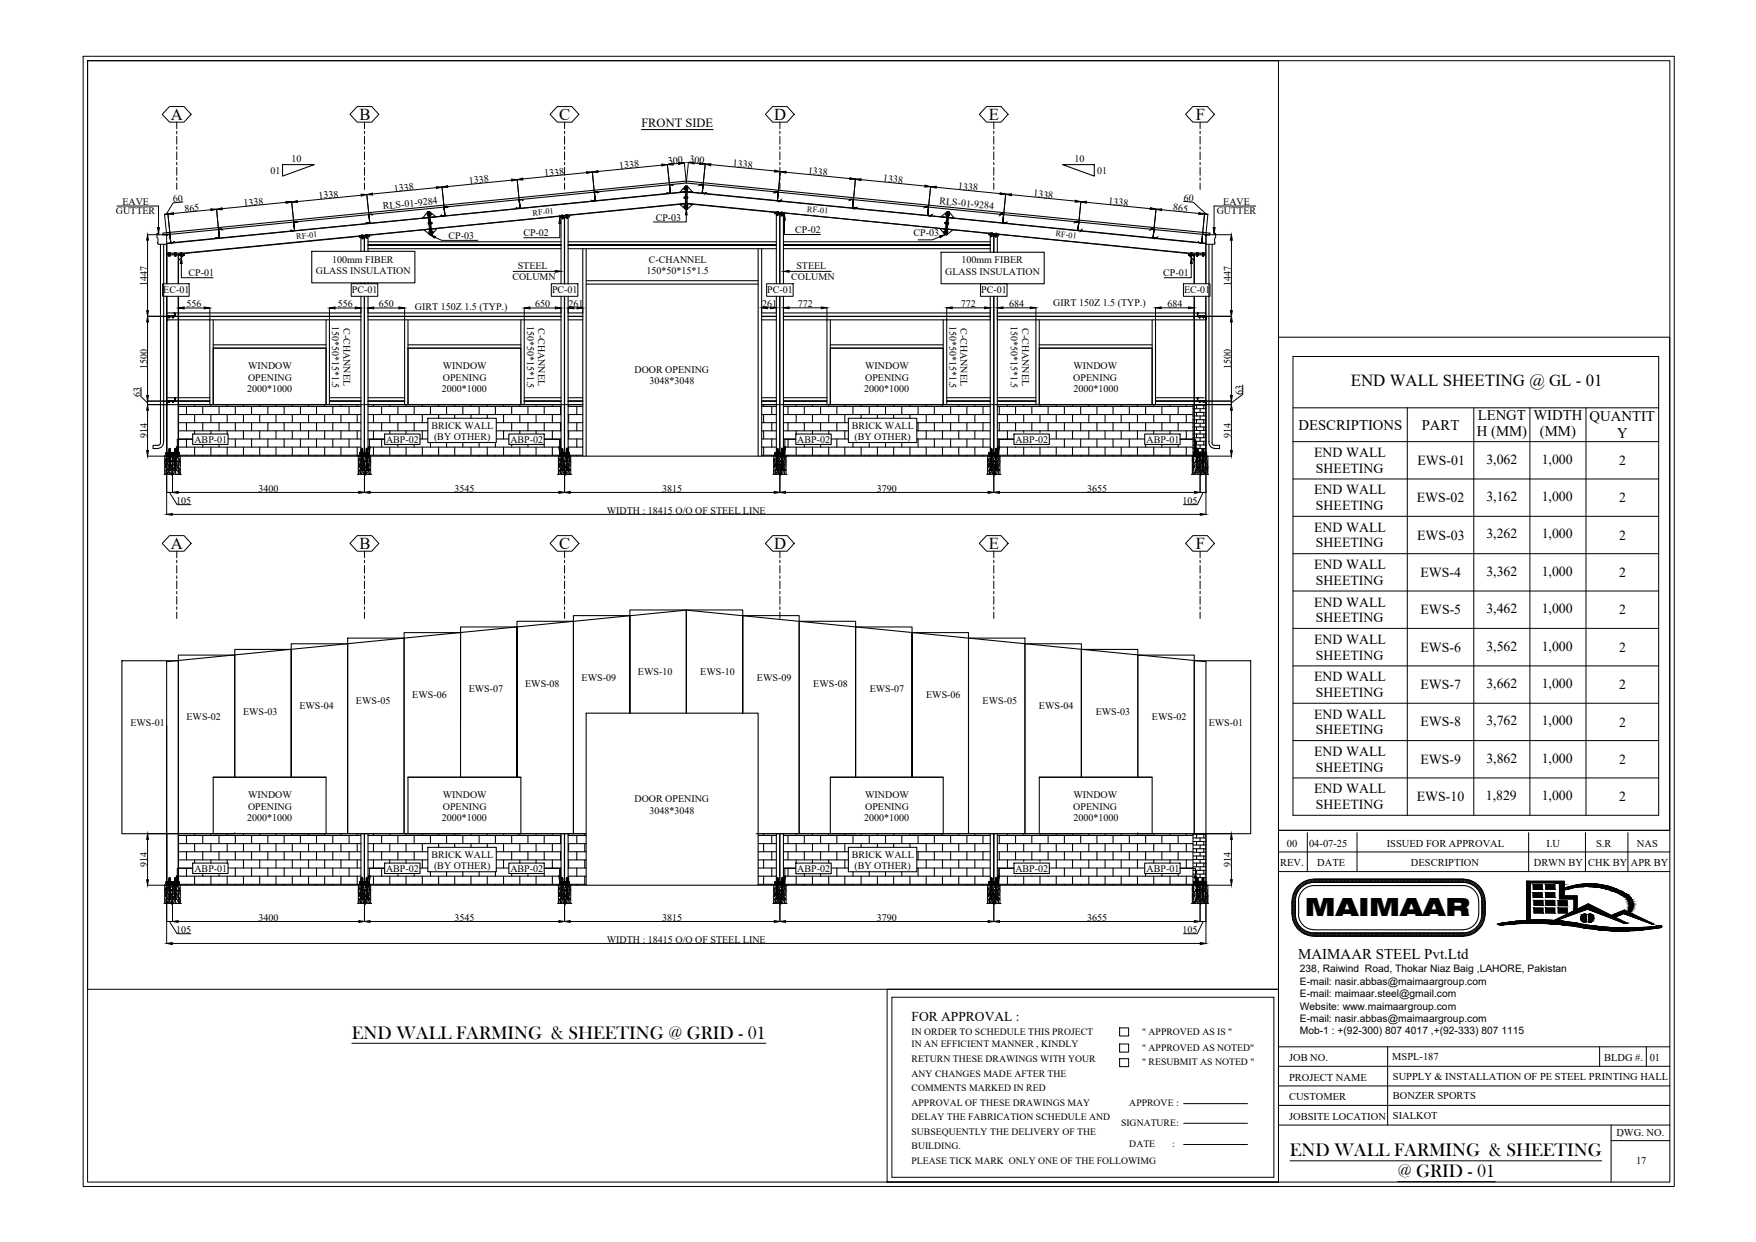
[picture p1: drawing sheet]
<svg xmlns="http://www.w3.org/2000/svg" width="420mm" height="297mm" viewBox="0 0 420 297" stroke-linecap="round" stroke-linejoin="round" font-family="sans-serif">
<defs><g id="words">
<text font-size="6" x="312.2" y="219.1">MAIMAAR</text>
<g font-size="4.4">
<text x="84.2" y="248.4">END WALL FARMING &amp; SHEETING @ GRID - 01</text>
<text x="308.7" y="276.5">END WALL FARMING &amp; SHEETING</text>
<text x="334.4" y="281.5">@ GRID - 01</text>
</g>
<g font-size="4">
<text x="40.9" y="28.7">A</text>
<text x="86" y="28.7">B</text>
<text x="133.8" y="28.6">C</text>
<text x="185.2" y="28.7">D</text>
<text x="236.6" y="28.7">E</text>
<text x="286.1" y="28.8">F</text>
<text x="323.2" y="92.4">END WALL SHEETING @ GL - 01</text>
<text x="40.9" y="131.3">A</text>
<text x="86" y="131.3">B</text>
<text x="133.8" y="131.3">C</text>
<text x="185.2" y="131.3">D</text>
<text x="236.6" y="131.3">E</text>
<text x="286.1" y="131.4">F</text>
</g>
<text font-size="3.6" x="310.6" y="229.3">MAIMAAR STEEL Pvt.Ltd</text>
<g font-size="3.5">
<text x="353.6" y="100.4">LENGT</text>
<text x="366.9" y="100.4">WIDTH</text>
<text x="380.3" y="100.8">QUANTIT</text>
<text x="310.7" y="102.7">DESCRIPTIONS</text>
<text x="340.2" y="102.7">PART</text>
<text x="353.4" y="104.4">H (MM)</text>
<text x="368.5" y="104.4">(MM)</text>
<text x="386.9" y="104.7">Y</text>
</g>
<g font-size="3.3">
<text x="314.5" y="109.3">END WALL</text>
<text x="314.9" y="113">SHEETING</text>
<text x="339.1" y="111.2">EWS-01</text>
<text x="355.6" y="110.9">3,062</text>
<text x="368.9" y="110.9">1,000</text>
<text x="387.4" y="111.2">2</text>
<text x="314.5" y="118.2">END WALL</text>
<text x="355.6" y="119.8">3,162</text>
<text x="368.9" y="119.8">1,000</text>
<text x="314.9" y="122">SHEETING</text>
<text x="339" y="120.1">EWS-02</text>
<text x="387.4" y="120.1">2</text>
<text x="314.5" y="127.2">END WALL</text>
<text x="314.9" y="130.9">SHEETING</text>
<text x="339.1" y="129">EWS-03</text>
<text x="355.6" y="128.8">3,262</text>
<text x="368.9" y="128.8">1,000</text>
<text x="387.4" y="129.1">2</text>
<text x="314.5" y="136.1">END WALL</text>
<text x="355.6" y="137.8">3,362</text>
<text x="368.9" y="137.8">1,000</text>
<text x="314.9" y="139.9">SHEETING</text>
<text x="339.9" y="138">EWS-4</text>
<text x="387.4" y="138">2</text>
<text x="314.5" y="145.1">END WALL</text>
<text x="314.9" y="148.8">SHEETING</text>
<text x="339.9" y="146.9">EWS-5</text>
<text x="355.6" y="146.7">3,462</text>
<text x="368.9" y="146.7">1,000</text>
<text x="387.4" y="146.9">2</text>
<text x="314.5" y="154">END WALL</text>
<text x="339.9" y="155.9">EWS-6</text>
<text x="355.6" y="155.6">3,562</text>
<text x="368.9" y="155.6">1,000</text>
<text x="387.4" y="155.9">2</text>
<text x="314.9" y="157.7">SHEETING</text>
<text x="314.5" y="162.9">END WALL</text>
<text x="314.9" y="166.7">SHEETING</text>
<text x="339.9" y="164.8">EWS-7</text>
<text x="355.6" y="164.5">3,662</text>
<text x="368.9" y="164.5">1,000</text>
<text x="387.4" y="164.8">2</text>
<text x="314.5" y="171.9">END WALL</text>
<text x="339.9" y="173.7">EWS-8</text>
<text x="355.6" y="173.5">3,762</text>
<text x="368.9" y="173.5">1,000</text>
<text x="387.4" y="173.8">2</text>
<text x="314.9" y="175.6">SHEETING</text>
<text x="314.5" y="180.8">END WALL</text>
<text x="314.9" y="184.5">SHEETING</text>
<text x="339.9" y="182.7">EWS-9</text>
<text x="355.6" y="182.4">3,862</text>
<text x="368.9" y="182.4">1,000</text>
<text x="387.4" y="182.7">2</text>
<text x="314.5" y="189.7">END WALL</text>
<text x="339" y="191.6">EWS-10</text>
<text x="355.5" y="191.3">1,829</text>
<text x="368.9" y="191.3">1,000</text>
<text x="387.4" y="191.6">2</text>
<text x="314.9" y="193.5">SHEETING</text>
</g>
<text font-size="3.2" x="218.1" y="244.1">FOR APPROVAL :</text>
<text font-size="3" x="153.5" y="30.4">FRONT SIDE</text>
<g font-size="2.5">
<text x="307.9" y="202.6">00</text>
<text x="313.2" y="202.5">04-07-25</text>
<text x="331.8" y="202.6">ISSUED FOR APPROVAL</text>
<text x="370" y="202.6">I.U</text>
<text x="381.9" y="202.6">S.R</text>
<text x="391.7" y="202.6">NAS</text>
<text x="306.3" y="207.2">REV.</text>
<text x="315.2" y="207.2">DATE</text>
<text x="337.6" y="207.2">DESCRIPTION</text>
<text x="367" y="207.2">DRWN BY</text>
<text x="380" y="207.2">CHK BY</text>
<text x="390.2" y="207.2">APR BY</text>
<text x="311" y="232.6">238, Raiwind Road, Thokar Niaz Baig ,LAHORE, Pakistan</text>
<text x="311" y="235.6">E-mail: nasir.abbas@maimaargroup.com</text>
<text x="311" y="238.5">E-mail: maimaar.steel@gmail.com</text>
<text x="311" y="241.6">Website: www.maimaargroup.com</text>
<text x="311" y="244.5">E-mail: nasir.abbas@maimaargroup.com</text>
<text x="311" y="247.4">Mob-1 : +(92-300) 807 4017 ,+(92-333) 807 1115</text>
<text x="308.4" y="253.8">JOB NO.</text>
<text x="333.1" y="253.5">MSPL-187</text>
<text x="383.8" y="253.8">BLDG #.</text>
<text x="394.7" y="253.8">01</text>
<text x="308.4" y="258.4">PROJECT NAME</text>
<text x="308.4" y="263.1">CUSTOMER</text>
<text x="333.3" y="262.9">BONZER SPORTS</text>
<text x="333.3" y="258.3">SUPPLY &amp; INSTALLATION OF PE STEEL PRINTING HALL</text>
<text x="308.4" y="267.8">JOBSITE LOCATION</text>
<text x="333.3" y="267.6">SIALKOT</text>
<text x="386.8" y="271.6">DWG. NO.</text>
<text x="391.5" y="278.3">17</text>
</g>
<g font-size="2.4">
<text x="64.7" y="41.5">01</text>
<text x="69.7" y="38.8">10</text>
<text x="148.3" y="40.4" transform="rotate(-6 148.3 40.4)">1338</text>
<text x="159.9" y="39.2" transform="rotate(-5 159.9 39.2)">300</text>
<text x="164.9" y="38.8" transform="rotate(6 164.9 38.8)">300</text>
<text x="175.3" y="39.8" transform="rotate(6 175.3 39.8)">1338</text>
<text x="193.3" y="41.6" transform="rotate(6 193.3 41.6)">1338</text>
<text x="257.1" y="38.8">10</text>
<text x="262.5" y="41.5">01</text>
<text x="76.3" y="47.6" transform="rotate(-6 76.3 47.6)">1338</text>
<text x="94.3" y="45.8" transform="rotate(-6 94.3 45.8)">1338</text>
<text x="112.3" y="44" transform="rotate(-6 112.3 44)">1338</text>
<text x="130.3" y="42.2" transform="rotate(-6 130.3 42.2)">1338</text>
<text x="211.2" y="43.4" transform="rotate(6 211.2 43.4)">1338</text>
<text x="229.2" y="45.2" transform="rotate(6 229.2 45.2)">1338</text>
<text x="247.2" y="47" transform="rotate(6 247.2 47)">1338</text>
<text x="27.7" y="51.2">GUTTER</text>
<text x="29.3" y="49">EAVE</text>
<text x="41.4" y="48.4" transform="rotate(-5 41.4 48.4)">60</text>
<text x="44.2" y="50.7" transform="rotate(-6 44.2 50.7)">865</text>
<text x="58.3" y="49.3" transform="rotate(-6 58.3 49.3)">1338</text>
<text x="91.7" y="50.1" transform="rotate(-6 91.7 50.1)">RLS-01-9284</text>
<text x="156.9" y="52.8">CP-03</text>
<text x="224.7" y="48.8" transform="rotate(6 224.7 48.8)">RLS-01-9284</text>
<text x="265.2" y="48.8" transform="rotate(6 265.2 48.8)">1338</text>
<text x="280.6" y="50.3" transform="rotate(6 280.6 50.3)">865</text>
<text x="283.2" y="48" transform="rotate(6 283.2 48)">60</text>
<text x="291.1" y="51.2">GUTTER</text>
<text x="292.7" y="49.1">EAVE</text>
<text x="107.3" y="57.1">CP-03</text>
<text x="125.2" y="56.5">CP-02</text>
<text x="190.3" y="55.8">CP-02</text>
<text x="218.6" y="56.6">CP-03</text>
<text x="75.6" y="65.5">GLASS INSULATION</text>
<text x="79.5" y="62.8">100mm FIBER</text>
<text x="123.9" y="64.3">STEEL</text>
<text x="154.7" y="65.5">150*50*15*1.5</text>
<text x="155.3" y="62.8">C-CHANNEL</text>
<text x="190.5" y="64.3">STEEL</text>
<text x="226.2" y="65.7">GLASS INSULATION</text>
<text x="230" y="63">100mm FIBER</text>
<text x="35.2" y="68.4" transform="rotate(-90 35.2 68.4)">1447</text>
<text x="39.1" y="70.1">EC-01</text>
<text x="45.1" y="66.1">CP-01</text>
<text x="84.2" y="70.1">PC-01</text>
<text x="122.6" y="67.1">COLUMN</text>
<text x="132.1" y="70.1">PC-01</text>
<text x="183.6" y="70.1">PC-01</text>
<text x="189.3" y="67.1">COLUMN</text>
<text x="234.8" y="70.1">PC-01</text>
<text x="278.3" y="66.1">CP-01</text>
<text x="283.3" y="70.1">EC-01</text>
<text x="294.5" y="68.4" transform="rotate(-90 294.5 68.4)">1447</text>
<text x="44.7" y="73.5">556</text>
<text x="79.5" y="77.9" transform="rotate(90 79.5 77.9)">150*50*15*1.5</text>
<text x="80.8" y="73.5">556</text>
<text x="90.6" y="73.5">650</text>
<text x="99.3" y="74.1">GIRT 150Z 1.5 (TYP.)</text>
<text x="126.1" y="77.9" transform="rotate(90 126.1 77.9)">150*50*15*1.5</text>
<text x="128.1" y="73.5">650</text>
<text x="136" y="73.5">261</text>
<text x="182.3" y="73.5">261</text>
<text x="190.9" y="73.5">772</text>
<text x="227.2" y="77.9" transform="rotate(90 227.2 77.9)">150*50*15*1.5</text>
<text x="229.9" y="73.5">772</text>
<text x="241.4" y="73.5">684</text>
<text x="241.9" y="77.9" transform="rotate(90 241.9 77.9)">150*50*15*1.5</text>
<text x="252" y="73.2">GIRT 150Z 1.5 (TYP.)</text>
<text x="279.3" y="73.5">684</text>
<text x="82.2" y="78.4" transform="rotate(90 82.2 78.4)">C-CHANNEL</text>
<text x="128.8" y="78.4" transform="rotate(90 128.8 78.4)">C-CHANNEL</text>
<text x="229.8" y="78.4" transform="rotate(90 229.8 78.4)">C-CHANNEL</text>
<text x="244.6" y="78.4" transform="rotate(90 244.6 78.4)">C-CHANNEL</text>
<text x="35.2" y="88.3" transform="rotate(-90 35.2 88.3)">1500</text>
<text x="59.4" y="88.3">WINDOW</text>
<text x="106" y="88.3">WINDOW</text>
<text x="151.8" y="89.3">DOOR OPENING</text>
<text x="207" y="88.3">WINDOW</text>
<text x="256.8" y="88.3">WINDOW</text>
<text x="294.5" y="88.3" transform="rotate(-90 294.5 88.3)">1500</text>
<text x="33.7" y="94.9" transform="rotate(-90 33.7 94.9)">63</text>
<text x="59.1" y="93.7">2000*1000</text>
<text x="59.4" y="91">OPENING</text>
<text x="105.7" y="93.7">2000*1000</text>
<text x="106" y="91">OPENING</text>
<text x="155.4" y="91.9">3048*3048</text>
<text x="206.8" y="93.7">2000*1000</text>
<text x="207" y="91">OPENING</text>
<text x="256.8" y="91">OPENING</text>
<text x="256.8" y="93.7">2000*1000</text>
<text x="297.3" y="94.4" transform="rotate(-90 297.3 94.4)">63</text>
<text x="35.2" y="104.7" transform="rotate(-90 35.2 104.7)">914</text>
<text x="46.5" y="106">ABP-01</text>
<text x="92.4" y="106">ABP-02</text>
<text x="103.2" y="102.5">BRICK WALL</text>
<text x="103.8" y="105.3">(BY OTHER)</text>
<text x="122.1" y="106">ABP-02</text>
<text x="190.8" y="106">ABP-02</text>
<text x="203.8" y="102.5">BRICK WALL</text>
<text x="204.5" y="105.3">(BY OTHER)</text>
<text x="243" y="106">ABP-02</text>
<text x="274.4" y="106">ABP-01</text>
<text x="294.5" y="104.7" transform="rotate(-90 294.5 104.7)">914</text>
<text x="61.8" y="117.6">3400</text>
<text x="108.8" y="117.6">3545</text>
<text x="158.5" y="117.6">3815</text>
<text x="209.8" y="117.6">3790</text>
<text x="260.1" y="117.6">3655</text>
<text x="42.2" y="120.6">105</text>
<text x="145.2" y="122.9">WIDTH : 18415 O/O OF STEEL LINE</text>
<text x="283" y="120.6">105</text>
<text x="152.7" y="161.5">EWS-10</text>
<text x="167.6" y="161.5">EWS-10</text>
<text x="98.6" y="166.9">EWS-06</text>
<text x="112.1" y="165.6">EWS-07</text>
<text x="125.6" y="164.2">EWS-08</text>
<text x="139.1" y="162.9">EWS-09</text>
<text x="181.1" y="162.9">EWS-09</text>
<text x="194.6" y="164.2">EWS-08</text>
<text x="208.1" y="165.6">EWS-07</text>
<text x="221.6" y="166.9">EWS-06</text>
<text x="31.2" y="173.7">EWS-01</text>
<text x="44.6" y="172.3">EWS-02</text>
<text x="58.2" y="171">EWS-03</text>
<text x="71.6" y="169.6">EWS-04</text>
<text x="85.2" y="168.3">EWS-05</text>
<text x="235.1" y="168.3">EWS-05</text>
<text x="248.6" y="169.6">EWS-04</text>
<text x="262.2" y="171">EWS-03</text>
<text x="275.6" y="172.3">EWS-02</text>
<text x="289.2" y="173.7">EWS-01</text>
<text x="59.4" y="190.9">WINDOW</text>
<text x="106" y="190.9">WINDOW</text>
<text x="151.8" y="191.9">DOOR OPENING</text>
<text x="207" y="190.9">WINDOW</text>
<text x="256.8" y="190.9">WINDOW</text>
<text x="59.1" y="196.3">2000*1000</text>
<text x="59.4" y="193.6">OPENING</text>
<text x="105.7" y="196.3">2000*1000</text>
<text x="106" y="193.6">OPENING</text>
<text x="155.4" y="194.6">3048*3048</text>
<text x="206.8" y="196.3">2000*1000</text>
<text x="207" y="193.6">OPENING</text>
<text x="256.8" y="193.6">OPENING</text>
<text x="256.8" y="196.3">2000*1000</text>
<text x="35.2" y="207.3" transform="rotate(-90 35.2 207.3)">914</text>
<text x="46.5" y="208.6">ABP-01</text>
<text x="92.4" y="208.6">ABP-02</text>
<text x="103.2" y="205.1">BRICK WALL</text>
<text x="103.8" y="207.9">(BY OTHER)</text>
<text x="122.1" y="208.6">ABP-02</text>
<text x="190.8" y="208.6">ABP-02</text>
<text x="203.8" y="205.1">BRICK WALL</text>
<text x="204.5" y="207.9">(BY OTHER)</text>
<text x="243" y="208.6">ABP-02</text>
<text x="274.4" y="208.6">ABP-01</text>
<text x="294.5" y="207.3" transform="rotate(-90 294.5 207.3)">914</text>
<text x="61.8" y="220.3">3400</text>
<text x="108.8" y="220.3">3545</text>
<text x="158.5" y="220.3">3815</text>
<text x="209.8" y="220.3">3790</text>
<text x="260.1" y="220.3">3655</text>
<text x="42.2" y="223.2">105</text>
<text x="145.2" y="225.5">WIDTH : 18415 O/O OF STEEL LINE</text>
<text x="283" y="223.2">105</text>
</g>
<g font-size="2.3">
<text x="218.1" y="247.4">IN ORDER TO SCHEDULE THIS PROJECT</text>
<text x="218.1" y="250.5">IN AN EFFICIENT MANNER , KINDLY</text>
<text x="273.3" y="247.4">&quot; APPROVED AS IS &quot;</text>
<text x="273.3" y="251.3">&quot; APPROVED AS NOTED&quot;</text>
<text x="218.1" y="254">RETURN THESE DRAWINGS WITH YOUR</text>
<text x="218.1" y="257.5">ANY CHANGES MADE AFTER THE</text>
<text x="273.3" y="254.8">&quot; RESUBMIT AS NOTED &quot;</text>
<text x="218.1" y="260.9">COMMENTS MARKED IN RED</text>
<text x="218.1" y="264.5">APPROVAL OF THESE DRAWINGS MAY</text>
<text x="218.1" y="267.9">DELAY THE FABRICATION SCHEDULE AND</text>
<text x="268.2" y="269.2">SIGNATURE:</text>
<text x="270.2" y="264.5">APPROVE :</text>
<text x="218.1" y="271.4">SUBSEQUENTLY THE DELIVERY OF THE</text>
<text x="218.1" y="274.9">BUILDING.</text>
<text x="270.2" y="274.3">DATE</text>
<text x="280.5" y="274.3">:</text>
<text x="218.1" y="278.4">PLEASE TICK MARK ONLY ONE OF THE FOLLOWIMG</text>
</g>
<g font-size="2">
<text x="127.5" y="51.6" transform="rotate(-6 127.5 51.6)">RF-01</text>
<text x="193.1" y="50.7" transform="rotate(5 193.1 50.7)">RF-01</text>
<text x="71" y="57.2" transform="rotate(-6 71 57.2)">RF-01</text>
<text x="252.5" y="56.6" transform="rotate(5 252.5 56.6)">RF-01</text>
</g>
</g></defs>
<!-- layer: 0 -->
<g fill="#000" stroke="#000" stroke-width=".24">
<path d="M37.7 54.4h.4l-.2 1.4zM102.9 56.2l1.3 .4-.2 .3zM133.9 52.1l.3 1.3h-.5zM164.2 50l.2 1.4h-.4zM187.7 51.3l.2 1.4h-.4zM224.8 56.4l1.3-.3-1.1 .8zM290.3 54.4h.4l-.2 1.4zM43.4 61.6l.2 1.4h-.5zM132.9 64.7l1.3 .2-1.3 .2zM187.5 64.9l1.3-.2v.4zM285 61.6l.3 1.4h-.5zM42.2 106.8h.5l-.3 1.4z"/>
<path d="M88.1 106.8h.5l-.2 1.4zM133.7 106.8h.4l-.2 1.4zM187.5 106.8h.5l-.2 1.4zM238.7 106.8h.5l-.2 1.4zM285.8 106.8h.5l-.3 1.4zM42.2 209.5h.5l-.3 1.3zM88.1 209.5h.5l-.2 1.3zM133.7 209.5h.4l-.2 1.3zM187.5 209.5h.5l-.2 1.3zM238.7 209.5h.5l-.2 1.3zM285.8 209.5h.5l-.3 1.3zM365.3 211.2h.8v8.8z"/>
<path d="M365.3 210.8h9zM374.3 212.6h1l-1 .3zM376.6 217.5h.8l-.5 .2zM372.4 220.1l4.5-2.4h2.3zM379 218.7h.3zM379.9 217.4h2.6l6.8 3.4zM377.5 217.4l2.5-1.2 2.5 1.2zM378.9 211.4h2.9zM386.6 218.5h1.9l-1.1 .4zM388.5 218.5h1.9l5.2 2.5zM386.6 218.5l2.1-.9 1.7 .9zM389.7 217.8h.7l-.2 .3z"/>
<path d="M358.9 221.2h.3zM366.3 220h3.6zM384.6 222.5h6.9zM396.2 221.5l1.4-.1v.1z"/>
<path d="M365.3 211.2v8.8h.8zM365.3 220h.8z"/>
<path d="M366.8 213.5l2.2 1.1v-1.1zM366.8 213.5l2.2 1.1h-2.2z"/>
<path d="M366.9 211.6l2.1 1.1v-1.1zM366.9 211.6l2.1 1.1h-2.1z"/>
<path d="M367 215.3l2.2 1.2v-1.2zM367 215.3l2.2 1.2h-2.2z"/>
<path d="M367 217.2l2.2 1.2v-1.2zM367 217.2l2.2 1.2h-2.2z"/>
<path d="M369.9 211.5l2.1 1.2v-1.2zM369.9 211.5l2.1 1.2h-2.1z"/>
<path d="M369.9 213.5l2.1 1.1v-1.1zM369.9 213.5l2.1 1.1h-2.1z"/>
<path d="M369.9 215.3l2.1 1.2v-1.2zM369.9 215.3l2.1 1.2h-2.1z"/>
<path d="M369.9 217.2l2.1 1.2v-1.2zM369.9 217.2l2.1 1.2h-2.1z"/>
<path d="M365.3 210.8l9 .4v-.4zM365.3 210.8l9 .4h-9z"/>
<path d="M373.1 211.2l1.2 .3v-.3zM373.1 211.2l1.2 .3h-1.2z"/>
<path d="M373.1 211.5l1.2 2.7v-2.7zM373.1 211.5l1.2 2.7h-1.2z"/>
<path d="M372.8 215.4l2.2 1.2v-1.2zM372.8 215.4l2.2 1.2h-2.2z"/>
<path d="M372.8 217.2l2.2 1.2v-1.2zM372.8 217.2l2.2 1.2h-2.2z"/>
<path d="M374.3 212.5l1 .1 .5-.1zM374.3 212.5l1 .1h-1z"/>
<path d="M374.4 212.4h1.5zM374.3 212.5h1.5z"/>
<path d="M376.6 217.5v.2h.3zM376.6 217.7h.3l-.3 .1z"/>
<path d="M371.9 220.1h.5l4.5-2.4zM371.9 220.1h.5z"/>
<path d="M373.1 214.2l4.3 .8v-.8zM373.1 214.2l4.3 .8h-4.3z"/>
<path d="M376.6 215l.8 2.5v-2.5zM376.6 215l.8 2.5h-.8z"/>
<path d="M375.3 212.1l.6 .3 1.7-.3zM374.4 212.4l.9-.3 .6 .3z"/>
<path d="M378.8 218.7h.7zM378.8 218.7h.7z"/>
<path d="M375.6 212h3.5zM375.3 212.1h2.3z"/>
<path d="M375.7 212h3.6zM375.6 212h3.5z"/>
<path d="M379 218.7h.3zM379 218.7h.3z"/>
<path d="M379 218.7h.5zM378.8 218.7h.7z"/>
<path d="M378.8 218.7l.7 .1zM378.6 218.8h.9z"/>
<path d="M378.6 218.8l.9 .1v-.1zM378.6 218.8l.9 .1h-1z"/>
<path d="M378.5 218.9l1 .2v-.2zM378.5 218.9l1 .2h-1.1z"/>
<path d="M378.4 219.1l1.1 .1v-.1zM378.4 219.1l1.1 .1h-1.2z"/>
<path d="M378.3 219.2l1.2 .2v-.2zM378.3 219.2l1.2 .2h-1.3z"/>
<path d="M378.2 219.4l1.3 .2v-.2zM378.2 219.4l1.3 .2h-1.3z"/>
<path d="M378.2 219.6l1.3 .2v-.2zM378.2 219.6l1.3 .2h-1.3z"/>
<path d="M378.2 219.8l1.3 .1v-.1zM378.2 219.8l1.3 .1h-1.2z"/>
<path d="M378.3 219.9l1.2 .2v-.2zM378.3 219.9l1.2 .2h-1.1z"/>
<path d="M377.4 217.5h2.3zM377.4 217.5h2.3z"/>
<path d="M377.4 217.5l1.8 .2 .5-.2zM376.9 217.7l.5-.2 1.8 .2z"/>
<path d="M377.5 217.4h2.4zM377.4 217.5h2.3z"/>
<path d="M379.9 217.4l8.6 3.4h.8zM388.5 220.8h.8l-.5 .1z"/>
<path d="M380.4 218.7h.2zM380.2 218.7h.4z"/>
<path d="M380.2 218.7h.4zM380.2 218.7h.4z"/>
<path d="M380.2 218.7h.5zM380.1 218.7h.6z"/>
<path d="M380.1 218.7h.7zM380.1 218.7h.7z"/>
<path d="M380.1 218.7l.9 .1zM380.1 218.7l.9 .1z"/>
<path d="M380.1 218.8l1 .1zM380.1 218.8l1 .1h-1z"/>
<path d="M380.1 218.9l1.1 .2-.1-.2zM380.1 218.9l1.1 .2h-1.1z"/>
<path d="M380.1 219.1l1.2 .1zM380.1 219.1l1.2 .1h-1.2z"/>
<path d="M380.1 219.2l1.2 .2v-.2zM380.1 219.2l1.2 .2h-1.2z"/>
<path d="M380.1 219.9l1.1 .2 .1-.2zM380.1 219.9l1.1 .2h-1.1z"/>
<path d="M380.1 219.4l1.3 .2-.1-.2zM380.1 219.4l1.3 .2h-1.3z"/>
<path d="M380.1 219.8l1.2 .1v-.1zM380.1 219.8l1.2 .1h-1.2z"/>
<path d="M380.1 219.6l1.2 .2 .1-.2zM380.1 219.6l1.2 .2h-1.2z"/>
<path d="M378.9 211.4h3.1zM378.8 211.4h3.2z"/>
<path d="M378.8 211.4l4.6 .2-1.4-.2zM377.3 211.6l1.5-.2 4.6 .2z"/>
<path d="M377.3 211.6l6.3 .1zM377.2 211.7h6.4z"/>
<path d="M377.2 211.7l7.7 .3-1.3-.3zM375.8 212l1.4-.3 7.7 .3z"/>
<path d="M375.8 212h9.3zM375.7 212h9.4z"/>
<path d="M379.3 212h5.8zM379.3 212h5.8z"/>
<path d="M380.2 212h4.9zM380.2 212h4.9z"/>
<path d="M381 212l4.7 .3-.6-.3zM381 212l4.7 .3h-3z"/>
<path d="M382.7 212.3l3.9 .3-.9-.3zM382.7 212.3l3.9 .3h-2.6z"/>
<path d="M384 212.6h2.8zM384 212.6h2.8z"/>
<path d="M385.6 218.9h1.8l-.8-.4zM385.6 218.9h1.8l-1 .5z"/>
<path d="M384.3 212.6l3.6 .5-1.1-.5zM384.3 212.6l3.6 .5h-1.9z"/>
<path d="M386 213.1l2 .1zM386 213.1l2 .1z"/>
<path d="M386.1 213.2l3 .6-1.1-.6zM386.1 213.2l3 .6h-1.5z"/>
<path d="M388.5 218.5l6.6 2.5h.5zM395.1 221h.5z"/>
<path d="M387.6 213.8l1.8 .2-.3-.2zM387.6 213.8l1.8 .2h-1.6z"/>
<path d="M387.8 214l2 .3-.4-.3zM387.8 214l2 .3h-1.4z"/>
<path d="M389.7 217.8l-.1 .3h.6zM389.6 218.1h.6l-.1 .2z"/>
<path d="M388.4 214.3l1.8 .4-.4-.4zM388.4 214.3l1.8 .4h-1.2z"/>
<path d="M389 214.7h1.2zM389 214.7h1.2z"/>
<path d="M389.1 214.7l1.3 .4-.2-.4zM389.1 214.7l1.3 .4h-1z"/>
<path d="M389.4 215.1l1.1 .1-.1-.1zM389.4 215.1l1.1 .1h-1.1z"/>
<path d="M389.4 215.2l1.2 .3-.1-.3zM389.4 215.2l1.2 .3h-1z"/>
<path d="M389.8 217.6l.6 .2 .1-.2zM389.8 217.6l.6 .2h-.7z"/>
<path d="M389.6 215.5l1.1 .2-.1-.2zM389.6 215.5l1.1 .2h-1z"/>
<path d="M389.8 217.3l.7 .3 .1-.3zM389.8 217.3l.7 .3h-.7z"/>
<path d="M389.7 215.7l1 .3v-.3zM389.7 215.7l1 .3h-.9z"/>
<path d="M389.8 217.1l.8 .2 .1-.2zM389.8 217.1l.8 .2h-.8z"/>
<path d="M389.8 216l1 .3-.1-.3zM389.8 216l1 .3h-1z"/>
<path d="M389.9 216.5l.8 .3v-.3zM389.9 216.5l.8 .3h-.8z"/>
<path d="M389.9 216.8l.8 .3v-.3zM389.9 216.8l.8 .3h-.9z"/>
<path d="M389.8 216.3l.9 .2 .1-.2zM389.8 216.3l.9 .2h-.8z"/>
<path d="M359 221.3h.1zM358.9 221.2l.2 .1z"/>
<path d="M358.7 221.2h1zM358.7 221.2h.5zM358.9 221.2h.3zM358.9 221.2h.3z"/>
<path d="M358.6 221.1h1.8zM358.6 221.1l1.1 .1z"/>
<path d="M358.5 221h2.8zM358.5 221l1.9 .1z"/>
<path d="M358.5 221h3.6zM358.5 221h2.8z"/>
<path d="M358.4 220.9h4.3zM358.4 220.9l3.7 .1z"/>
<path d="M359.2 220.8l3.5 .1 2.3-.1zM358.4 220.9l.8-.1 3.5 .1z"/>
<path d="M359.2 220.8h8.7zM359.2 220.8h5.8z"/>
<path d="M366.3 220l5.3 .1zM365.3 220.1h6.3z"/>
<path d="M365.3 220.1l7.5 .1zM363.7 220.2h9.1z"/>
<path d="M363.7 220.2l10.5 .1zM362.6 220.3l1.1-.1 10.5 .1z"/>
<path d="M362.6 220.3l12.9 .2-1.3-.2zM361.1 220.5l1.5-.2 12.9 .2z"/>
<path d="M361.1 220.5l15.8 .2-1.4-.2zM360 220.7l1.1-.2 15.8 .2z"/>
<path d="M360 220.7l17.4 .1-.5-.1zM359.2 220.8l.8-.1 17.4 .1z"/>
<path d="M367.9 220.8l10.1 .1zM367.9 220.8l10.1 .1z"/>
<path d="M370.8 220.9l8.5 .2-1.3-.2zM370.8 220.9l8.5 .2h-5.6z"/>
<path d="M378.8 220.5h.7zM378.8 220.5h.7z"/>
<path d="M379 220.5h.1zM379 220.5h.3z"/>
<path d="M373.7 221.1l5.7 .1zM373.7 221.1l5.7 .1z"/>
<path d="M379 220.5h.3zM379 220.5h.3z"/>
<path d="M373.9 221.2l8.1 .3-2.6-.3zM373.9 221.2l8.1 .3h-5.4z"/>
<path d="M378.4 220.1l1.1 .2v-.2zM378.4 220.1l1.1 .2h-1z"/>
<path d="M378.5 220.3h1zM378.5 220.3h1z"/>
<path d="M378.6 220.3l.9 .2v-.2zM378.6 220.3l.9 .2z"/>
<path d="M378.8 220.5h.7zM378.8 220.5h.5z"/>
<path d="M380.2 220.5h.4zM380.2 220.5h.4zM380.2 220.5h.4z"/>
<path d="M380.1 220.5h.6zM380.1 220.5h.7z"/>
<path d="M380.1 220.5h.6zM380.1 220.5h.5z"/>
<path d="M380.1 220.3l.7 .2 .2-.2zM380.1 220.3l.7 .2h-.7z"/>
<path d="M380.1 220.3h1zM380.1 220.3h.9z"/>
<path d="M380.1 220.1l1 .2 .1-.2zM380.1 220.1l1 .2h-1z"/>
<path d="M376.6 221.5l5.8 .1zM376.6 221.5l5.8 .1z"/>
<path d="M376.9 221.6l8.5 .2-3-.2zM376.9 221.6l8.5 .2h-7z"/>
<path d="M384.6 222.5l5.2 .1zM385.5 222.6h4.3z"/>
<path d="M378.4 221.8l9 .1zM378.4 221.8l9 .1z"/>
<path d="M378.8 221.9h9.7zM378.8 221.9h9.7z"/>
<path d="M382.4 222.4l9.1 .1 1.7-.1zM382.4 222.4l9.1 .1h-6.9z"/>
<path d="M381.5 222.3l11.7 .1 1.3-.1zM381.5 222.3l11.7 .1z"/>
<path d="M396.2 221.5h1.4zM396.2 221.5h1.4z"/>
<path d="M379.4 222l15.1 .3 1.8-.3zM379.4 222l15.1 .3h-13z"/>
<path d="M379 221.9h17.7zM379 221.9l17.3 .1z"/>
<path d="M391.5 221.9h5.5zM388.5 221.9h8.2z"/>
<path d="M396.2 221.5l1.4 .2v-.2zM394.9 221.7l1.3-.2 1.4 .2z"/>
<path d="M394.5 221.7l3.1 .1v-.1zM392.9 221.8l1.6-.1 3.1 .1z"/>
<path d="M392.9 221.8h4.7zM391.5 221.9h5.5z"/>
<path d="M394.9 221.7h2.7zM394.5 221.7h3.1z"/>
</g>
<g fill="none" stroke="#000" stroke-width=".24">
<path d="M19.9 13.5h380.7v270.3h-380.7zM21 14.5h378.5v268.2h-378.5zM28 49.3h9.9v5.1M38.1 55.8h-.6v1l.3 .3v.8l-.2 .2 .2 .3h2.1v-2.3h-.4M104.1 56.8l1.6 .7h8.6M133.9 53.4v3.5h-8.6M164.2 51.4v1.7h-7.9M187.7 52.7v3.4h8.6M224.9 56.6l-1.8 .8h-3.4M290.4 55.8h.5v1l-.3 .3v.8l.2 .2-.2 .3h-2.1v-2.3h.4M300.4 49.3h-9.9v5.1M38.9 67.9h6.4v3h-6.4z"/>
<path d="M43.4 63v3.4h7.6M84 67.9h6.4v3h-6.4zM122.8 64.9h10.1M131.9 67.9h6.4v3h-6.4zM183.4 67.9h6.4v3h-6.4zM188.8 64.9h10.1M234.6 67.9h6.4v3h-6.4zM283.2 67.9h6.3v3h-6.3zM285 63v3.4h-6.4M42.7 96.8h96.7M182.2 96.8h103.3M285.5 96.8h3v12.3h-3z"/>
<path d="M285.7 96.8v11.4M285.8 96.8v11.4M288.5 96.8v11.4M305.9 80.6h93.6v118h-93.6zM309.4 85.3h87.5v109.7h-87.5zM309.4 97.5h87.5M336.7 97.5v97.5M352.6 97.5v97.5M366.1 97.5v97.5M379.5 97.5v97.5M39.4 109.1h3.7M42.4 105.1v1.7"/>
<path d="M85.7 109.1h3M88.4 105.1v1.7M133.6 109.1h3M133.9 105.1v1.7M185.1 109.1h3M187.8 105.1v1.7M236.3 109.1h3M239 105.1v1.7M285.3 109.1h3.7M286 105.1v1.7M309.4 105.6h87.5M309.4 114.6h87.5"/>
<path d="M309.4 123.5h87.5M309.4 132.4h87.5M309.4 141.4h87.5M309.4 150.3h87.5M309.4 159.3h87.5M309.4 168.2h87.5M309.4 177.1h87.5M39.9 199.4h100.4M181.4 199.4h104.1M285.5 199.4h3v12.3h-3zM305.9 199.1v83.6h-93.6M305.9 198.6h93.6"/>
<path d="M309.4 186.1h87.5M312.8 199.1v9.3M324.7 199.1v9.3M365.8 199.1v9.3M379.3 199.1v9.3M389.5 199.1v9.3M39.4 211.7h3.7M42.4 207.7v1.8M85.7 211.7h3M88.4 207.7v1.8M133.6 211.7h3M133.9 207.7v1.8"/>
<path d="M185.1 211.7h3M187.8 207.7v1.8M236.3 211.7h3M239 207.7v1.8M285.3 211.7h3.7M286 207.7v1.8M305.9 208.4h93.6M305.9 203.8h93.6M366.1 211.2v8.8M366.8 213.5h2.2v1.1h-2.2zM366.9 211.6h2.1v1.1h-2.1zM367 215.3h2.2v1.2h-2.2z"/>
<path d="M367 217.2h2.2v1.2h-2.2zM369.8 213.5h2.2v1.1h-2.2zM369.8 215.3h2.2v1.2h-2.2zM369.8 217.2h2.2v1.2h-2.2zM369.9 211.5h2.1v1.2h-2.1zM372.8 217.2h2.2v1.2h-2.2zM372.8 215.4h2.2v1.2h-2.2zM373.1 211.5v3.5h3.5v2.8M374.2 212.9a17.4 17.4 0 0 1 14.8 1.7 3 3 0 0 1 .6 3.4M374.2 212.5a16.8 16.8 0 0 1 15.2 1.5M376.6 217.8l.8-.3v-3.3h-3.1v-3.4h-9v9.3M379.5 218.7a.95 .95 0 0 0-1.3 .9 .95 .95 0 0 0 1.3 .8"/>
<path d="M379.5 218.7v1.8M380 218.7a.95 .95 0 0 1 1.3 .9 .95 .95 0 0 1-1.3 .8M380.1 218.7v1.8M385.6 218.9l3.1-1.3 6.9 3.4h-.4l-6.7-2.5-2.1 .9M389.4 214a2.82 2.82 0 0 1 .6 4.3M212.3 236.6h93.6v46.1h-93.6zM213.4 238.5v43.1M304.8 238.5v43.1M358.4 220.9l.8 .3M358.4 220.9a54.6 54.6 0 0 1 21 .3 64.9 64.9 0 0 0 18.2 .2M359.2 221.2a67.3 67.3 0 0 1 20.2 .8 54.2 54.2 0 0 0 18.2-.2v-.5M371.9 220.1l8.1-3.9 9.3 4.6-.5 .1"/>
<path d="M372.4 220.2l7.5-2.8 8.9 3.5M388.8 220.9h.1M267.9 245.8h2.1v2h-2.1zM267.9 249.7h2.1v1.9h-2.1zM267.9 253.2h2.1v1.9h-2.1zM305.9 259.7h93.6M305.9 255h93.6M305.9 250.4h93.6M332 250.4v18.7M382.7 250.4v4.6M393.9 250.4v4.6M283.2 263.9h15.3"/>
<path d="M283.2 268.6h15.3M283.2 273.7h15.3M305.9 269.1h93.6M305.9 264.4h93.6M385.5 272.8h14M385.5 269.1v13.6M387.9 271.8h.1"/>
</g>
<g fill="none" stroke="#000" stroke-width=".25">
<path d="M67.6 39.4h7.6l-7.6 2.7zM254.3 39.4h7.5v2.7zM38.4 58.4v47.5M38.9 55.8l125.3-12.5 125.3 12.5-.1 .4-125.2-12.4-125.2 12.4zM39.2 58.4v47.3M39.9 58.3l62.6-6.3-62.6 6.2v2.3M86 56.4l2.4-.2v.4l-2.3 .3zM86 56.5l-41.9 4.1M86.4 56.9v3.2M86.5 56.8h.1M86.5 56.2h.3v.1zM86.6 56.8v.2h.3v-.2"/>
<path d="M86.7 57v.1l.2-.1M86.7 56.2v.1M86.7 56.8v.2M86.9 56.8h.1M86.9 56.8h-.4M87.2 56.8v3.3M87.5 56.1h.3v.1zM87.5 56.7l.4-.1zM87.5 56.7h.1M87.7 56.1v.2M87.8 56.7v.2M87.9 56.7v.2h-.3v-.2"/>
<path d="M87.9 56.9l-.2 .1-.1-.1M88.1 56.7v3.4M88.4 56.3l14.3-1.5-58.6 5.7M88.4 56.4l-2.4 .2M101.4 54.9l1.3-.1 .2 1.4zM102.2 51.2h.2v.3zM102.3 51.4h.1M102.3 50.7l.5-.1 .5 5.5-.4 .1zM102.3 50.7l.2 1.3-1.4 .2zM102.4 53.3h.2v.3zM102.5 53.4h.1M102.6 50.6l.5 5.6-.5-5.6"/>
<path d="M102.7 55.4l.1-.1v.4zM102.8 50.6l1.5 1.2-1.4 .2zM102.8 51.1l.1 .4zM102.8 55.5h-.1M102.9 51.1h.1v.3l-.1 .1M102.9 51.5h.1M103 53.2h.1M103 51.2l.2-.1-.2 .3M103 51.3h-.1M103 53.2l.1 .4M103.1 53.2h.2v.3l-.2 .1M103.1 53.6h.1"/>
<path d="M103.2 54.8l1.3-.1-1.2 1.4zM103.3 55.3h.2v.3h-.2M103.3 55.2h.1M103.3 53.3h.1l-.1 .2M103.3 55.2v.5M103.3 53.3l-.2 .1M103.3 55.7h.1M103.3 55.5h.2M103.5 55.3h.1l-.1 .2M133.9 51.6l2.4-.2v.5l-2.4 .2zM133.9 51.7l-30.7 3.1M134.2 52.1v15.8"/>
<path d="M134.4 52h.4zM134.4 51.5l.3 .1h-.3zM134.4 52v.1M134.5 51.4l.1 .2M134.6 52v.2M134.7 52.2l-.2 .2v-.2M134.8 52v.2h-.3v-.1M135 52l.1 15.9M135.4 51.4l.3-.1v.2h-.3zM135.5 51.9v.3l.3-.1v-.2M135.6 52.1v.1l.2-.1M135.6 51.4v.1"/>
<path d="M135.6 51.9v.2M135.8 51.9h-.4M135.8 51.9h.1M135.9 51.9v16M136.3 51.6l-2.4 .3M139.4 59.5v49.6M140.3 59.5v49.6M162.6 48.9l1.4-.2v1.3zM163.8 45.1h-.1l.1 .2M163.8 47.2h-.1l.1 .2M163.8 49.2h-.1l.1 .2M163.8 45.2h.2"/>
<path d="M163.8 49.4h.2M163.8 47.2h.2M164 45h-.2v.3h.2M164 49.2h-.2v.3h.2M164 47.1h-.2v.3h.2M164 45v.4zM164 47.1v.4zM164 49.1v.5zM164 44.5h.4v5.5h-.4zM164 44.5v1.3l-1.4 .2zM164 48.6l-60.8 6.1M164 45.9l-61.1 6.1"/>
<path d="M164 45.8l-61.1 6.2M164 48.7l-27.7 2.8M164.2 44.5v5.5M164.4 44.5l1.4 1.5-1.4-.2zM164.4 48.7l1.4 .2-1.4 1.1zM164.4 48.6l61.9 6.1M164.4 45.9l62.1 6.1M164.4 45.8l62.1 6.2M164.4 48.7l21 2.1M164.4 45l.1 .3zM164.4 45.2h.1M164.4 47.1l.1 .3z"/>
<path d="M164.4 49.2l.1 .3zM164.4 49.4h.1M164.4 47.2h.1M181.4 59.5v49.6M182.2 59.5v49.6M185.4 50.7l2.3 .2v.5l-2.4-.3zM185.4 50.9l2.3 .2M185.8 51.1v16.8M185.8 51.2v.2h.4v-.1M185.8 51.2l.4 .1zM185.8 51.2h.1M185.9 51.4l.2 .2v-.2"/>
<path d="M185.9 50.6h.3v.2h-.3zM186 51.2v.2M186.1 50.6v.2M186.6 51.2v16.7M186.8 51.3h.1M186.8 51.3l.4 .1M186.9 51.3v.2h.3v-.1M186.9 51.5v.1l.2-.1M186.9 50.7l.3 .2zM187 51.4v.1M187.1 50.7v.2M187.2 51.3v.1"/>
<path d="M187.5 51.3v16.6M224.9 54.7l1.3 .1-.1 1.3zM225.2 51.8l1.5-1.2-.2 1.4zM226 55.3h-.2l.2 .2M226 55.5h.1M226.1 55.7h.1M226.2 55.3h-.2v.3h.1M226.2 55.2h.1M226.2 55.2l-.1 .5M226.2 53.3h-.1l.1 .2M226.2 53.3l.2 .1M226.4 53.2h-.2v.3l.2 .1"/>
<path d="M226.4 53.6h.1M226.4 53.2h.1M226.4 51.2l-.1-.1 .1 .3M226.4 51.3h.2M226.4 53.2v.4M226.6 51.1h-.2v.3l.2 .1M226.6 51.5h.1M226.6 51.1v.4M226.6 51.1h.1M226.6 55.3l.2 .1-.1 .3zM226.6 55.5h.1M226.7 50.6l.4 .1-.6 5.5-.4-.1z"/>
<path d="M226.7 54.8l1.3 .1-1.5 1.3zM226.8 53.3h.2l-.1 .3zM226.8 53.4h.1M226.9 50.6l-.6 5.6 .6-5.6M227 51.4h.2M227 51.2h.2v.3zM227.1 50.7l1.2 1.5-1.4-.2zM236.6 55.8l2.4 .2-.1 .4-2.3-.2zM236.6 55.8l-9.9-1 57.7 5.7M236.6 56l2.3 .2M236.9 56.2v4.1M237.1 56.3v.1l.3 .1v-.2"/>
<path d="M237.1 56.3h.1M237.1 56.3h.3M237.1 56.5v.1l.3-.1M237.2 55.7l.2 .1h-.3zM237.2 56.3v.2M237.3 55.7v.1M237.4 56.3h.1M237.7 56.3v4M237.8 56.3v4M238 56.3l.5 .1zM238.1 56.4v.2h.3v-.2M238.1 56.6v.1l.2-.1"/>
<path d="M238.2 55.8l.3 .1h-.4zM238.3 56.4v.2M238.3 55.8v.1M238.5 56.4h.1M238.6 56.4v3.9M239 56l45.4 4.6M288.5 58.2v2.3M288.5 56.1v4.4M288.5 58.2l-61.6-6.1 61.6 6.2M289.3 58.4v47.3a1.38 1.38 0 0 0 1.3 1.5M289.5 55.8l-.1 .4M290 58.4v47.5"/>
<path d="M39.9 60.5h4.2v.5l-1.4 1.3v-1.3h1.4h-4.2zM39.9 70.9v37.3M40 75.7l1.8 .1zM40.3 75.8h.1M40.3 75.8h.3M40.3 75.8v.1l.3-.1M40.3 61h.4zM40.3 75.6h.3zM40.4 61v.2h.3v-.2M40.4 60.4l.3 .1zM40.4 75.9v.1l.1-.1M40.4 61.2v.1l.2-.1"/>
<path d="M40.4 75.6h.1M40.4 75.8v.1M40.6 60.4v.1M40.6 61v.2M40.6 75.8h.1M41.2 75.8h.1M41.2 75.8h.3M41.3 75.8v.1l.2-.1M41.3 75.6h.2zM41.3 75.9v.1l.1-.1M41.4 75.6h.1M41.4 75.8v.1"/>
<path d="M41.5 75.8h.1M41.7 61h.5zM41.8 61v.2h.3v-.2M41.8 60.4l.3 .1zM41.9 61.2v.1l.2-.1M42 60.4v.1M42 61v.2M42.6 61v6.9M42.6 70.9v37.3M42.7 61v6.9M42.7 70.9v37.3M43.2 61h.4z"/>
<path d="M43.2 61v.2h.3v-.2M43.2 60.4l.3 .1zM43.3 61.2v.1l.2-.1M43.4 60.4v.1M43.4 61v.2M44.1 60.7h-4.2v7.2M50.2 76.5v20.3M51 76.5v20.3M74.6 60.1h24.7v7.5h-24.7zM78 76.5v20.3M78.8 76.5v20.3M86.4 67.6v.3"/>
<path d="M86.4 70.9v37.3M87.2 67.6v.3M87.2 70.9v37.3M88.1 67.6v.3M88.1 70.9v37.3M96.8 76.5v20.3M97.6 76.5v20.3M124.6 76.5v20.3M125.4 76.5v20.3M134.2 70.9v37.3M135 70.9v37.3M135.9 70.9v37.3"/>
<path d="M140.3 67.9h41.1M140.4 67.1h41M185.8 70.9v37.3M186.6 70.9v37.3M187.5 70.9v37.3M197.9 76.5v20.3M198.7 76.5v20.3M225.2 60.3h24.7v7.6h-24.7zM225.7 76.5v20.3M226.5 76.5v20.3M236.9 70.9v37.3M237.7 70.9v37.3"/>
<path d="M237.8 70.9v37.3M238.6 70.9v37.3M247.9 76.5v20.3M248.7 76.5v20.3M275.7 76.5v20.3M276.5 76.5v20.3M284.4 60.5h4.1v.5h-4.1h1.3v1.3l-1.3-1.3zM284.4 60.7h4.1M284.9 61h.3zM284.9 61v.2h.3v-.2M284.9 60.4l.3 .1zM284.9 61.2v.1l.3-.1"/>
<path d="M285 60.4v.1M285 61v.2M285.7 61v6.9M285.7 70.9v25.9M285.8 61v6.9M285.8 70.9v25.9M286.3 61h.4zM286.3 61v.2h.3v-.2M286.3 60.4l.3 .1zM286.3 61.2v.1l.3-.1M286.5 60.4v.1M286.5 61v.2"/>
<path d="M286.6 75.7l1.8 .1zM286.9 75.8v.1l.2-.1M286.9 75.8h.1M286.9 75.6h.2zM286.9 75.8h.3M287 75.8v.2l.1-.1M287 75.6h.1M287.2 75.8h.1M287.7 61h.4zM287.7 61v.2h.3v-.2M287.7 60.4l.3 .1zM287.8 61.2v.1l.2-.1"/>
<path d="M287.8 75.8h.1M287.8 75.8h.3M287.9 75.8v.1l.2-.1M287.9 60.4v.1M287.9 61v.2M287.9 75.6h.2zM288 75.6h.1M288 75.8v.2l-.1-.1M288.1 75.8h.1M288.5 61v6.9M288.5 70.9v25.9M288.5 70.9v37.3"/>
<path d="M40 95.9l1.8 .1zM40.3 96l.3 .1zM40.3 96.1v.1l.3-.1M40.3 95.8l.3 .1zM40.4 96.2h.1M40.4 95.8v.1M40.4 96.1v.1M41.2 96l.3 .1zM41.3 96.1v.1l.2-.1M41.3 95.8l.2 .1zM41.3 96.2h.1M41.4 95.8v.1"/>
<path d="M41.4 96.1v.1M42.7 99.1h43.7M42.7 97.2h43.7M44.6 97.2v1.9M46.6 96.8v.4M46.6 99.1v2M48.5 97.2v1.9M50.5 96.8v.4M50.5 99.1v2M51 83.3h27v13.5h-27zM51 83.3h27M51 82.5h27"/>
<path d="M52.4 97.2v1.9M54.4 96.8v.4M54.4 99.1v2M56.3 97.2v1.9M58.3 96.8v.4M58.3 99.1v2M60.2 97.2v1.9M62.1 96.8v.4M62.1 99.1v2M64.1 97.2v1.9M66 96.8v.4M66 99.1v2"/>
<path d="M68 97.2v1.9M69.9 96.8v.4M69.9 99.1v2M71.9 97.2v1.9M73.8 96.8v.4M73.8 99.1v2M75.7 97.2v1.9M77.7 96.8v.4M77.7 99.1v2M79.6 97.2v1.9M81.6 96.8v.4M81.6 99.1v2"/>
<path d="M83.5 97.2v1.9M85.5 96.8v.4M85.5 99.1v2M88.1 99.1h46.1M88.1 97.2h46.1M89.4 96.8v.4M89.4 99.1v2M91.3 97.2v1.9M93.3 96.8v.4M93.3 99.1v2M95.2 97.2v1.9M97.2 96.8v.4"/>
<path d="M97.2 99.1v2M97.6 83.3h27v13.5h-27zM97.6 83.3h27M97.6 82.5h27M99.1 97.2v1.9M101 96.8v.4M101 99.1v2M103 97.2v1.9M104.9 96.8v.4M104.9 99.1v.9M106.8 97.2v1.9M108.8 96.8v.4"/>
<path d="M108.8 99.1v.9M110.7 97.2v1.9M112.7 96.8v.4M112.7 99.1v.9M114.6 97.2v1.9M116.6 96.8v.4M116.6 99.1v.9M118.5 97.2v1.9M120.5 96.8v.4M120.5 99.1v2M122.4 97.2v1.9M124.4 96.8v.4"/>
<path d="M124.4 99.1v2M126.3 97.2v1.9M128.3 96.8v.4M128.3 99.1v2M130.2 97.2v1.9M132.2 96.8v.4M132.2 99.1v2M134.1 97.2v1.9M135.9 99.1h3.5M135.9 97.2h3.5M136.1 96.8v.4M136.1 99.1v2"/>
<path d="M138 97.2v1.9M182.2 99.1h3.6M182.2 97.2h3.6M182.7 96.8v.4M182.7 99.1v2M184.7 97.2v1.9M187.5 99.1h49.4M187.5 97.2h49.4M188.6 97.2v1.9M190.5 96.8v.4M190.5 99.1v2M192.4 97.2v1.9"/>
<path d="M194.4 96.8v.4M194.4 99.1v2M196.3 97.2v1.9M198.3 96.8v.4M198.3 99.1v2M198.7 83.3h27v13.5h-27zM198.7 83.3h27M198.7 82.5h27M200.2 97.2v1.9M202.1 96.8v.4M202.1 99.1v2M204.1 97.2v1.9"/>
<path d="M206 96.8v.4M206 99.1v.9M208 97.2v1.9M209.9 96.8v.4M209.9 99.1v.9M211.9 97.2v1.9M213.8 96.8v.4M213.8 99.1v.9M215.8 97.2v1.9M217.7 96.8v.4M217.7 99.1v.9M219.7 97.2v1.9"/>
<path d="M221.6 96.8v.4M221.6 99.1v2M223.6 97.2v1.9M225.5 96.8v.4M225.5 99.1v2M227.5 97.2v1.9M229.4 96.8v.4M229.4 99.1v2M231.4 97.2v1.9M233.3 96.8v.4M233.3 99.1v2M235.2 97.2v1.9"/>
<path d="M238.6 99.1h46.9M238.6 97.2h46.9M239.1 97.2v1.9M241 96.8v.4M241 99.1v2M243 97.2v1.9M244.9 96.8v.4M244.9 99.1v2M246.9 97.2v1.9M248.7 83.3h27v13.5h-27zM248.7 83.3h27M248.7 82.5h27"/>
<path d="M248.8 96.8v.4M248.8 99.1v2M250.8 97.2v1.9M252.7 96.8v.4M252.7 99.1v2M254.7 97.2v1.9M256.6 96.8v.4M256.6 99.1v2M258.6 97.2v1.9M260.5 96.8v.4M260.5 99.1v2M262.5 97.2v1.9"/>
<path d="M264.4 96.8v.4M264.4 99.1v2M266.3 97.2v1.9M268.3 96.8v.4M268.3 99.1v2M270.2 97.2v1.9M272.2 96.8v.4M272.2 99.1v2M274.1 97.2v1.9M276.1 96.8v.4M276.1 99.1v2M278 97.2v1.9"/>
<path d="M280 96.8v.4M280 99.1v2M281.9 97.2v1.9M283.8 96.8v.4M283.8 99.1v2M285.5 99.5h3M285.5 98.6h3M285.5 97.7h3M285.5 96.9h3M286.3 96.9v.8M286.3 98.6v.9M286.6 95.9l1.8 .1z"/>
<path d="M286.9 96.1v.1l.2-.1M286.9 95.8l.2 .1zM286.9 96l.3 .1zM287 96.1v.2l.1-.1M287 95.8v.1M287.1 96.8v.1M287.1 97.7v.9M287.1 99.5v.9M287.8 96.1h.3M287.9 96.1v.1l.2-.1M287.9 95.8l.2 .1zM288 95.8v.1"/>
<path d="M288 96.1v.2l-.1-.1M288 96.9v.8M288 98.6v.9M38.4 105.9a.61 .61 0 0 1-.6 .6h-1.2v.8h1.2M39.1 105.7a1.38 1.38 0 0 1-1.3 1.5M40.9 109.1h247.6M42.4 105.1h3.7M42.7 106.9h43.7M42.7 105h3.4M42.7 103h43.7M42.7 101.1h43.7M42.8 108.9h43.2"/>
<path d="M44.6 105v1.9M44.6 101.1v1.9M44.6 108.9v.2M46.1 103.8h8.5v2.5h-8.5zM46.6 103v.8M46.6 106.9v2M48.5 101.1v1.9M48.5 106.3v.6M48.5 108.9v.2M50.5 103v.8M50.5 106.9v2M52.4 101.1v1.9"/>
<path d="M52.4 106.3v.6M52.4 108.9v.2M54.4 103v.8M54.4 106.9v2M54.6 105h31.8M56.3 101.1v1.9M56.3 105v1.9M56.3 108.9v.2M58.3 103v2M58.3 106.9v2M60.2 101.1v1.9M60.2 105v1.9"/>
<path d="M60.2 108.9v.2M62.1 103v2M62.1 106.9v2M64.1 101.1v1.9M64.1 105v1.9M64.1 108.9v.2M66 103v2M66 106.9v2M68 101.1v1.9M68 105v1.9M68 108.9v.2M69.9 103v2"/>
<path d="M69.9 106.9v2M71.9 101.1v1.9M71.9 105v1.9M71.9 108.9v.2M73.8 103v2M73.8 106.9v2M75.7 101.1v1.9M75.7 105v1.9M75.7 108.9v.2M77.7 103v2M77.7 106.9v2M79.6 101.1v1.9"/>
<path d="M79.6 105v1.9M79.6 108.9v.2M81.6 103v2M81.6 106.9v2M83.5 101.1v1.9M83.5 105v1.9M83.5 108.9v.2M85.5 103v2M85.5 106.9v2M88.1 106.9h46.1M88.1 105h3.9M88.1 103h14.3"/>
<path d="M88.1 101.1h14.3M88.4 108.9h45.5M88.4 105.1h3.6M89.4 103v2M89.4 106.9v2M91.3 101.1v1.9M91.3 105v1.9M91.3 108.9v.2M92 103.8h8.5v2.5h-8.5zM93.3 103v.8M93.3 106.9v2M95.2 101.1v1.9"/>
<path d="M95.2 106.3v.6M95.2 108.9v.2M97.2 103v.8M97.2 106.9v2M99.1 101.1v1.9M99.1 106.3v.6M99.1 108.9v.2M100.5 105h1.9M101 103v2M101 106.9v2M102.4 100h16.3v5.8h-16.3zM103 105.8v1.1"/>
<path d="M103 108.9v.2M104.9 106.9v2M106.8 105.8v1.1M106.8 108.9v.2M108.8 106.9v2M110.7 105.8v1.1M110.7 108.9v.2M112.7 106.9v2M114.6 105.8v1.1M114.6 108.9v.2M116.6 106.9v2M118.5 105.8v1.1"/>
<path d="M118.5 108.9v.2M118.7 105h3.1M118.7 103h15.5M118.7 101.1h15.5M120.5 103v2M120.5 106.9v2M121.8 103.8h8.4v2.5h-8.4zM122.4 101.1v1.9M122.4 106.3v.6M122.4 108.9v.2M124.4 103v.8M124.4 106.9v2"/>
<path d="M126.3 101.1v1.9M126.3 106.3v.6M126.3 108.9v.2M128.3 103v.8M128.3 106.9v2M130.2 105h4M130.2 105.1h3.7M130.2 101.1v1.9M130.2 106.3v.6M130.2 108.9v.2M132.2 103v2M132.2 106.9v2"/>
<path d="M134.1 101.1v1.9M134.1 105v1.9M135.9 106.9h3.5M135.9 105h3.5M135.9 103h3.5M135.9 101.1h3.5M136.1 103v2M136.1 106.9v1.3M136.3 108.9h3.1M138 101.1v1.9M138 105v1.9M138 108.9v.2"/>
<path d="M182.2 108.9h3.2M182.2 106.9h3.6M182.2 105h3.6M182.2 103h3.6M182.2 101.1h3.6M182.7 103v2M182.7 106.9v2M184.7 101.1v1.9M184.7 105v1.9M184.7 108.9v.2M187.5 106.9h49.4M187.5 105h2.9"/>
<path d="M187.5 103h15.5M187.5 101.1h15.5M187.8 108.9h48.8M187.8 105.1h2.6M188.6 101.1v1.9M188.6 105v1.9M188.6 108.9v.2M190.4 103.8h8.5v2.5h-8.5zM190.5 103v.8M190.5 106.9v2M192.4 101.1v1.9M192.4 106.3v.6"/>
<path d="M192.4 108.9v.2M194.4 103v.8M194.4 106.9v2M196.3 101.1v1.9M196.3 106.3v.6M196.3 108.9v.2M198.3 103v.8M198.3 106.9v2M198.9 105h4.1M200.2 101.1v1.9M200.2 105v1.9M200.2 108.9v.2"/>
<path d="M202.1 103v2M202.1 106.9v2M203 100h16.4v5.8h-16.4zM204.1 105.8v1.1M204.1 108.9v.2M206 106.9v2M208 105.8v1.1M208 108.9v.2M209.9 106.9v2M211.9 105.8v1.1M211.9 108.9v.2M213.8 106.9v2"/>
<path d="M215.8 105.8v1.1M215.8 108.9v.2M217.7 106.9v2M219.4 105h17.5M219.4 103h17.5M219.4 101.1h17.5M219.7 101.1v1.9M219.7 105v1.9M219.7 108.9v.2M221.6 103v2M221.6 106.9v2M223.6 101.1v1.9"/>
<path d="M223.6 105v1.9M223.6 108.9v.2M225.5 103v2M225.5 106.9v2M227.5 101.1v1.9M227.5 105v1.9M227.5 108.9v.2M229.4 103v2M229.4 106.9v2M231.4 101.1v1.9M231.4 105v1.9M231.4 108.9v.2"/>
<path d="M233.3 103v2M233.3 106.9v2M235.2 101.1v1.9M235.2 105v1.9M235.2 108.9v.2M238.6 106.9h46.9M238.6 105h4M238.6 103h46.9M238.6 101.1h46.9M239 108.9h46.5M239 105.1h3.6M239.1 101.1v1.9"/>
<path d="M239.1 105v1.9M239.1 108.9v.2M241 103v2M241 106.9v2M242.6 103.8h8.5v2.5h-8.5zM243 101.1v1.9M243 106.8v.1M243 108.9v.2M244.9 103v.4M244.9 106.9v2M246.9 101.1v1.9M246.9 106.8v.1"/>
<path d="M246.9 108.9v.2M248.8 103v.4M248.8 106.9v2M250.8 101.1v1.9M250.8 106.8v.1M250.8 108.9v.2M251.2 105h22.7M252.7 103v2M252.7 106.9v2M254.7 101.1v1.9M254.7 105v1.9M254.7 108.9v.2"/>
<path d="M256.6 103v2M256.6 106.9v2M258.6 101.1v1.9M258.6 105v1.9M258.6 108.9v.2M260.5 103v2M260.5 106.9v2M262.5 101.1v1.9M262.5 105v1.9M262.5 108.9v.2M264.4 103v2M264.4 106.9v2"/>
<path d="M266.3 101.1v1.9M266.3 105v1.9M266.3 108.9v.2M268.3 103v2M268.3 106.9v2M270.2 101.1v1.9M270.2 105v1.9M270.2 108.9v.2M272.2 103v2M272.2 106.9v2M273.9 103.8h8.5v2.5h-8.5zM274.1 101.1v1.9"/>
<path d="M274.1 106.3v.6M274.1 108.9v.2M276.1 103v.8M276.1 106.9v2M278 101.1v1.9M278 106.3v.6M278 108.9v.2M280 103v.8M280 106.9v2M281.9 101.1v1.9M281.9 106.3v.6M281.9 108.9v.2"/>
<path d="M282.4 105h3.1M282.4 105.1h3.6M283.8 103v2M283.8 106.9v2M285.5 108.1h3M285.5 107.3h3M285.5 106.4h3M285.5 105.5h3M285.5 104.7h3M285.5 103.8h3M285.5 103h3M285.5 102.1h3"/>
<path d="M285.5 101.2h3M285.5 100.4h3M286.3 100.4v.8M286.3 102.1v.9M286.3 103.8v.9M286.3 105.5v.9M286.3 107.3v.8M287.1 101.2v.9M287.1 103v.8M287.1 104.7v.8M287.1 106.4v.9M287.1 108.1v.1"/>
<path d="M288 100.4v.8M288 102.1v.9M288 103.8v.9M288 105.5v.9M288 107.3v.8M290 105.9a.61 .61 0 0 0 .6 .6h1.2v.8h-1.2M29.2 158h13.5v41.4h-13.5zM83.2 152.6h13.5v46.8h-13.5zM231.7 152.6h13.5v46.8h-13.5zM285.8 158h13.5v41.4h-13.5zM110.2 172.4v-22.5h13.5v36v-37.3h13.5v50.8h-13.5M42.6 199.4v11.4"/>
<path d="M42.7 199.4v11.4M42.7 199.8h43.7M44.6 199.8v2M46.6 199.4v.4M48.5 199.8v2M50.5 199.4v.4M51 185.9h27v13.5h-27zM51 185.9h27M52.4 199.8v2M54.4 199.4v.4M56.2 199.4h-13.5v-42.7h13.5v29.2v-30.6h13.5v30.6v-31.9h13.5v45.4h-13.5M56.2 199.4h.1"/>
<path d="M56.3 199.8v2M58.3 199.4v.4M60.2 199.8v2M62.1 199.4v.4M64.1 199.8v2M66 199.4v.4M68 199.8v2M69.9 199.4v.4M71.9 199.8v2M73.8 199.4v.4M75.7 199.8v2M77.7 199.4v.4"/>
<path d="M79.6 199.8v2M81.6 199.4v.4M83.5 199.8v2M85.5 199.4v.4M86.4 199.4v11.4M87.2 199.4v11.4M88.1 199.4v11.4M88.1 199.8h46.1M89.4 199.4v.4M91.3 199.8v2M93.3 199.4v.4M95.2 199.8v2"/>
<path d="M97.2 199.4v.4M97.6 185.9h27v13.5h-27zM97.6 185.9h27M99.1 199.8v2M101 199.4v.4M103 199.8v2M104.9 199.4v.4M106.8 199.8v2M108.8 199.4v.4M110.2 185.9v-34.6h-13.5v48.1h13.5M110.7 199.8v2M112.7 199.4v.4"/>
<path d="M114.6 199.8v2M116.6 199.4v.4M118.5 199.8v2M120.5 199.4v.4M122.4 199.8v2M124.4 199.4v.4M126.3 199.8v2M128.3 199.4v.4M130.2 199.8v2M132.2 199.4v.4M134.1 199.8v2M134.2 199.4v11.4"/>
<path d="M135 199.4v11.4M135.9 199.4v11.4M135.9 199.8h4.4M136.1 199.4v.4M138 199.8v2M139.7 199.4h-2.5v-52.2h13.5v23.4v-24.7h13.5v24.7v-24.7h13.5v24.7v-23.4h13.5v52.2h-10.3M139.9 199.4v.4M181.4 199.8h4.4M182.7 199.4v.4M184.7 199.8v2M185.8 199.4v11.4M186.6 199.4v11.4"/>
<path d="M187.5 199.4v11.4M187.5 199.8h49.4M188.6 199.8v2M190.5 199.4v.4M192.4 199.8v2M194.4 199.4v.4M196.3 199.8v2M198.3 199.4v.4M198.7 185.9h27v13.5h-27zM198.7 185.9h27M200.2 199.8v2M202.1 199.4v.4"/>
<path d="M204.1 199.8v2M204.7 199.4h-13.5v-50.8h13.5v37.3v-36h13.5v36v-34.6h13.5v48.1h-13.5M206 199.4v.4M208 199.8v2M209.9 199.4v.4M211.9 199.8v2M213.8 199.4v.4M215.8 199.8v2M217.7 199.4v.4M219.7 199.8v2M221.6 199.4v.4M223.6 199.8v2"/>
<path d="M225.5 199.4v.4M227.5 199.8v2M229.4 199.4v.4M231.4 199.8v2M233.3 199.4v.4M235.2 199.8v2M236.9 199.4v11.4M237.7 199.4v11.4M237.8 199.4v11.4M238.6 199.4v11.4M238.6 199.8h46.9M239.1 199.8v2"/>
<path d="M241 199.4v.4M243 199.8v2M244.9 199.4v.4M246.9 199.8v2M248.7 185.9h27v13.5h-27zM248.7 185.9h27M248.8 199.4v.4M250.8 199.8v2M252.7 199.4v.4M254.7 199.8v2M256.6 199.4v.4M258.6 199.8v2"/>
<path d="M258.7 199.4h-13.5v-45.4h13.5v31.9v-30.6h13.5v30.6v-29.2h13.6v42.7h-13.6M260.5 199.4v.4M262.5 199.8v2M264.4 199.4v.4M266.3 199.8v2M268.3 199.4v.4M270.2 199.8v2M272.2 199.4v.4M272.2 199.4h.1M274.1 199.8v2M276.1 199.4v.4M278 199.8v2"/>
<path d="M280 199.4v.4M281.9 199.8v2M283.8 199.4v.4M285.5 199.5h3M286.3 199.5v.9M287.1 199.4v.1M288 199.5v.9M40.9 211.7h247.6M42.4 207.7h3.7M42.7 209.6h43.7M42.7 207.6h3.4M42.7 205.7h43.7"/>
<path d="M42.7 203.7h43.7M42.7 201.8h43.7M42.8 211.5h43.2M44.6 207.6v2M44.6 203.7v2M44.6 211.5v.2M46.1 206.4h8.5v2.5h-8.5zM46.6 201.8v1.9M46.6 205.7v.7M46.6 209.6v1.9M48.5 203.7v2M48.5 208.9v.7"/>
<path d="M48.5 211.5v.2M50.5 201.8v1.9M50.5 205.7v.7M50.5 209.6v1.9M52.4 203.7v2M52.4 208.9v.7M52.4 211.5v.2M54.4 201.8v1.9M54.4 205.7v.7M54.4 209.6v1.9M54.6 207.6h31.8M56.3 203.7v2"/>
<path d="M56.3 207.6v2M56.3 211.5v.2M58.3 201.8v1.9M58.3 205.7v1.9M58.3 209.6v1.9M60.2 203.7v2M60.2 207.6v2M60.2 211.5v.2M62.1 201.8v1.9M62.1 205.7v1.9M62.1 209.6v1.9M64.1 203.7v2"/>
<path d="M64.1 207.6v2M64.1 211.5v.2M66 201.8v1.9M66 205.7v1.9M66 209.6v1.9M68 203.7v2M68 207.6v2M68 211.5v.2M69.9 201.8v1.9M69.9 205.7v1.9M69.9 209.6v1.9M71.9 203.7v2"/>
<path d="M71.9 207.6v2M71.9 211.5v.2M73.8 201.8v1.9M73.8 205.7v1.9M73.8 209.6v1.9M75.7 203.7v2M75.7 207.6v2M75.7 211.5v.2M77.7 201.8v1.9M77.7 205.7v1.9M77.7 209.6v1.9M79.6 203.7v2"/>
<path d="M79.6 207.6v2M79.6 211.5v.2M81.6 201.8v1.9M81.6 205.7v1.9M81.6 209.6v1.9M83.5 203.7v2M83.5 207.6v2M83.5 211.5v.2M85.5 201.8v1.9M85.5 205.7v1.9M85.5 209.6v1.9M88.1 209.6h46.1"/>
<path d="M88.1 207.6h3.9M88.1 205.7h14.3M88.1 203.7h14.3M88.1 201.8h46.1M88.4 211.5h45.5M88.4 207.7h3.6M89.4 201.8v1.9M89.4 205.7v1.9M89.4 209.6v1.9M91.3 203.7v2M91.3 207.6v2M91.3 211.5v.2"/>
<path d="M92 206.4h8.5v2.5h-8.5zM93.3 201.8v1.9M93.3 205.7v.7M93.3 209.6v1.9M95.2 203.7v2M95.2 208.9v.7M95.2 211.5v.2M97.2 201.8v1.9M97.2 205.7v.7M97.2 209.6v1.9M99.1 203.7v2M99.1 208.9v.7"/>
<path d="M99.1 211.5v.2M100.5 207.6h1.9M101 201.8v1.9M101 205.7v1.9M101 209.6v1.9M102.4 202.6h16.3v5.9h-16.3zM103 208.5v1.1M103 211.5v.2M104.9 201.8v.8M104.9 209.6v1.9M106.8 208.5v1.1M106.8 211.5v.2"/>
<path d="M108.8 201.8v.8M108.8 209.6v1.9M110.7 208.5v1.1M110.7 211.5v.2M112.7 201.8v.8M112.7 209.6v1.9M114.6 208.5v1.1M114.6 211.5v.2M116.6 201.8v.8M116.6 209.6v1.9M118.5 208.5v1.1M118.5 211.5v.2"/>
<path d="M118.7 207.6h3.1M118.7 205.7h15.5M118.7 203.7h15.5M120.5 201.8v1.9M120.5 205.7v1.9M120.5 209.6v1.9M121.8 206.4h8.4v2.5h-8.4zM122.4 203.7v2M122.4 208.9v.7M122.4 211.5v.2M124.4 201.8v1.9M124.4 205.7v.7"/>
<path d="M124.4 209.6v1.9M126.3 203.7v2M126.3 208.9v.7M126.3 211.5v.2M128.3 201.8v1.9M128.3 205.7v.7M128.3 209.6v1.9M130.2 203.7v2M130.2 208.9v.7M130.2 211.5v.2M130.2 207.6h4M130.2 207.7h3.7"/>
<path d="M132.2 201.8v1.9M132.2 205.7v1.9M132.2 209.6v1.9M134.1 203.7v2M134.1 207.6v2M135.9 209.6h4.4M135.9 207.6h4.4M135.9 205.7h4.4M135.9 203.7h4.4M135.9 201.8h4.4M136.1 201.8v1.9M136.1 205.7v1.9"/>
<path d="M136.1 209.6v1.2M136.3 211.5h4M138 203.7v2M138 207.6v2M138 211.5v.2M139.9 201.8v1.9M139.9 205.7v1.9M139.9 209.6v1.9M140.3 211.7v-41.1h41.1v41.1M181.4 211.5h4M181.4 209.6h4.4M181.4 207.6h4.4"/>
<path d="M181.4 205.7h4.4M181.4 203.7h4.4M181.4 201.8h4.4M182.7 201.8v1.9M182.7 205.7v1.9M182.7 209.6v1.9M184.7 203.7v2M184.7 207.6v2M184.7 211.5v.2M187.5 209.6h49.4M187.5 207.6h2.9M187.5 205.7h15.5"/>
<path d="M187.5 203.7h15.5M187.5 201.8h49.4M187.8 211.5h48.8M187.8 207.7h2.6M188.6 203.7v2M188.6 207.6v2M188.6 211.5v.2M190.4 206.4h8.5v2.6h-8.5zM190.5 201.8v1.9M190.5 205.7v.7M190.5 209.6v1.9M192.4 203.7v2"/>
<path d="M192.4 209v.6M192.4 211.5v.2M194.4 201.8v1.9M194.4 205.7v.7M194.4 209.6v1.9M196.3 203.7v2M196.3 209v.6M196.3 211.5v.2M198.3 201.8v1.9M198.3 205.7v.7M198.3 209.6v1.9M198.9 207.6h4.1"/>
<path d="M200.2 203.7v2M200.2 207.6v2M200.2 211.5v.2M202.1 201.8v1.9M202.1 205.7v1.9M202.1 209.6v1.9M203 202.6h16.4v5.9h-16.4zM204.1 208.5v1.1M204.1 211.5v.2M206 201.8v.8M206 209.6v1.9M208 208.5v1.1"/>
<path d="M208 211.5v.2M209.9 201.8v.8M209.9 209.6v1.9M211.9 208.5v1.1M211.9 211.5v.2M213.8 201.8v.8M213.8 209.6v1.9M215.8 208.5v1.1M215.8 211.5v.2M217.7 201.8v.8M217.7 209.6v1.9M219.4 207.6h17.5"/>
<path d="M219.4 205.7h17.5M219.4 203.7h17.5M219.7 203.7v2M219.7 207.6v2M219.7 211.5v.2M221.6 201.8v1.9M221.6 205.7v1.9M221.6 209.6v1.9M223.6 203.7v2M223.6 207.6v2M223.6 211.5v.2M225.5 201.8v1.9"/>
<path d="M225.5 205.7v1.9M225.5 209.6v1.9M227.5 203.7v2M227.5 207.6v2M227.5 211.5v.2M229.4 201.8v1.9M229.4 205.7v1.9M229.4 209.6v1.9M231.4 203.7v2M231.4 207.6v2M231.4 211.5v.2M233.3 201.8v1.9"/>
<path d="M233.3 205.7v1.9M233.3 209.6v1.9M235.2 203.7v2M235.2 207.6v2M235.2 211.5v.2M238.6 209.6h46.9M238.6 207.6h4M238.6 205.7h46.9M238.6 203.7h46.9M238.6 201.8h46.9M239 211.5h46.5M239 207.7h3.6"/>
<path d="M239.1 203.7v2M239.1 207.6v2M239.1 211.5v.2M241 201.8v1.9M241 205.7v1.9M241 209.6v1.9M242.6 206.4h8.5v2.5h-8.5zM243 203.7v2M243 209.5v.1M243 211.5v.2M244.9 201.8v1.9M244.9 205.7v.3"/>
<path d="M244.9 209.6v1.9M246.9 203.7v2M246.9 209.5v.1M246.9 211.5v.2M248.8 201.8v1.9M248.8 205.7v.3M248.8 209.6v1.9M250.8 203.7v2M250.8 209.5v.1M250.8 211.5v.2M251.2 207.6h22.7M252.7 201.8v1.9"/>
<path d="M252.7 205.7v1.9M252.7 209.6v1.9M254.7 203.7v2M254.7 207.6v2M254.7 211.5v.2M256.6 201.8v1.9M256.6 205.7v1.9M256.6 209.6v1.9M258.6 203.7v2M258.6 207.6v2M258.6 211.5v.2M260.5 201.8v1.9"/>
<path d="M260.5 205.7v1.9M260.5 209.6v1.9M262.5 203.7v2M262.5 207.6v2M262.5 211.5v.2M264.4 201.8v1.9M264.4 205.7v1.9M264.4 209.6v1.9M266.3 203.7v2M266.3 207.6v2M266.3 211.5v.2M268.3 201.8v1.9"/>
<path d="M268.3 205.7v1.9M268.3 209.6v1.9M270.2 203.7v2M270.2 207.6v2M270.2 211.5v.2M272.2 201.8v1.9M272.2 205.7v1.9M272.2 209.6v1.9M273.9 206.4h8.5v2.5h-8.5zM274.1 203.7v2M274.1 208.9v.7M274.1 211.5v.2"/>
<path d="M276.1 201.8v1.9M276.1 205.7v.7M276.1 209.6v1.9M278 203.7v2M278 208.9v.7M278 211.5v.2M280 201.8v1.9M280 205.7v.7M280 209.6v1.9M281.9 203.7v2M281.9 208.9v.7M281.9 211.5v.2"/>
<path d="M282.4 207.6h3.1M282.4 207.7h3.6M283.8 201.8v1.9M283.8 205.7v1.9M283.8 209.6v1.9M285.5 210.8h3v-52.6l-124.3-12.3-124.3 12.3v52.6M285.5 209.9h3M285.5 209h3M285.5 208.2h3M285.5 207.3h3M285.5 206.4h3M285.5 205.6h3"/>
<path d="M285.5 204.7h3M285.5 203.8h3M285.5 203h3M285.5 202.1h3M285.5 201.3h3M285.5 200.4h3M286.3 201.3v.8M286.3 203v.8M286.3 204.7v.9M286.3 206.4v.9M286.3 208.2v.8M286.3 209.9v.9"/>
<path d="M287.1 200.4v.9M287.1 202.1v.9M287.1 203.8v.9M287.1 205.6v.8M287.1 207.3v.9M287.1 209v.9M287.1 210.8h.1M288 201.3v.8M288 203v.8M288 204.7v.9M288 206.4v.9M288 208.2v.8"/>
<path d="M288 209.9v.9"/>
</g>
<!-- layer: Purlan -->
<g fill="#000" stroke="#000" stroke-width=".24">
<path d="M40 56.1h.2zM40.4 56h.3zM41.1 58h.4zM41.4 58h.1zM52 57l.5-.1zM52.3 54.9h.2zM52.3 56.9h.2zM52.7 54.8h.3zM53 54.8l.1 .1zM70.3 53.1h.2zM70 55.2l.5-.1zM70.3 55.1h.2z"/>
<path d="M70.7 53h.3zM87.8 53.4h.2zM88.3 51.3h.2zM88.3 53.3h.2zM88.7 51.3h.2zM106.3 49.5h.1zM106 51.6h.5zM106.7 49.5h.2zM124 49.9l.5-.1zM124.2 47.8h.2zM124.7 47.7h.2zM124.9 47.7l.2 .1z"/>
<path d="M141.7 48h.2zM142.2 46h.2zM142.2 48h.2zM142.7 45.9h.2zM142.9 45.9l.1 .1zM160.2 44.2h.2zM159.9 46.3l.5-.1zM160.2 46.2h.2zM160.7 44.2l.2-.1zM167.6 44.1l.2 .1zM168.5 46.3h.2zM185.5 45.9h.3z"/>
<path d="M186.5 48h.2zM186.8 47.9l-.1 .1zM203.5 47.7h.3zM204.5 49.8l.2 .1zM221.5 49.4h.2zM222.5 51.6h.2zM239.4 51.3l-.1 .1zM239.5 51.2h.2zM240.4 53.3h.3zM257.5 53h.2zM258.4 55.2h.3zM258.7 55v.1z"/>
<path d="M275.3 54.9h.1zM275.4 54.8h.2zM276.4 56.9l.2 .1zM287.3 58l.3 .1zM287.7 56h.3zM288.4 56.1l.1 .2zM39.9 75.7h2zM39.9 75.6h2zM39.9 95.9h2zM39.9 96.6l.1 .1z"/>
<path d="M40 56.1l-.1 .2zM40 56.1l-.1 .2z"/>
<path d="M40.2 56.1l.4-.1zM40 56.1l.4-.1z"/>
<path d="M40.6 56l.3 2zM40.6 56l.3 2z"/>
<path d="M40.9 58h.5zM40.9 58h.2z"/>
<path d="M41.7 57.8l-.1 .2zM41.7 57.8l-.2 .2z"/>
<path d="M51.6 56.9l.2 .1zM51.6 56.9l.2 .1z"/>
<path d="M51.8 57h.2zM51.8 57l.5-.1z"/>
<path d="M52.3 54.9l.2 2zM52.3 54.9l.2 2z"/>
<path d="M52.5 54.9l.5-.1zM52.3 54.9l.4-.1z"/>
<path d="M69.6 55.1l.2 .1zM69.6 55.1l.2 .1z"/>
<path d="M69.8 55.2h.2zM69.8 55.2l.5-.1z"/>
<path d="M70.3 53.1l.2 2zM70.3 53.1l.2 2z"/>
<path d="M70.5 53.1l.5-.1zM70.3 53.1l.4-.1z"/>
<path d="M71 53l.1 .2zM71 53l.1 .2z"/>
<path d="M87.6 53.3l.2 .1zM87.6 53.3l.2 .1z"/>
<path d="M88.3 51.4l.2 1.9zM88.3 51.4l.2 1.9z"/>
<path d="M88 53.4l.5-.1zM87.8 53.4l.5-.1z"/>
<path d="M88.5 51.3h.4zM88.3 51.3h.4z"/>
<path d="M88.9 51.3l.2 .1zM88.9 51.3l.2 .1z"/>
<path d="M105.6 51.5l.1 .1zM105.6 51.5l.1 .1z"/>
<path d="M105.7 51.6h.6zM105.7 51.6h.3z"/>
<path d="M106.3 49.6l.2 2zM106.3 49.6l.2 2zM106.3 51.6h.2z"/>
<path d="M106.4 49.5h.5zM106.3 49.5h.4z"/>
<path d="M106.9 49.5l.2 .1zM106.9 49.5l.2 .1z"/>
<path d="M123.6 49.7l.1 .2zM123.6 49.7l.1 .2z"/>
<path d="M123.7 49.9h.3zM123.7 49.9l.5-.1z"/>
<path d="M124.2 47.8l.3 2zM124.2 47.8l.3 2zM124.2 49.8h.3z"/>
<path d="M124.4 47.8l.5-.1zM124.2 47.8l.5-.1z"/>
<path d="M141.6 47.9l.1 .1zM141.6 47.9l.1 .1z"/>
<path d="M142.2 46l.2 2zM142.2 46l.2 2z"/>
<path d="M141.9 48h.5zM141.7 48h.5z"/>
<path d="M142.4 46l.5-.1zM142.2 46l.5-.1z"/>
<path d="M159.7 46.3h.2zM159.7 46.3l.5-.1z"/>
<path d="M159.6 46.1l.1 .2zM159.6 46.1l.1 .2z"/>
<path d="M160.2 44.2l.2 2zM160.2 44.2l.2 2z"/>
<path d="M160.4 44.2h.5zM160.2 44.2h.5z"/>
<path d="M160.9 44.2h.1zM160.9 44.2h.1z"/>
<path d="M167.6 44.2h.6zM167.6 44.2h.6z"/>
<path d="M168 44.2h.2zM168 44.2h.2z"/>
<path d="M168.2 44.2l-.2 2zM168.2 44.2l-.2 2z"/>
<path d="M168 46.2h.2zM168 46.2h.2z"/>
<path d="M168 46.2l.7 .1zM168 46.2l.7 .1z"/>
<path d="M185.5 45.9l.7 .1zM185.5 45.9l.7 .1z"/>
<path d="M186.2 46l-.2 2zM186.2 46l-.2 2z"/>
<path d="M186 48h.2zM186 48h.2z"/>
<path d="M186 48h.7zM186 48h.7z"/>
<path d="M186 46h.2zM186 46h.2z"/>
<path d="M203.5 47.7l.7 .1zM203.5 47.7l.7 .1z"/>
<path d="M204.2 47.8l-.2 2zM204.2 47.8l-.2 2z"/>
<path d="M204 47.8h.2zM204 47.8h.2z"/>
<path d="M204 49.8h.2zM204 49.8h.2z"/>
<path d="M204 49.8h.7zM204 49.8h.7z"/>
<path d="M221.5 49.4l.7 .1zM221.5 49.4l.7 .1z"/>
<path d="M222 49.5h.2zM222 49.5h.2z"/>
<path d="M222.2 49.5l-.2 2zM222.2 49.5l-.2 2z"/>
<path d="M222 51.5h.2zM222 51.5h.2z"/>
<path d="M222 51.5l.6 .1zM222 51.5l.6 .1z"/>
<path d="M239.5 51.2l.7 .1zM239.5 51.2l.7 .1z"/>
<path d="M240.1 51.3l-.2 2zM240.1 51.3l-.2 2z"/>
<path d="M239.9 53.3h.3zM239.9 53.3h.3z"/>
<path d="M239.9 51.3h.3zM239.9 51.3h.3z"/>
<path d="M239.9 53.3h.7zM239.9 53.3h.7z"/>
<path d="M257.5 53l.6 .1zM257.5 53l.6 .1z"/>
<path d="M257.9 55.1h.2zM257.9 55.1h.2z"/>
<path d="M257.9 55.1l.7 .1zM257.9 55.1l.7 .1z"/>
<path d="M257.9 53.1h.2zM257.9 53.1h.2z"/>
<path d="M258.1 53.1l-.2 2zM258.1 53.1l-.2 2z"/>
<path d="M275.5 54.8l.6 .1zM275.5 54.8l.6 .1z"/>
<path d="M276.1 54.9l-.2 2zM276.1 54.9l-.2 2z"/>
<path d="M275.9 54.9h.2zM275.9 54.9h.2z"/>
<path d="M275.9 56.9h.2zM275.9 56.9h.2z"/>
<path d="M275.9 56.9h.7zM275.9 56.9h.7z"/>
<path d="M286.7 57.8l.2 .2zM286.7 57.8l.2 .2z"/>
<path d="M286.9 58h.2zM286.9 58h.2z"/>
<path d="M286.9 58h.6zM286.9 58h.6z"/>
<path d="M287.7 56l-.1 2zM287.7 56l-.2 2z"/>
<path d="M287.7 56l.7 .1zM287.7 56l.7 .1z"/>
<path d="M288.2 56.1h.2zM288.2 56.1h.2z"/>
<path d="M39.9 75.7v.7zM39.9 75.7v.7z"/>
<path d="M39.9 76.4l.1 .1zM39.9 76.4l.1 .1z"/>
<path d="M41.7 74.9l.2 .1zM41.7 74.9l.2 .1z"/>
<path d="M41.9 75v.6zM41.9 75v.6z"/>
<path d="M39.9 75.6l2 .1zM39.9 75.6l2 .1z"/>
<path d="M286.5 75l.1 .6zM286.5 75l.1 .6z"/>
<path d="M286.6 74.9v.1zM286.6 74.9l-.1 .1z"/>
<path d="M286.5 75.6h2zM286.5 75.6h2z"/>
<path d="M286.5 75.6l2 .1zM286.5 75.6l2 .1zM286.5 75.7h2zM286.5 75.7h2z"/>
<path d="M288.5 75.7v.7zM288.5 75.7v.7z"/>
<path d="M288.5 76.4l-.1 .1zM288.4 76.5l.1-.1z"/>
<path d="M39.9 95.9h2zM39.9 95.9h2z"/>
<path d="M39.9 95.9v.7zM39.9 95.9v.7z"/>
<path d="M41.7 95.1l.2 .2zM41.7 95.1l.2 .2z"/>
<path d="M41.9 95.3v.6zM41.9 95.3v.6z"/>
<path d="M286.5 95.9h2zM286.5 95.9h2zM286.5 95.9h2zM286.5 95.9h2zM286.5 95.9h2zM286.5 95.9h2z"/>
<path d="M286.5 95.3l.1 .6zM286.5 95.3l.1 .6z"/>
<path d="M286.6 95.1v.2zM286.6 95.1l-.1 .2z"/>
<path d="M288.5 95.9v.7zM288.5 95.9v.7z"/>
<path d="M288.5 96.6l-.1 .1zM288.4 96.7l.1-.1z"/>
</g>
<g fill="none" stroke="#000" stroke-width=".25">
<path d="M40 56.1l.7-.1 .2 2h.6l.2-.2-.8 .3-.3-2.1-.7 .3zM52.3 54.9h.8h-.8l.2 2-.7 .1-.2-.1h.9zM70.3 53.1l.8 .1-.1-.2-.7 .1 .2 2-.7 .1-.2-.1h.9zM88.1 58.6h46.1M88.1 57.8h46.1M88.1 59.5h46.1M88.3 51.3l.8 .1h-.8l.2 1.9-.7 .1-.2-.1h.9zM106.3 49.5l.8 .1h-.8l.2 2h-.8l-.1-.1 .8 .1zM124.2 47.8h.9h-.9l.3 2-.8 .1-.1-.2 .8 .1zM135.9 58.6h49.9M135.9 57.8h49.9M135.9 59.5h49.9"/>
<path d="M142.2 46h.8h-.8l.2 2-.7 .1-.1-.2 .8 .1zM160.2 44.2l.2 2-.7 .1-.1-.2 .8 .1-.2-2 .7-.1 .1 .2zM167.4 44.2l.2-.1 .6 .1-.2 2 .7 .1 .2-.2-.9 .1 .2-2zM185.4 46h.8l-.2 2 .9-.1-.2 .2-.7-.1 .2-2zM187.5 58.6h49.4M187.5 57.8h49.4M187.5 59.5h49.4M203.4 47.8h.8l-.2 2 .8-.1-.1 .2-.7-.1 .2-2zM221.4 49.5l.1-.1 .7 .1-.2 2 .8-.1-.1 .2-.7-.1 .2-2zM239.3 51.4l.9-.1-.3 2 .9-.1-.2 .2-.7-.1 .2-2zM257.3 53.1h.8l-.2 2 .7 .1 .2-.2-.9 .1 .2-2zM275.3 54.9h.8l-.2 2 .8-.1-.1 .2-.7-.1 .2-2z"/>
<path d="M287.7 56l-.1 2.1-.7-.1-.2-.2 .2 .2h.6l.2-2 .7 .1 .1 .2zM39.9 75.6h2v-.6l-.1-.2 .1 .9h-2v.7l.1 .1-.1-.1zM39.9 74.8h46.5M39.9 75.6h46.5M39.9 76.5h46.5M86.4 75.7h-46.5h46.5M88.1 75.7h46.1h-46.1M88.1 74.8h46.1M88.1 75.6h46.1M88.1 76.5h46.1M135.9 74.8h3.5M135.9 75.6h3.5"/>
<path d="M135.9 76.5h3.5M182.2 74.8h3.6M182.2 75.6h3.6M182.2 76.5h3.6M187.5 75.7h49.4h-49.4M187.5 74.8h49.4M187.5 75.6h49.4M187.5 76.5h49.4M238.6 74.8h49.9M238.6 75.6h49.5M238.6 76.5h49.8M286.6 74.8v.8h1.9v.8l-.1 .1 .1-.8h-2z"/>
<path d="M288.1 75.7h-49.5h49.5M39.9 95.9l.1 .9-.1-.9h2v-.6l-.2-.2 .2 .2v.6zM39.9 95.1h10.3M39.9 95.9h10.3M39.9 96.8h46.5M78.8 95.1h7.6M78.8 95.9h7.6M88.1 95.1h8.7M88.1 95.9h8.7M88.1 96.8h46.1M125.4 95.1h8.8M125.4 95.9h8.8"/>
<path d="M135.9 95.1h3.5M135.9 95.9h3.5M135.9 96.8h3.5M182.2 95.1h3.6M182.2 95.9h3.6M182.2 96.8h3.6M187.5 95.1h10.4M187.5 95.9h10.4M187.5 96.8h49.4M226.5 95.1h10.4M226.5 95.9h10.4M238.6 95.1h9.3"/>
<path d="M238.6 95.9h9.3M238.6 96.8h49.5M276.5 95.1h11.6M276.5 95.9h11.6M286.5 95.3l.2-.2-.1 .8h1.9v.7l-.1 .2 .1-.9h-2z"/>
</g>
<!-- layer: Layer 1 -->
<g fill="none" stroke="#000" stroke-width=".24">
<path d="M158.4 39.5l-15.4 1.5M159.7 39.4l.5 4.8M162.4 39.1l-1.4 .1M164.7 38.9l-.5 4.9-.5-4.9M166 39l1.4 .1M168.7 39.2l-.5 5M170.1 39.4l15.3 1.5M35.3 57.4v16.9M39.4 51.3l.8-.1-.8 .1M39.4 51.3l.5 4.8h-4.6M40.2 51.2l.5 4.8M43.8 48.3l-2.4 .2-1.6 2.7"/>
<path d="M50.5 50.2l-9 .9M51.8 50l.5 4.9M68.5 48.4l-15.3 1.5M69.8 48.3l.5 4.8-.5-4.8M86.4 46.7l-15.3 1.5M87.8 46.5l.5 4.8M104.4 44.9l-15.3 1.5M105.7 44.7l.6 4.8M122.4 43.1l-15.3 1.5M123.7 43l.5 4.8M140.4 41.3l-15.3 1.5M141.7 41.1l.5 4.9"/>
<path d="M186.7 41.1l-.5 4.9M188 41.2l15.3 1.5M204.7 42.8l-.5 5M206 43l15.3 1.5M222.7 44.7l-.5 4.8M224 44.8l15.3 1.5M240.6 46.4l-.4 4.9M242 46.6l15.3 1.5M258.6 48.3l-.5 4.8M260 48.4l15.3 1.5M276.6 50l-.5 4.9M277.9 50.2l9 .9"/>
<path d="M283.2 48.1l2.3 .3 3.1 2.8M288.2 51.2l-.5 4.8M289 51.3l-.8-.1 .8 .1M289 51.3l-.5 4.8h6.1M294.6 57.4v16.9M35.3 75.6h4.6M35.3 77v17.6M42.7 73.7v2.8M44.1 73.7h4.8M50.2 73.7v2.8M78.8 73.7v2.8M80.2 73.7h4.8"/>
<path d="M86.4 73.7v1.1M88.1 73.7v1.1M89.4 73.7h6.1M96.8 73.7v2.8M125.4 73.7v2.8M126.8 73.7h6.1M134.2 73.7v1.1M135.9 73.7v1.1M137.3 73.7h.8M139.4 73.7v1.1M182.2 73.6v1.2M183.6 73.6h.8"/>
<path d="M185.8 73.6v1.2M187.5 73.6v2.9M188.8 73.6h7.7M197.9 73.6v2.9M226.5 73.6v2.9M227.8 73.6h7.8M236.9 73.6v2.9M238.6 73.6v2.9M240 73.6h6.5M247.9 73.6v2.9M276.5 73.6v2.9M277.8 73.6h6.6"/>
<path d="M285.7 73.6v2.9M288.5 75.6h6.1M294.6 77v17.6M33.7 92.7v2.2l1.6 1.5M35.3 96.8v-.9v.9M35.3 96.8h4.6M35.3 95.9h4.6M35.3 98.1v9.6M288.5 96.8h6.1M288.5 95.9h6.1M294.6 96.8v-.9v.9M294.6 98.1v9.6"/>
<path d="M297.3 92.1v2.2l-2.7 2.1M35.3 109.1h4.1M39.9 117.8h1.4h-1.4M39.9 108.2v14.8M40.6 117.8l1.8 2.9h3.3M41.3 109.1v8.7M42.6 117.8h43.3M87.2 110.2v7.6M88.6 117.8h45.1M135.1 110.2v7.6M136.4 117.8h48.9M186.6 110.2v7.6"/>
<path d="M188 117.8h48.4M237.8 110.2v7.6M239.1 117.8h46.7M287.1 109.1v8.7M287.9 117.8l-1.4 2.9h-3.3M288.5 117.8h-1.4h1.4M288.5 109.1v13.9M289 109.1h5.6M41.2 123h246M35.3 199.4h4.6M288.5 199.4h6.1M35.3 200.7v9.7"/>
<path d="M35.3 211.7h4.1M39.9 210.8v14.8M41.3 211.7v8.7M87.2 212.8v7.6M135.1 212.8v7.6M186.6 212.8v7.6M237.8 212.8v7.6M287.1 211.7v8.7M288.5 211.7v13.9M289 211.7h5.6M294.6 200.7v9.7M39.9 220.4h1.4h-1.4"/>
<path d="M40.6 220.4l1.8 2.9h3.3M41.2 225.6h246M42.6 220.4h43.3M88.6 220.4h45.1M136.4 220.4h48.9M188 220.4h48.4M239.1 220.4h46.7M287.9 220.4l-1.4 2.9h-3.3M288.5 220.4h-1.4h1.4"/>
</g>
<g fill="#000" stroke="#000" stroke-width=".24">
<path d="M158.3 39.2l1.4 .2-1.3 .3zM159.7 39.4l1.3-.4 .1 .5zM162.3 38.9h1.4l-1.3 .4zM164.7 38.9l1.4-.1-.1 .4zM167.4 38.9l1.3 .3-1.3 .1zM168.7 39.2h1.4v.4zM35.3 56.1l.2 1.3h-.4zM40.2 51.2l1.3-.4v.5zM50.4 50h1.4l-1.3 .4zM51.8 50.1l1.3-.4 .1 .5zM68.4 48.2l1.4 .1-1.3 .3zM69.8 48.3l1.3-.3 .1 .4z"/>
<path d="M86.4 46.4l1.4 .1-1.4 .4zM87.8 46.5l1.3-.3 .1 .5zM104.4 44.7h1.3l-1.3 .4zM105.7 44.7l1.4-.3v.4zM122.4 42.8l1.3 .2-1.3 .3zM123.7 43l1.4-.4v.5zM140.3 41.1h1.4l-1.3 .4zM141.7 41.1l1.3-.3 .1 .4zM185.4 40.7l1.3 .4h-1.4zM186.7 41.1l1.4-.1-.1 .4zM203.4 42.5l1.3 .3-1.4 .1zM204.7 42.8h1.3v.4z"/>
<path d="M221.4 44.3l1.3 .4h-1.4zM222.7 44.7l1.3-.2v.5zM239.3 46.1l1.3 .3-1.3 .1zM240.6 46.4h1.4v.4zM257.3 47.9l1.3 .4h-1.3zM258.6 48.3l1.4-.2-.1 .5zM275.3 49.7l1.3 .3-1.4 .1zM276.6 50h1.4l-.1 .4zM286.9 50.8l1.3 .4-1.3 .1zM294.6 56.1l.3 1.3h-.5zM35.3 75.6l.2 1.4h-.4zM35.1 74.3h.4l-.2 1.3z"/>
<path d="M42.7 73.7l1.4-.3v.5zM48.9 73.4l1.3 .3-1.3 .2zM78.8 73.7l1.4-.3v.5zM85 73.4l1.4 .3-1.4 .2zM88.1 73.7l1.3-.3v.5zM95.5 73.4l1.3 .3-1.3 .2zM125.4 73.7l1.4-.3v.5zM132.9 73.4l1.3 .3-1.3 .2zM135.9 73.7l1.4-.3v.5zM138.1 73.4l1.3 .3-1.3 .2zM182.2 73.6l1.4-.2v.4zM184.4 73.4l1.4 .2-1.4 .2z"/>
<path d="M187.5 73.6l1.3-.2v.4zM196.5 73.4l1.4 .2-1.4 .2zM226.5 73.6l1.3-.2v.4zM235.6 73.4l1.3 .2-1.3 .2zM238.6 73.6l1.4-.2v.4zM246.5 73.4l1.4 .2-1.4 .2zM276.5 73.6l1.3-.2v.4zM284.4 73.4l1.3 .2-1.3 .2zM294.6 75.6l.3 1.4h-.5zM294.4 74.3h.5l-.3 1.3zM35.3 96.8l.2 1.3h-.4zM35.1 94.6h.4l-.2 1.3z"/>
<path d="M294.4 94.6h.5l-.3 1.3zM294.6 96.8l.3 1.3h-.5zM35.1 107.7h.4l-.2 1.4zM41.3 117.8l1.3-.3v.5zM85.9 117.5l1.3 .3-1.3 .2zM87.2 117.8l1.4-.3v.5zM133.7 117.5l1.4 .3-1.4 .2zM135.1 117.8l1.3-.3v.5zM185.3 117.5l1.3 .3-1.3 .2zM186.6 117.8l1.4-.3v.5zM236.4 117.5l1.4 .3-1.4 .2zM237.8 117.8l1.3-.3v.5z"/>
<path d="M285.8 117.5l1.3 .3-1.3 .2zM294.4 107.7h.5l-.3 1.4zM39.9 123l1.3-.2v.4zM287.2 122.8l1.3 .2-1.3 .2zM35.1 210.4h.4l-.2 1.3zM35.3 199.4l.2 1.3h-.4zM294.4 210.4h.5l-.3 1.3zM294.6 199.4l.3 1.3h-.5zM39.9 225.6l1.3-.2v.5zM41.3 220.4l1.3-.2v.4zM85.9 220.2l1.3 .2-1.3 .2zM87.2 220.4l1.4-.2v.4z"/>
<path d="M133.7 220.2l1.4 .2-1.4 .2zM135.1 220.4l1.3-.2v.4zM185.3 220.2l1.3 .2-1.3 .2zM186.6 220.4l1.4-.2v.4zM236.4 220.2l1.4 .2-1.4 .2zM237.8 220.4l1.3-.2v.4zM285.8 220.2l1.3 .2-1.3 .2zM287.2 225.4l1.3 .2-1.3 .3z"/>
</g>
<!-- layer: HATCH -->
<g fill="none" stroke="#000" stroke-width=".24">
<path d="M39.2 113.5h1.7l.1-.3 .1 .5 .1-.2h2.2M39.4 109.2h.1M39.4 109.1v4.4M39.5 110.7h.1M39.5 112.4h.1M39.5 112.9h.1M39.5 113.4h.1M39.5 110.4h.1M39.6 111.7h.1M39.5 111h.1M39.5 111.3h.1M39.5 109.9h.1"/>
<path d="M39.5 111.6h.1M39.5 113.3h.1M39.6 110.5h.1M39.6 110.1l-.1 .1zM39.7 109.9v.1zM39.7 111.4h.1M39.7 111.8h.1M39.7 112.6h.1M39.7 111.2l.1-.1zM39.8 109.7h.1M39.8 108.5h.1M39.8 108.8h.1"/>
<path d="M39.8 109.3h.1M39.8 111h.1M39.8 112.7h.1M39.8 112.4h.1M39.8 112.9h.1M39.8 111.4v.1zM39.9 110.7h.1M39.9 109h.1M39.9 108.7h.1M39.9 113.2h.1M39.9 112.9h.1M39.9 113.3h.1"/>
<path d="M39.9 109.9h.1M39.9 110.4h.1M40 108.8h.1M40 108.5h.1M40 112h.1M40 112.4h.1M40 111.1h.1M39.9 112.2h.1M40 113.3h.1M40 110.6h.1M40 111.5h.1M40 109.7h.1"/>
<path d="M40 110.2h.1M40 110.9h.1M40 109.9h.1M40 112.9l-.1 .1 .1-.1M40.1 108.7h.1M40.1 109h.1M40.1 109.3h.1M40.1 112.5h.1M40.1 109.8h.2zM40.2 108.8h.1M40.2 108.5h.1M40.2 112.4h.1"/>
<path d="M40.2 113.2h-.1zM40.2 111.8h.1M40.2 110.4h.1M40.3 109.4h.1M40.3 109.9h.1M40.3 111.3h.1M40.3 110.6h.1M40.3 112.3h.1M40.3 108.7h.1M40.3 109h.1M40.3 109.8h.1M40.3 111.5h.1"/>
<path d="M40.3 113.2h.1M40.3 112.3v.1M40.3 112.8h.1M40.4 108.5h.1M40.4 108.8h.1M40.4 109.2l-.1 .1zM40.4 112.3h-.1M40.4 110.4h.1M40.4 111.8h.1M40.4 112.7h.1M40.5 109.7h.1M40.5 109h.1"/>
<path d="M40.5 108.7h.1M40.6 111.3h.1M40.6 111.8h.1M40.5 110.3h.1M40.6 108.5h.1M40.6 108.8h.1M40.6 113.2h.1M40.6 109.4h.1M40.6 109.1h.1M40.6 110.9h.1M40.6 112.6h.1M40.6 111.9h.1"/>
<path d="M40.6 112.4h.1M40.6 112.8h.1M40.7 111.3h.1M40.7 109h.1M40.7 108.7h.1M40.7 110.5h.1M40.7 111h.1M40.7 111.4h.1M40.7 112.3h.1M40.7 111.1h.1M40.7 111.3l.1-.1zM40.7 109.6h.1"/>
<path d="M40.7 110.1h.1M40.7 113.5h.2M40.8 109.2h.1M40.8 109.9h.1M40.8 108.8h.1M40.8 108.5h.1M40.9 113.2h.1M40.9 112.5h.1M40.9 108.7h.1M40.9 109h.1M40.9 111.3h.1M40.9 110.8h.1"/>
<path d="M40.9 110.4h.1M40.9 112.3h.1M40.9 110.4l.2-.1zM41 108.8h.1M41 108.5h.1M41 111.3h.1M41.1 111.8h.1M41.1 110.4h.1M41.1 112.1h.1M41.1 108.7h.1M41.1 109h.1M41.1 109.6h.1"/>
<path d="M41.1 111.3h.1M41.1 113h.1M41.1 110.1l-.1 .1zM41.2 112.8h.1M41.1 109.3h.1M41.1 112.7h.1M41.1 113.2v.1zM41.2 108.8h.1M41.2 108.5h.1M41.2 112.7h.1M41.2 113.2h.1M41.2 109.8h.1"/>
<path d="M41.3 110.3h.1M41.3 110.7h.1M41.3 108.7h.1M41.3 109h.1M41.3 109.3h.1v.1zM41.3 112.7h.1M41.3 113.1h.1M41.3 113.2h.1M41.3 111.6l-.1 .1 .1 .1v-.2M41.4 111.3h.1M41.4 111.8h.1M41.4 112.2h.1"/>
<path d="M41.4 110.7h.1M41.4 112.4h.1M41.4 113.2h.1zM41.4 108.5h.1M41.4 108.8h.1M41.4 110h.1M41.4 110.4h.1M41.4 110.9h.1M41.4 111.2h.1M41.4 109.6h.1M41.5 111.8h.1M41.5 109.9h.1"/>
<path d="M41.5 109h.1M41.5 108.7h.1M41.5 112.6h.1M41.5 110.4h.1M41.6 112.2h.1M41.6 112.6h.1M41.6 108.5h.1M41.6 108.8h.1M41.6 109.7h.1M41.6 110.2h.1M41.7 110.5h.1M41.7 111.4v-.1z"/>
<path d="M41.7 109h.1M41.7 108.7h.1M41.7 113.1h.1M41.7 111.3h.1M41.7 110.9h.2zM41.8 110.7h.1M41.8 108.8h.1M41.8 108.5h.1M41.8 110.3h.1M41.8 112h.1M41.9 111.9h.1M41.9 112.7h.1"/>
<path d="M41.9 112.9h.1M41.9 108.7h.1M41.9 109h.1M41.9 111.6h.1M41.9 112.1h.1M41.9 109.5h.1M41.9 111.2h.1M41.9 112.4h.1M42 113.4h.1M42 109.7h.1M42 109.8h.1M42 108.8h.1"/>
<path d="M42 108.5h.1M42 112.6h.1M42 113h.1M42 109.2h.1M42 111.7h.1M42 112.1h.1M42 113.3h.1M42.1 110.4h.1M42.1 110.8h.1M42.1 111.3h.1M42.1 109.9h.1M42.1 108.7h.1"/>
<path d="M42.1 109h.1M42.1 109.4h.1M42.1 110.2h.1M42.1 111.2h.1M42.1 113.3l-.1 .1zM42.2 110.6h.1M42.2 112.3h.1M42.2 108.8h.1M42.2 108.5h.1M42.2 110h.1M42.2 111.1h.1M42.2 111.6h.1"/>
<path d="M42.2 109.4l.1-.1zM42.2 112.4h.1M42.3 112.6h.1M42.3 108.7h.1M42.3 109h.1M42.3 109.1h.1M42.4 110.5h.1M42.4 108.5h.1M42.4 108.8h.1M42.4 112.1h.1M42.4 111.4h.1M42.5 109.6h.1"/>
<path d="M42.5 110.4h.1M42.5 109h.1M42.5 108.7h.1M42.5 113h.1M42.5 111.4h.2zM42.5 110.3v.1zM42.6 111h.1M42.6 111.9h.1M42.6 112.8h.1M42.6 108.5h.1M42.6 108.8h.1M42.6 110.6h.1"/>
<path d="M42.6 110.2h.1M42.6 111.8h.1M42.7 112.9h.1M42.7 113.4h.1M42.7 109.8h.1M42.7 109.3h.1M42.7 111h.1M42.7 112.8h.1M42.7 109h.1M42.7 108.7h.1M42.7 111.6h.1M42.7 112.1h.1"/>
<path d="M42.7 112.5h.1M42.7 111.8l.1 .2-.2-.1 .2-.1M42.8 110.7h.1M42.8 111.2h.1M42.8 111.5h.1M42.8 113.3h.1M42.8 108.8h.1M42.8 108.5h.1M42.8 109.3h.1M42.8 109.8h.1M42.8 110.2h.1M42.8 113.5h.1"/>
<path d="M42.9 112.5h.1M42.9 112.9h.1M43 110.4h.1M42.9 109.1h.1M42.9 112.1h.1M43 110h.1M43 110.5h.1M43.1 113.4h.1M43.1 112.6h.1M43.1 113.4v.1M43.1 112.9h.1M43.1 111h.1"/>
<path d="M43.1 110.5h.1M43.1 111.4h.1M43.1 109.1v4.4M85.5 113.5h1.7l.1-.3 .1 .5 .1-.2h1.4M85.7 109.2h.1M85.7 109.1v4.4M85.8 112.9h.1M85.8 113.4h.1M85.8 110.7h.1M85.8 112.4h.1M85.9 111.7h.1M85.8 110.4h.1"/>
<path d="M85.8 111.3h.1M85.8 109.9h.1M85.8 111.6h.1M85.8 113.3h.1M85.8 110.2l.1-.1zM85.9 110.5h.1M85.9 111h.1M85.9 109.9h.1zM86 111.4h.1M86 111.8h.1M86 112.6h.1M86 111.5l.1-.1z"/>
<path d="M86.1 108.8h.1M86.1 108.5h.1M86.1 109.7h.1M86.1 112.7h.1M86.1 111.1h.1M86.1 112.9h.1M86.1 109.3h.1M86.1 111h.1M86.2 110.7h.1M86.1 112.4h.1M86.1 113.2h.1M86.1 108.7h.1"/>
<path d="M86.1 109h.1M86.2 109h.1M86.2 108.7h.1M86.2 113.3h.1M86.2 110.4h.1M86.2 112.2l.1-.1zM86.2 112.4h.1M86.2 112.9h.1M86.2 109.9h.1M86.2 111.1h.1M86.2 113.3l.3-.1zM86.3 108.5h.1"/>
<path d="M86.3 108.8h.1M86.3 111.1h.1M86.3 111.5h.1M86.3 112h.1M86.3 113.3h.1M86.3 110.2h.1M86.3 110.6h.1M86.3 112.9l-.1 .1M86.4 109h.1M86.4 108.7h.1M86.4 109.3h.1M86.4 109.7h.1"/>
<path d="M86.4 110.9h.1M86.4 109.9h.1M86.4 112.5h.1M86.5 109.8h.1M86.5 108.5h.1M86.5 108.8h.1M86.5 111.8h.1M86.5 112.4h.1M86.5 110.4h.1M86.5 111.3h.1M86.5 112.3h.1M86.6 109h.1"/>
<path d="M86.6 108.7h.1M86.6 109.4h.1M86.6 109.9h.1M86.6 110.6h.1M86.7 112.3h.1M86.6 112.8h.1M86.6 109.8h.1M86.6 111.5h.1M86.6 113.2h.1M86.7 109.2h.1M86.7 108.8h.1M86.7 108.5h.1"/>
<path d="M86.7 110.4h.1M86.7 111.8h.1M86.7 112.7h.1M86.8 108.7h.1M86.8 109h.1M86.8 109.7h.1M86.8 111.8h.1M86.9 108.8h.1M86.9 108.5h.1M86.9 111.3h.1M86.9 109.1h.1M86.9 110.9h.1"/>
<path d="M86.9 112.6h.1M86.9 110.2l-.1 .1zM86.9 112.4h.1M86.9 112.8h.1M86.9 113.2h.1M86.9 109.4h.1M87 111.3h.1M87 111.4h.1M87 111.9h.1M87 111.1h.1M87 109h.1M87 108.7h.1"/>
<path d="M87 110.1h.1M87 110.5h.1M87 111h.1M87 112.3h.1M87 109.2h.1M87 109.6h.1M87 113.5h.2M87.1 108.5h.1M87.1 108.8h.1M87.1 109.9h.1M87.1 113.2h.1M87.2 109h.1"/>
<path d="M87.2 108.7h.1M87.2 112.5h.1M87.2 110.8h.1M87.2 111.3h.1M87.2 110.4h.1M87.2 112.2v.1zM87.3 110.4h.1M87.3 108.5h.1M87.3 108.8h.1M87.3 110.2l.1-.1zM87.3 111.8h.1M87.3 112.1h.1"/>
<path d="M87.4 109h.1M87.4 108.7h.1M87.4 109.6h.1M87.4 111.3h.1M87.4 113h.1M87.4 112.9l.1-.1zM87.4 109.3h.1M87.4 111.8h.1M87.4 113.2h.1M87.5 113.2h.1M87.5 112.7h.1M87.5 108.5h.1"/>
<path d="M87.5 108.8h.1M87.5 109.8h.1M87.5 110.3h.1M87.5 110.7h.1M87.6 108.7h.1M87.6 109h.1M87.6 113.1h.1M87.6 111.6v.2l-.1-.1zM87.7 109.3h.1M87.6 111.8h.1M87.6 112.2h.1M87.6 112.7h.1"/>
<path d="M87.6 113.2h.1M87.7 110.4h.1M87.7 110.9h.1M87.7 111.3h.1M87.7 111.2h.1M87.7 110.7h.1M87.7 112.4h.1M87.7 113.2h.1zM87.7 108.8h.1M87.7 108.5h.1M87.7 109.6h.1M87.7 110h.1"/>
<path d="M87.8 111.8h.1M87.8 110.4v-.1zM87.8 108.7h.1M87.8 109h.1M87.8 109.9h.1M87.8 112.2h.1M87.8 112.6h.1M87.9 108.8h.1M87.9 108.5h.1M87.9 110.2h.1M87.9 112.6h.1M87.9 109.7h.1"/>
<path d="M88 113.1h.1M88 110.5h.1M88 111.3h.1M88 109h.1M88 108.7h.1M88.1 110.7h.1M88.1 110.9h.1M88.1 108.5h.1M88.1 108.8h.1M88.1 111.9h.1M88.1 110.3h.1M88.1 112h.1"/>
<path d="M88.1 112.4l.1-.1zM88.2 109h.1M88.2 108.7h.1M88.2 111.6h.1M88.2 112.1h.1M88.2 112.7h.1M88.2 109.5h.1M88.2 111.2h.1M88.2 112.9h.1M88.2 113.4h.1zM88.2 109.8h.1M88.3 109.2h.1"/>
<path d="M88.3 109.7h.1M88.3 108.5h.1M88.3 108.8h.1M88.3 112.1h.1M88.3 112.6h.1M88.3 113h.1M88.3 113.4l.1-.1zM88.3 110.8h.1M88.3 111.3h.1M88.3 111.7h.1M88.3 113.3h.1M88.4 109.9h.1"/>
<path d="M88.4 110.4h.1M88.4 110.2h.1M88.4 111.2h.1M88.4 109.4h.1M88.4 110.6h.1M88.4 112.3h.1M88.5 111.6h.1M88.5 110h.1M88.5 112.4l.1 .1zM88.6 111.1h.1M88.6 109.1h.1M88.6 112.6h.1"/>
<path d="M88.6 109.3h.1M88.7 110.5h.1M88.7 109.1v4.4M133.4 113.5h1.7l.1-.3 .1 .5 .1-.2h1.4M133.6 109.2h.1M133.6 109.1v4.4M133.6 112.9h.1M133.6 113.4h.1M133.6 110.4h.1M133.6 110.7h.1M133.6 112.4h.1M133.7 111.7h.1"/>
<path d="M133.7 111.3h.1M133.7 109.9h.1M133.7 111.6h.1M133.7 113.3h.1M133.7 110.2l.1-.1zM133.7 110.5h.1M133.7 111h.1M133.8 109.9l.1 .1-.2-.1h.2M133.9 111.4h.1M133.9 111.8h.1M133.9 112.6h.1M133.9 108.5h.1"/>
<path d="M133.9 108.8h.1M133.9 109.7h.1M133.9 111h.1M133.9 112.7h.1M133.9 111.2h.1M134 112.9h.1M134 109.3h.1M134.1 110.7h.1M134 112.4h.1M134 113.2h.1M134 111.4l-.1 .1zM134.1 109h.1"/>
<path d="M134.1 108.7h.1M134.1 113.3h.1M134.1 109.9h.1M134.1 110.4h.1M134.1 112.2l.1-.1zM134.1 112.4h.1M134.1 112.9h.1M134.1 111.1h.1M134.1 113.3l.1-.1zM134.2 108.5h.1M134.2 108.8h.1M134.2 111.1h.1"/>
<path d="M134.2 111.5h.1M134.2 112h.1M134.2 113.3h.1M134.2 109.7h.1M134.2 110.2h.1M134.2 110.6h.1M134.2 112.9l-.1 .1M134.2 109h.1M134.2 108.7h.1M134.2 109.3h.1M134.2 110.9h.1M134.2 109.9h.1"/>
<path d="M134.3 108.7h.1M134.3 109h.1M134.3 112.5h.1M134.3 113.2h.1M134.4 109.8h.1M134.4 108.8h.1M134.4 108.5h.1M134.4 111.8h.1M134.4 112.4h.1M134.4 110.4h.1M134.4 109.9h.1M134.4 111.3h.1"/>
<path d="M134.4 110.6h.1M134.4 112.3h.1M134.5 108.7h.1M134.5 109h.1M134.5 109.4h.1M134.5 112.3h.1M134.5 112.8h.1M134.5 109.8h.1M134.5 111.5h.1M134.5 113.2h.1M134.5 108.8h.1M134.5 108.5h.1"/>
<path d="M134.5 109.3h.1M134.6 108.8h.1M134.6 108.5h.1M134.6 110.4h.1M134.6 111.8h.1M134.6 112.7h.1M134.7 108.7h.1M134.7 109h.1M134.7 109.7h.1M134.7 110.3v-.1zM134.7 111.3h.1M134.7 111.8h.1"/>
<path d="M134.7 108.8h.1M134.7 108.5h.1M134.7 109.1h.1M134.7 110.9h.1M134.7 112.6h.1M134.8 112.4h.1M134.8 112.8h.1M134.8 113.2h.1M134.8 109.4h.1M134.9 111.3h.1M134.8 111h.1M134.8 111.4h.1"/>
<path d="M134.8 111.9h.1M134.8 111.1h.1M134.8 108.7h.1M134.8 109h.1M134.9 109h.1M134.9 108.7h.1M134.9 110.1h.1M134.9 110.5h.1M134.9 112.3h.1M134.9 109.2h.1M134.9 109.6h.1M134.9 113.5h.2"/>
<path d="M135 108.5h.1M135 108.8h.1M135 109.9h.1M135 113.2h.1M135 109h.1M135 108.7h.1M135 111.3h.1M135 112.5h.1M135.1 110.8h.1M135.1 110.4h.1M135.1 111.3h.1M135.1 112.2l-.1 .1z"/>
<path d="M135.2 110.4h.1M135.2 108.5h.1M135.2 108.8h.1M135.2 111.8h.1M135.2 112.1h.1M135.3 109h.1M135.3 108.7h.1M135.3 109.6h.1M135.3 111.3h.1M135.3 113h.1M135.3 110.1l-.1 .1 .1-.1M135.3 112.8h.1"/>
<path d="M135.3 109.3h.1M135.3 111.8h.1M135.3 113.3h.1M135.3 113.2h.1M135.3 112.7h.1M135.3 111.7l.2-.1v.2zM135.4 108.8h.1M135.4 108.5h.1M135.4 112.7h.1M135.4 109.8h.1M135.4 110.3h.1M135.4 110.7h.1"/>
<path d="M135.4 109.4l.2-.1zM135.5 108.7h.1M135.5 109h.1M135.5 112.7h.1M135.5 113.1h.1M135.5 113.2h.1M135.5 111.8h.1M135.5 112.2h.1M135.6 109.3h.1M135.6 108.8h.1M135.6 108.5h.1M135.6 110.4h.1"/>
<path d="M135.6 110.9h.1M135.6 111.3h.1M135.6 111.2h.1M135.6 110.7h.1M135.6 112.4h.1M135.6 109.6h.1M135.6 110h.1M135.7 111.8h.1M135.6 110.4l.1-.1zM135.7 108.7h.1M135.7 109h.1M135.7 112.6h.1"/>
<path d="M135.7 109.9h.1M135.7 112.2h.1M135.8 108.8h.1M135.8 108.5h.1M135.8 110.2h.1M135.8 112.6h.1M135.8 109.7h.1M135.8 109h.1M135.8 108.7h.1M135.8 113.1h.1M135.8 110.5h.1M135.8 111.3h.1"/>
<path d="M135.9 109h.1M135.9 108.7h.1M135.8 111.4h.1M135.9 110.7h.1M136 110.9h.1M136 108.5h.1M136 108.8h.1M136 111.9h.1M136 110.3h.1M136 112h.1M136.1 109h.1M136.1 108.7h.1"/>
<path d="M136.1 111.6h.1M136.1 112.1h.1M136.1 112.7h.1M136.1 109.5h.1M136.1 111.2h.1M136.1 112.9h.1M136.1 113.4h.1M136.1 109.8h.1M136.1 112.3l-.1 .1zM136.1 113h.1M136.1 109.2h.1M136.1 109.7h.1"/>
<path d="M136.2 108.5h.1M136.2 108.8h.1M136.2 112.1h.1M136.2 112.6h.1M136.2 113.3h.1M136.2 110.8h.1M136.2 111.3h.1M136.2 111.7h.1M136.2 109.9h.2zM136.3 109.9h.1M136.3 110.4h.1M136.3 110.2h.1"/>
<path d="M136.3 111.2h.1M136.3 113.3l-.1 .1zM136.3 109.4h.1M136.3 110.6h.1M136.3 112.3h.1M136.4 111.6h.1M136.4 110h.1M136.4 112.4l.1 .1zM136.4 111.1h.1M136.5 109.1h.1M136.5 112.6h.1M136.4 109.4h.1"/>
<path d="M136.6 110.5h.1M136.6 109.1v4.4M184.9 113.5h1.7l.1-.3 .1 .5 .1-.2h1.4M185.1 109.2h.1M185.1 109.1v4.4M185.2 112.9h.1M185.2 113.4h.1M185.2 110.7h.1M185.2 112.4h.1M185.3 111.7h.1M185.2 110.4h.1M185.2 111.3h.1"/>
<path d="M185.2 109.9h.1M185.2 111.6h.1M185.2 113.3h.1M185.2 110.2l.1-.1zM185.3 110.5h.1M185.3 111h.1M185.3 109.9l.1 .1-.1-.1h.1M185.4 111.4h.1M185.4 111.8h.1M185.4 112.6h.1M185.5 108.8h.1M185.5 108.5h.1"/>
<path d="M185.5 109.7h.1M185.5 112.7h.1M185.4 111.2h.1M185.5 112.9h.1M185.5 109.3h.1M185.5 111h.1M185.6 110.7h.1M185.5 109h.1M185.5 108.7h.1M185.5 112.4h.1M185.5 113.2h.1M185.5 111.4l-.1 .1z"/>
<path d="M185.6 109h.1M185.6 108.7h.1M185.6 113.3h.1M185.6 109.9h.1M185.6 110.4h.1M185.6 112.4h.1M185.6 112.9h.1M185.6 111.1h.1M185.7 108.5h.1M185.7 108.8h.1M185.7 111.1h.1M185.7 111.5h.1"/>
<path d="M185.7 112h.1M185.7 113.3h.1M185.7 112.1l-.1 .1zM185.7 110.2h.1M185.7 110.6h.1M185.7 112.9v.2v-.2M185.8 109h.1M185.8 108.7h.1M185.8 109.3h.1M185.8 109.7h.1M185.8 110.9h.1M185.8 109.9h.1"/>
<path d="M185.8 113.2l-.2 .1 .2-.1M185.8 112.5h.1M185.9 109.9h.1M185.9 108.5h.1M185.9 108.8h.1M185.9 111.8h.1M185.9 112.4h.1M185.9 110.4h.1M185.9 111.3h.1M185.9 110.6h.1M185.9 112.3h.1M186 108.7h.1"/>
<path d="M186 109h.1M186 109.4h.1M186.1 112.3h.1M186 112.8h.1M186 109.8h.1M186 111.5h.1M186 113.2h.1M186.1 108.8h.1M186.1 108.5h.1M186 109.3h.1M186.1 110.4h.1M186.1 111.8h.1"/>
<path d="M186.1 112.7h.1M186.2 108.7h.1M186.2 109h.1M186.2 109.7h.1M186.2 111.8h.1M186.3 108.8h.1M186.3 108.5h.1M186.3 111.3h.1M186.3 113.2h.1M186.3 109.1h.1M186.3 110.9h.1M186.3 112.6h.1"/>
<path d="M186.3 110.2l-.1 .1zM186.3 112.4h.1M186.3 112.8h.1M186.3 109.4h.1M186.4 111.3h.1M186.4 111h.1M186.4 111.4h.1M186.4 111.9h.1M186.4 111.1h.1M186.4 108.7h.1M186.4 109h.1M186.4 110.1h.1"/>
<path d="M186.4 110.5h.1M186.4 112.3h.1M186.4 109.2h.1M186.4 109.6h.1M186.4 113.5h.2M186.5 108.5h.1M186.5 108.8h.1M186.5 109.9h.1M186.5 113.2h.1M186.6 109h.1M186.6 108.7h.1M186.6 112.5h.1"/>
<path d="M186.6 110.8h.1M186.6 111.3h.1M186.6 110.4h.1M186.6 112.2v.1zM186.7 110.3h.1M186.7 108.5h.1M186.7 108.8h.1M186.7 111.8h.1M186.7 110.4h.1M186.7 112.1h.1M186.8 109h.1M186.8 108.7h.1"/>
<path d="M186.8 109.6h.1M186.8 111.3h.1M186.8 113h.1M186.8 110.1l-.1 .1 .1-.1M186.9 112.8h.1M186.8 109.3h.1M186.8 111.8h.1M186.8 113.3h.1M186.9 113.2h.1M186.9 112.7h.1M186.9 108.5h.1M186.9 108.8h.1"/>
<path d="M186.9 111.7l.1-.1v.2zM186.9 109.8h.1M186.9 110.3h.1M186.9 110.7h.1M187 108.7h.1M187 109h.1M187 113.1h.1M187.1 109.3h.1M187 111.8h.1M187 112.2h.1M187 112.7h.1M187 113.2h.1"/>
<path d="M187 113.2h.2zM187.1 108.8h.1M187.1 108.5h.1M187.1 110.4h.1M187.1 110.9h.1M187.1 111.3h.1M187.1 111.2h.1M187.1 110.7h.1M187.1 112.4h.1M187.1 109.6h.1M187.1 110h.1M187.2 111.8h.1"/>
<path d="M187.2 110.4v-.1zM187.2 108.7h.1M187.2 109h.1M187.2 109.9h.1M187.2 112.2h.1M187.2 112.6h.1M187.3 108.8h.1M187.3 108.5h.1M187.3 110.2h.1M187.3 112.6h.1M187.3 109.7h.1M187.4 113.1h.1"/>
<path d="M187.4 110.5h.1M187.4 111.3h.1M187.4 108.7h.1M187.4 109h.1M187.4 111.4h.1M187.5 110.7h.1M187.5 110.9h.1M187.5 108.5h.1M187.5 108.8h.1M187.5 111.9h.1M187.5 110.3h.1M187.5 112h.1"/>
<path d="M187.6 109h.1M187.6 108.7h.1M187.6 111.6h.1M187.6 112.1h.1M187.6 112.7h.1M187.6 109.5h.1M187.6 111.2h.1M187.6 112.9h.1M187.6 113.4h.1zM187.6 109.8h.1M187.6 112.3l-.1 .1zM187.7 109.2h.1"/>
<path d="M187.7 109.7h.1M187.7 108.5h.1M187.7 108.8h.1M187.7 112.1h.1M187.7 112.6h.1M187.7 113h.1M187.7 110.8h.1M187.7 111.3h.1M187.7 111.7h.1M187.7 113.3h.1M187.8 109.9h.1M187.8 110.4h.1"/>
<path d="M187.8 110.2h.1M187.8 111.2h.1M187.8 113.3l-.1 .1zM187.8 109.4h.1M187.8 110.6h.1M187.8 112.3h.1M187.9 111.6h.1M187.9 110h.1M187.9 112.4l.1 .1zM188 111.1h.1M188 109.1h.1M188 112.6h.1"/>
<path d="M188 109.4h.1M188.1 110.5h.1M188.1 109.1v4.4M236.1 113.5h1.7l.1-.3 .1 .5 .1-.2h1.4M236.3 109.2h.1M236.3 109.1v4.4M236.3 112.9h.1M236.3 113.4h.1M236.3 110.7h.1M236.3 112.4h.1M236.4 111.7h.1M236.4 110.4h.1"/>
<path d="M236.4 111.3h.1M236.4 109.9h.1M236.4 111.6h.1M236.4 113.3h.1M236.4 110.5h.1M236.4 111h.1M236.4 109.9h.2zM236.5 110.1l-.1 .1zM236.6 111.4h.1M236.6 111.8h.1M236.6 112.6h.1M236.6 108.8h.1"/>
<path d="M236.6 108.5h.1M236.6 109.7h.1M236.6 111.2h.1M236.7 112.9h.1M236.7 109.3h.1M236.7 111h.1M236.7 112.7h.1M236.8 110.7h.1M236.7 112.4h.1M236.7 111.4l-.1 .1zM236.8 109h.1M236.8 108.7h.1"/>
<path d="M236.8 110.4h.1M236.8 113.2h.1M236.8 112.4h.1M236.8 112.9h.1M236.8 113.3h.1M236.8 109.9h.1M236.8 111.1h.1M236.9 108.5h.1M236.9 108.8h.1M236.9 111.1h.1M236.9 111.5h.1M236.9 112h.1"/>
<path d="M236.9 113.3h.1M236.9 112.1l-.1 .1zM236.9 110.2h.1M236.9 110.6h.1M236.9 112.9v.2v-.2M236.9 109h.1M236.9 108.7h.1M236.9 109.3h.1M236.9 109.7h.1M236.9 110.9h.1M236.9 109.9h.1M237 109h.1"/>
<path d="M237 108.7h.1M237 112.5h.1M237 113.2h.1M237.1 109.8h.1M237.1 108.5h.1M237.1 108.8h.1M237.1 111.8h.1M237.1 112.4h.1M237.1 110.4h.1M237.1 111.3h.1M237.1 112.3h.1M237.2 109h.1"/>
<path d="M237.2 108.7h.1M237.2 109.4h.1M237.2 109.9h.1M237.2 110.6h.1M237.2 112.3h.1zM237.2 112.8h.1M237.2 109.8h.1M237.2 111.5h.1M237.2 113.2h.1M237.2 108.5h.1M237.2 108.8h.1M237.2 109.3h.1"/>
<path d="M237.3 108.8h.1M237.3 108.5h.1M237.3 110.4h.1M237.3 111.8h.1M237.3 112.7h.1M237.4 108.7h.1M237.4 109h.1M237.4 109.7h.1M237.4 111.8h.1M237.4 108.8h.1M237.4 108.5h.1M237.4 111.3h.1"/>
<path d="M237.4 109.1h.1M237.4 110.9h.1M237.4 112.6h.1M237.4 110.2v.1zM237.5 112.4h.1M237.5 112.8h.1M237.5 113.2h.1M237.5 109.4h.1M237.5 111.4h.1M237.5 111.9h.1M237.5 111.1h.1M237.6 108.7h.1"/>
<path d="M237.6 109h.1M237.6 110.1h.1M237.6 110.5h.1M237.6 111h.1M237.6 112.3h.1M237.6 111.3h-.1M237.6 109.2h.1M237.6 109.6h.1M237.6 111.3h.1M237.6 113.5h.2M237.7 108.8h.1M237.7 108.5h.1"/>
<path d="M237.7 109.9h.1M237.7 113.2h.1M237.7 109h.1M237.7 108.7h.1M237.7 112.5h.1M237.8 109h.1M237.8 108.7h.1M237.8 110.8h.1M237.8 111.3h.1M237.8 110.4h.1M237.8 112.2l-.1 .1zM237.9 110.4h.1"/>
<path d="M237.9 108.5h.1M237.9 108.8h.1M237.9 111.8h.1M237.9 112.1h.1M238 109h.1M238 108.7h.1M238 109.6h.1M238 111.3h.1M238 113h.1M238 112.9l.1-.1zM238 109.3h.1M238 111.8h.1"/>
<path d="M238 110.1l-.1 .1zM238 113.3h.1M238 113.2h.1M238 112.7h.1M238 111.7l.2-.1v.2zM238.1 108.5h.1M238.1 108.8h.1M238.1 112.7h.1M238.1 109.8h.1M238.1 110.3h.1M238.1 110.7h.1M238.2 108.7h.1"/>
<path d="M238.2 109h.1M238.2 113.1h.1M238.2 109.4h.1M238.2 111.8h.1M238.2 112.2h.1M238.2 112.7h.1M238.2 113.2h.1M238.3 109.3h.1M238.3 108.8h.1M238.3 108.5h.1M238.3 110.9h.1M238.3 111.3h.1"/>
<path d="M238.3 111.2h.1M238.3 110.7h.1M238.3 112.4h.1M238.3 113.2h.1M238.3 109.3l-.1 .1M238.3 109.6h.1M238.3 110h.1M238.3 110.4h.1M238.4 111.8h.1M238.4 108.7h.1M238.4 109h.1M238.4 109.9h.1"/>
<path d="M238.4 112.2h.1M238.4 112.6h.1M238.4 110.3l-.1 .1zM238.5 108.8h.1M238.5 108.5h.1M238.5 110.2h.1M238.5 112.6h.1M238.5 109.7h.1M238.5 113.1h.1M238.5 110.5h.1M238.5 111.3h.1M238.5 108.7h.1"/>
<path d="M238.5 109h.1M238.6 109h.1M238.6 108.7h.1M238.5 111.4h.1M238.6 110.7h.1M238.7 110.9h.1M238.7 108.5h.1M238.7 108.8h.1M238.7 111.9h.1M238.7 110.3h.1M238.7 112h.1M238.8 109h.1"/>
<path d="M238.8 108.7h.1M238.8 111.6h.1M238.8 112.1h.1M238.8 112.7h.1M238.8 109.5h.1M238.8 111.2h.1M238.8 112.9h.1M238.8 113.4h.1zM238.8 109.8h.1M238.8 112.3l-.1 .1zM238.8 109.2h.1M238.8 109.7h.1"/>
<path d="M238.9 108.5h.1M238.9 108.8h.1M238.9 112.1h.1M238.9 112.6h.1M238.9 113h.1M238.9 111.3h.1M238.9 111.7h.1M238.9 113.3h.1M239 109.9h.1M239 110.4h.1M239 110.8h.1M239 110.2h.1"/>
<path d="M239 111.2h.1M238.9 113.4h.1M239 109.4h.1M239 110.6h.1M239 112.3h.1M239.1 111.6h.1M239.1 110h.1M239.1 112.4l.1 .1zM239.1 111.1h.1M239.2 109.1h.1M239.2 112.6h.1M239.1 109.4h.1"/>
<path d="M239.3 110.5h.1M239.3 109.1v4.4M285 113.5h2.2l.1 .2 .1-.5 .1 .3h1.7M285.3 110.2h.1M285.4 109.9h.1M285.3 109.1v4.4M285.3 109.7h.1M285.3 111.4h.1M285.3 113.1h.1M285.4 110.6h.1M285.4 112.3h.1M285.4 109.6h.1z"/>
<path d="M285.4 111.3h.1M285.4 111.8h.1M285.5 109.3h.1M285.5 112.4h.1M285.5 112.7h.1M285.5 113.1h.1M285.5 111.6h.1M285.5 111.3h.1M285.5 111.8h.1M285.5 112.2h.1M285.5 109.6h.1M285.5 110l.1 .2h-.1l.1-.2"/>
<path d="M285.6 110h.1M285.6 110.4h.1M285.6 110.9h.1M285.6 108.7h.1M285.6 109h.1M285.6 109.5h.1M285.6 109.8h.1M285.6 110.6h.1M285.6 111.7l.2-.1zM285.7 113h.1M285.7 110h.1M285.7 111.7h.1"/>
<path d="M285.7 113.4h.1M285.7 108.5h.1M285.7 108.8h.1M285.7 113.2h.1M285.8 110.7h.1M285.8 111.3h.1M285.8 111h.1M285.8 111.8h.1M285.8 111.7v-.1zM285.8 111.5l.1-.1zM285.8 113.2l.1-.1zM285.8 109h.1"/>
<path d="M285.8 108.7h.1M285.9 108.5h.1M285.9 108.8h.1M285.9 111.7h.1M285.9 112.4h.1M285.9 112.7l.1-.1zM286 113.2h.1M286 109h.1M286 108.7h.1M286 109.3h.1M286 110.3h.1M286 112.6h.1"/>
<path d="M286.1 110.7h.1M286.2 110.4h.1M286.1 108.8h.1M286.1 108.5h.1M286.1 110.2h.1M286.1 109.6h.1M286.1 111.3h.1M286.1 113h.1M286.2 113h.1M286.2 112.2h.1M286.2 108.7h.1M286.2 109h.1"/>
<path d="M286.2 112.1h.1M286.2 112.6h.1M286.2 111.7h.1M286.3 110.8h.1M286.3 111.3h.1M286.3 111.7h.1M286.3 111.2h.1M286.3 112.9h.1M286.3 108.8h.1M286.3 108.5h.1M286.3 109.4h.1M286.3 109.9h.1"/>
<path d="M286.3 110.3h.1M286.3 109.6h.1M286.3 110.4h.1M286.3 109.7l.1-.1zM286.4 112.6h.1M286.4 113.1h.1M286.4 108.7h.1M286.4 109h.1M286.4 112.1h.1M286.4 109.9h.1M286.4 111.5h.1M286.4 113.3h.1"/>
<path d="M286.5 109.5h.1M286.5 109.7h.1M286.5 110.2h.1M286.5 111h.1M286.5 108.8h.1M286.5 108.5h.1M286.5 111.8h.1M286.6 113.1h.1M286.6 112h.1zM286.6 108.7h.1M286.6 109h.1M286.6 110.7h.1"/>
<path d="M286.6 112.4h.1M286.7 113.2h.1M286.7 108.5h.1M286.7 108.8h.1M286.7 110.3h.1M286.8 111.6h.1M286.8 112.1h.1M286.8 111.7h.1M286.8 109h.1M286.8 108.7h.1M286.8 109.6h.1M286.9 113.4h.1"/>
<path d="M286.9 109.2h.1M286.9 112.5h.1M286.9 112.9h.1M286.9 112.6h.1M286.9 109.4h.1M286.9 111.1h.1M287 111h.1M286.9 110.4l.1-.1zM286.9 108.5h.1M286.9 108.8h.1M286.9 111.6h.1M286.9 112.1h.1"/>
<path d="M286.9 111.7h.1M287 109.8h.1M287 110.2h.1M287 110.7h.1M287 110.1h.1M287 110.3h.1M287 112.1h.1M287 112.7l-.1 .1zM287 109h.1M287 108.7h.1M287 109.3h.1M287 109.6h.1"/>
<path d="M287 110.5h.1M287.1 111.9l.1-.1zM287.1 111.1h.1M287.1 111.5h.1M287.1 113.1h.1M287.1 108.8h.1M287.1 108.5h.1M287.2 109.1h.1M287.2 111h.1M287.2 108.7h.1M287.2 109h.1M287.2 111.9h.1"/>
<path d="M287.2 109.7h.1M287.2 111.4h.1M287.2 113.2h.1M287.2 113.5h.2M287.3 110h.1M287.3 112h.1M287.3 108.8h.1M287.3 108.5h.1M287.3 109.6h.1M287.4 108.8h.1M287.4 108.5h.1M287.4 112.4h.1"/>
<path d="M287.4 113.4l-.1 .1M287.4 112.6l.1-.1zM287.4 113h.1M287.4 109.7l-.1 .1zM287.4 108.7h.1M287.4 109h.1M287.4 111h.1M287.4 110.3h.1M287.5 110.5h.1M287.5 113.5h.2M287.5 110.8l.1-.1zM287.5 108.8h.1"/>
<path d="M287.5 108.5h.1M287.5 113.3h.1M287.6 112.4h.1M287.6 112.9h.1M287.6 109h.1M287.6 108.7h.1M287.6 111h.1M287.6 111.5h.1M287.6 112h.1M287.6 109.1h.1M287.7 109h.1M287.7 108.7h.1"/>
<path d="M287.7 110.2h.1M287.7 110.6h.1M287.7 111.7h.1M287.7 109.3h.1M287.7 109.7h.1M287.7 111h.1M287.7 112.7h.1M287.8 111.5h.1M287.7 108.5h.1M287.7 108.8h.1M287.7 112.4h.1M287.7 112.9h.1"/>
<path d="M287.7 109.6h.1M287.7 110.5h.1M287.7 111.9h.1M287.7 111.8h.1M287.8 109h.1M287.8 108.7h.1M287.8 110h.1M287.8 110.5h.1M287.8 113.2h.1M287.9 112.9l.1-.1zM287.9 113.4h.1M287.9 111h.1"/>
<path d="M287.9 108.5h.1M287.9 108.8h.1M288 108.8h.1M288 108.5h.1M288 111h.1M288 111.9h.1M288 113h.1M288 108.7h.1M288 109h.1M288 109.6h.1M288 111.3h.1M288 110.6l.1 .1z"/>
<path d="M288.1 112.4h.1M288.1 111.9h.1M288.1 113.3h.1M288.2 108.8h.1M288.2 108.5h.1M288.2 109.5h.1M288.2 109.9h.1M288.2 110.4h.1M288.2 113.2h.1M288.2 108.7h.1M288.2 109h.1M288.2 112.7h.1"/>
<path d="M288.2 112.9h.1M288.3 111.8h.1M288.3 112.3h.1M288.3 109.1h.1M288.3 108.8h.1M288.3 108.5h.1M288.3 110.5h.1M288.3 111h.1M288.3 111.4h.1M288.3 110.4h.1M288.3 109.9h.1M288.3 110.6l.2-.1z"/>
<path d="M288.4 108.5h.1M288.4 108.8h.1M288.4 109.6h.1M288.4 110.1h.1M288.4 111.8h.1M288.4 109.1h.1M288.5 109h.1M288.5 108.7h.1M288.5 111.4h.1M288.5 111.8h.1M288.5 109.7h.1M288.5 110.5h.1"/>
<path d="M288.5 112.6h.1M288.5 110.9v-.1zM288.5 109.4h.1M288.5 109.1h.1M288.5 110.9h.1M288.5 112.1l.1-.1zM288.5 112.1h.1zM288.5 108.5h.1M288.5 108.8h.1M288.5 113.2h.1M288.5 110.1h.1M288.6 112.3h.1"/>
<path d="M288.6 109h.1M288.6 108.7h.1M288.6 111.1h.1M288.7 109h.1M288.7 108.7h.1M288.7 109.9h.1M288.7 111.9h.1M288.8 113.3h.1M288.8 111.3h.1M288.8 109.4h.1M288.8 111.2h.1M288.8 112.9h.1"/>
<path d="M288.8 110.8h.1M288.8 112.5h.1M288.8 113.4h.1M288.9 111.1h.1M288.9 110.4h.1M288.9 113.1h.1M288.9 112.9h-.1zM289 112.2h.1M289 112.6h.1M289 111.8h.1M289 109.1v4.4M39.2 216.1h1.7l.1-.2 .1 .4 .1-.2h2.2"/>
<path d="M39.4 211.8h.1M39.4 211.7v4.4M39.5 213.3h.1M39.5 215h.1M39.5 215.6h.1M39.5 216h.1M39.5 213h.1M39.6 214.3h.1M39.5 213.6h.1M39.5 213.9h.1M39.5 212.5h.1M39.5 214.2h.1"/>
<path d="M39.5 215.9h.1M39.6 213.1h.1M39.6 212.6l.1-.1-.1 .1M39.6 212.7l-.1 .1zM39.7 214.1h.1M39.7 214.4h.1M39.7 215.3h.1M39.7 213.8l.1-.1zM39.8 212.3h.1M39.8 211.1h.1M39.8 211.5h.1M39.8 211.9h.1"/>
<path d="M39.8 213.6h.1M39.8 215.3h.1M39.8 215h.1M39.8 215.5h.1M39.8 214v.1zM39.9 213.4h.1M39.9 211.6h.1M39.9 211.3h.1M39.9 215.8h.1M39.9 215.5h.1M39.9 215.9h.1M39.9 212.6h.1"/>
<path d="M39.9 213.1h.1M39.9 215.6h.1zM40 211.5h.1M40 211.1h.1M40 214.6h.1M40 215.1h.1M40 213.7h.1M40 215.9h.1M39.9 214.8h.1M40 213.2h.1M40 214.2h.1M40 216h.1"/>
<path d="M40 212.3h.1M40 212.8h.1M40 213.5h.1M40 212.5h.1M40.1 211.3h.1M40.1 211.6h.1M40.1 211.9h.1M40.1 215.1h.1M40.1 212.4h.2zM40.2 211.5h.1M40.2 211.1h.1M40.2 215h.1"/>
<path d="M40.2 215.8l-.1 .1zM40.2 214.5h.1M40.2 213h.1M40.3 212h.1M40.3 212.5h.1M40.3 213.9h.1M40.3 213.2h.1M40.3 214.9h.1M40.3 211.3h.1M40.3 211.6h.1M40.3 212.4h.1M40.3 214.1h.1"/>
<path d="M40.3 215.8h.1M40.4 214.9h.1M40.3 215.4h.1M40.4 211.1h.1M40.4 211.5h.1M40.4 211.8l-.1 .1zM40.4 213h.1M40.4 214.5h.1M40.4 215.3h.1M40.5 212.3h.1M40.5 211.6h.1M40.5 211.3h.1"/>
<path d="M40.6 214h.1M40.6 214.4h.1M40.5 212.9h.1M40.6 211.1h.1M40.6 211.5h.1M40.6 215.9h.1M40.6 212h.1M40.6 211.8h.1M40.6 213.5h.1M40.6 215.2h.1M40.6 214.5h.1M40.6 215h.1"/>
<path d="M40.6 215.4h.1M40.7 213.9h.1M40.7 211.6h.1M40.7 211.3h.1M40.7 213.1h.1M40.7 213.6h.1M40.7 214.1h.1M40.7 214.9h.1M40.7 213.7h.1M40.7 213.9l.1-.1zM40.7 212.3h.1M40.7 212.7h.1"/>
<path d="M40.7 216.1h.2M40.8 211.8h.1M40.8 212.5h.1M40.8 211.5h.1M40.8 211.1h.1M40.9 215.9h.1M40.9 215.2h.1M40.9 211.3h.1M40.9 211.6h.1M40.9 213.9h.1M40.9 213.4h.1M40.9 213.1h.1"/>
<path d="M40.9 214.9h.1M40.9 213l.2-.1zM41 211.5h.1M41 211.1h.1M41 214h.1M41.1 214.4h.1M41.1 213.1h.1M41.1 214.8h.1M41.1 211.3h.1M41.1 211.6h.1M41.1 212.3h.1M41.1 214h.1"/>
<path d="M41.1 215.6h.1M41.1 212.7l-.1 .1zM41.2 215.4h.1M41.1 211.9h.1M41.1 214.5h.1M41.1 215.3h.1M41.1 215.9h.1M41.2 211.5h.1M41.2 211.1h.1M41.2 215.3h.1M41.2 215.8h.1M41.2 212.4h.1"/>
<path d="M41.3 212.9h.1M41.3 213.4h.1M41.3 212l.1-.1v.1zM41.3 211.3h.1M41.3 211.6h.1M41.3 215.3h.1M41.3 215.8h.1M41.3 215.9h.1M41.3 214.2l-.1 .1 .1 .1v-.2M41.4 214h.1M41.4 214.4h.1M41.4 214.8h.1"/>
<path d="M41.4 213.4h.1M41.4 215.1h.1M41.4 215.9l.1-.1zM41.4 211.1h.1M41.4 211.5h.1M41.4 212.6h.1M41.4 213.1h.1M41.4 213.5h.1M41.4 213.8h.1M41.4 212.2h.1M41.5 214.5h.1M41.5 212.6h.1"/>
<path d="M41.5 211.6h.1M41.5 211.3h.1M41.5 215.3h.1M41.5 213h.1M41.6 214.8h.1M41.6 215.2h.1M41.6 211.1h.1M41.6 211.5h.1M41.6 212.3h.1M41.6 212.9h.1M41.7 213.1h.1M41.7 214v-.1z"/>
<path d="M41.7 211.6h.1M41.7 211.3h.1M41.7 215.7h.1M41.7 214h.1M41.7 213.5h.2zM41.8 213.3h.1M41.8 211.5h.1M41.8 211.1h.1M41.8 212.9h.1M41.8 214.6h.1M41.9 214.5h.1M41.9 215.4h.1"/>
<path d="M41.9 215.5h.1M41.9 211.3h.1M41.9 211.6h.1M41.9 214.2h.1M41.9 214.8h.1M41.9 212.1h.1M41.9 213.8h.1M41.9 215h.1M42 216h.1M42 212.3h.1M42 212.4h.1M42 211.5h.1"/>
<path d="M42 211.1h.1M42 215.2h.1M42 215.6h.1M42 211.8h.1M42 214.3h.1M42 214.8h.1M42 215.9h.1M42.1 213h.1M42.1 213.4h.1M42.1 213.9h.1M42.1 212.5l.1 .1zM42.1 211.3h.1"/>
<path d="M42.1 211.6h.1M42.1 212h.1M42.1 212.5h.1M42.1 212.8h.1M42.1 213.8h.1M42.1 215.9l-.1 .1zM42.2 213.2h.1M42.2 214.9h.1M42.2 211.5h.1M42.2 211.1h.1M42.2 212.6h.1M42.2 213.7h.1"/>
<path d="M42.2 214.2h.1M42.2 212h.1zM42.3 215h.1M42.3 215.2h.1M42.3 211.3h.1M42.3 211.6h.1M42.3 211.8h.1M42.4 213.1h.1M42.4 211.1h.1M42.4 211.5h.1M42.4 214.7h.1M42.4 214h.1"/>
<path d="M42.5 212.2h.1M42.5 211.6h.1M42.5 211.3h.1M42.5 213h.1M42.5 215.6h.1M42.5 212.9l.1 .2-.1-.2M42.5 214h.2zM42.6 213.7h.1M42.6 214.5h.1M42.6 215.4h.1M42.6 211.1h.1M42.6 211.5h.1"/>
<path d="M42.6 213.2h.1M42.6 212.8h.1M42.7 215.6h.1M42.7 216h.1M42.7 212.4h.1M42.7 212h.1M42.7 213.7h.1M42.7 215.4h.1M42.7 211.6h.1M42.7 211.3h.1M42.7 214.2h.1M42.7 214.7h.1"/>
<path d="M42.7 215.1h.1M42.7 214l-.1 .1zM42.7 214.5l.1 .1-.2-.1h.2M42.8 213.3h.1M42.8 213.8h.1M42.8 214.2h.1M42.8 215.9h.1M42.8 211.5h.1M42.8 211.1h.1M42.8 212h.1M42.8 212.4h.1M42.8 212.9h.1"/>
<path d="M42.8 213.9h.1M42.8 216.1h.1M42.9 215.1h.1M42.9 215.6h.1M43 213.1h.1M42.9 211.8h.1M42.9 214.8h.1M43 212.6h.1M43.1 216.1h.1M43.1 215.3h.1M43.1 216v.1M43.1 215.6h.1"/>
<path d="M43.1 213.6h.1M43.1 213.1h.1M43.1 214h.1M43.1 211.7v4.4M85.5 216.1h1.7l.1-.2 .1 .4 .1-.2h1.4M85.7 211.8h.1M85.7 211.7v4.4M85.8 215.6h.1M85.8 216h.1M85.8 213.3h.1M85.8 215h.1M85.9 214.3h.1"/>
<path d="M85.8 213h.1M85.8 213.9h.1M85.8 212.5h.1M85.8 214.2h.1M85.8 215.9h.1M85.9 213.1h.1M85.9 213.6h.1M85.9 212.6l.1-.1-.1 .1M85.9 212.7l-.1 .1zM86 214.1h.1M86 214.4h.1M86 215.3h.1"/>
<path d="M86.1 211.5h.1M86.1 211.1h.1M86.1 212.3h.1M86.1 215.3h.1M86.1 213.7h.1M86.1 215.5h.1M86.1 211.9h.1M86.1 213.6h.1M86.2 213.4h.1M86.1 215h.1M86.1 215.8h.1M86.1 214l-.1 .1z"/>
<path d="M86.1 211.3h.1M86.1 211.6h.1M86.2 211.6h.1M86.2 211.3h.1M86.2 215.9h.1M86.2 213.1h.1M86.2 215.6h.1h-.1M86.2 215.1h.1M86.2 215.5h.1M86.2 212.6h.1M86.2 215.9h.2zM86.3 211.1h.1"/>
<path d="M86.3 211.5h.1M86.3 213.7h.1M86.3 214.2h.1M86.3 214.6h.1M86.3 216h.1M86.3 214.8h-.1zM86.3 212.8h.1M86.3 213.2h.1M86.4 211.6h.1M86.4 211.3h.1M86.4 211.9h.1M86.4 212.3h.1"/>
<path d="M86.4 213.5h.1M86.4 212.5h.1M86.4 215.1h.1M86.5 212.4h.1M86.4 215.9h.1M86.5 211.1h.1M86.5 211.5h.1M86.5 214.5h.1M86.5 215h.1M86.5 213h.1M86.5 213.9h.1M86.5 214.9h.1"/>
<path d="M86.6 211.6h.1M86.6 211.3h.1M86.6 212h.1M86.6 212.5h.1M86.6 213.2h.1M86.7 214.9h.1M86.6 215.4h.1M86.6 212.4h.1M86.6 214.1h.1M86.6 215.8h.1M86.7 211.8h.1M86.7 211.5h.1"/>
<path d="M86.7 211.1h.1M86.7 213h.1M86.7 214.5h.1M86.7 215.3h.1M86.8 211.3h.1M86.8 211.6h.1M86.8 212.3h.1M86.8 214.4h.1M86.9 211.5h.1M86.9 211.1h.1M86.9 214h.1M86.9 211.8h.1"/>
<path d="M86.9 213.5h.1M86.9 215.2h.1M86.9 212.8l-.1 .1zM86.9 215h.1M86.9 215.4h.1M86.9 215.9h.1M86.9 212h.1M87 213.9h.1M87 214.1h.1M87 214.5h.1M87 213.7h.1M87 211.6h.1"/>
<path d="M87 211.3h.1M87 212.7h.1M87 213.1h.1M87 213.6h.1M87 214.9h.1M87 211.8h.1M87 212.3h.1M87 216.1h.2M87.1 211.1h.1M87.1 211.5h.1M87.1 212.5h.1M87.1 215.9h.1"/>
<path d="M87.2 211.6h.1M87.2 211.3h.1M87.2 215.2h.1M87.2 213.4h.1M87.2 213.9h.1M87.2 213.1h.1M87.2 214h.1M87.2 214.8v.1zM87.3 212.9h.1M87.3 211.1h.1M87.3 211.5h.1M87.3 212.8l.1-.1z"/>
<path d="M87.3 214.4h.1M87.3 213.1h.1M87.3 214.8h.1M87.4 211.6h.1M87.4 211.3h.1M87.4 212.3h.1M87.4 214h.1M87.4 215.6h.1M87.4 215.5l.1-.1zM87.4 211.9h.1M87.4 214.5h.1M87.4 215.9h.1"/>
<path d="M87.5 215.8h.1M87.5 215.3h.1M87.5 211.1h.1M87.5 211.5h.1M87.5 212.4h.1M87.5 212.9h.1M87.5 213.4h.1M87.6 211.3h.1M87.6 211.6h.1M87.6 215.8h.1M87.6 214.2l-.1 .1 .1-.1M87.7 212h.1"/>
<path d="M87.6 214.4h.1M87.6 214.8h.1M87.6 215.3h.1M87.6 215.9h.1M87.7 213.1h.1M87.7 213.5h.1M87.7 214h.1M87.7 213.8h.1M87.7 213.4h.1M87.7 215.1h.1M87.7 211.5h.1M87.7 211.1h.1"/>
<path d="M87.7 212.2h.1M87.7 212.6h.1M87.8 214.5h.1M87.8 215.8l-.1 .1zM87.8 211.3h.1M87.8 211.6h.1M87.8 212.6h.1M87.8 214.8h.1M87.8 215.3h.1M87.8 212.9v.1zM87.9 211.5h.1M87.9 211.1h.1"/>
<path d="M87.9 212.9h.1M87.9 215.2h.1M87.9 212.3h.1M88 215.7h.1M88 213.1h.1M88 214h.1M88 211.6h.1M88 211.3h.1M88.1 213.3h.1M88.1 213.5h.1M88.1 211.1h.1M88.1 211.5h.1"/>
<path d="M88.1 214.5h.1M88.1 212.9h.1M88.1 214.6h.1M88.2 211.6h.1M88.2 211.3h.1M88.2 214.2h.1M88.2 214.8h.1M88.2 215.4h.1M88.2 212.1h.1M88.2 213.8h.1M88.2 215.5h.1M88.2 216h.1z"/>
<path d="M88.2 212.4h.1M88.2 214.9l-.1 .1zM88.3 211.8h.1M88.3 212.3h.1M88.3 211.1h.1M88.3 211.5h.1M88.3 214.8h.1M88.3 215.2h.1M88.3 215.6h.1M88.3 216l.1-.1zM88.3 213.4h.1M88.3 213.9h.1"/>
<path d="M88.3 214.3h.1M88.3 215.9h.1M88.4 212.5h.1M88.4 213h.1M88.4 212.8h.1M88.4 213.8h.1M88.4 212h.1M88.4 213.2h.1M88.4 214.9h.1M88.5 214.2h.1M88.5 212.6h.1M88.6 215h.1"/>
<path d="M88.6 213.7h.1M88.6 211.8h.1M88.6 215.2h.1M88.6 212h.1M88.7 213.1h.1M88.7 211.7v4.4M133.4 216.1h1.7l.1-.2 .1 .4 .1-.2h1.4M133.6 211.8h.1M133.6 211.7v4.4M133.6 215.6h.1M133.6 216h.1M133.6 213h.1"/>
<path d="M133.6 213.3h.1M133.6 215h.1M133.7 214.3h.1M133.7 213.9h.1M133.7 212.5h.1M133.7 214.2h.1M133.7 215.9h.1M133.7 212.8l.1-.1zM133.7 213.1h.1M133.7 213.6h.1M133.8 212.5l-.1 .1M133.9 214.1h.1"/>
<path d="M133.9 214.4h.1M133.9 215.3h.1M133.9 212.5l-.2 .1M133.9 211.1h.1M133.9 211.5h.1M133.9 212.3h.1M133.9 213.6h.1M133.9 213.7h.1M134 215.5h.1M134 211.9h.1M134.1 213.4h.1M134 215h.1"/>
<path d="M134 215.8h.1M134 214l-.1 .1zM134.1 211.6h.1M134.1 211.3h.1M134.1 215.9h.1M134.1 212.6h.1M134.1 213.1h.1M134.1 214.8h.1zM134.1 215.6h.1h-.1M134.1 215.1h.1M134.1 215.5h.1M134.1 213.7h.1"/>
<path d="M134.1 215.9h.1zM134.2 211.1h.1M134.2 211.5h.1M134.2 213.7h.1M134.2 214.2h.1M134.2 214.6h.1M134.2 216h.1M134.2 212.3h.1M134.2 212.8h.1M134.2 213.2h.1M134.2 211.6h.1M134.2 211.3h.1"/>
<path d="M134.2 211.9h.1M134.2 213.5h.1M134.2 212.5h.1M134.3 211.3h.1M134.3 211.6h.1M134.3 215.1h.1M134.3 215.8h.1M134.4 212.4h.1M134.4 211.5h.1M134.4 211.1h.1M134.4 214.5h.1M134.4 215h.1"/>
<path d="M134.4 213h.1M134.4 212.5h.1M134.4 213.9h.1M134.4 213.2h.1M134.4 214.9h.1M134.5 211.3h.1M134.5 211.6h.1M134.5 212h.1M134.5 214.9h.1M134.5 215.4h.1M134.5 212.4h.1M134.5 214.1h.1"/>
<path d="M134.5 215.8h.1M134.5 211.5h.1M134.5 211.1h.1M134.5 211.9h.1M134.6 211.5h.1M134.6 211.1h.1M134.6 213h.1M134.6 214.5h.1M134.6 215.3h.1M134.7 211.3h.1M134.7 211.6h.1M134.7 212.3h.1"/>
<path d="M134.7 212.9v-.1zM134.7 214h.1M134.7 214.4h.1M134.7 211.5h.1M134.7 211.1h.1M134.7 211.8h.1M134.7 213.5h.1M134.7 215.2h.1M134.8 215h.1M134.8 215.4h.1M134.8 215.9h.1M134.8 212h.1"/>
<path d="M134.9 213.9h.1M134.8 213.6h.1M134.8 214.1h.1M134.8 214.5h.1M134.8 213.7h.1M134.8 211.3h.1M134.8 211.6h.1M134.9 211.6h.1M134.9 211.3h.1M134.9 212.7h.1M134.9 213.1h.1M134.9 214.9h.1"/>
<path d="M134.9 211.8h.1M134.9 212.3h.1M134.9 216.1h.2M135 211.1h.1M135 211.5h.1M135 212.5h.1M135 215.9h.1M135 211.6h.1M135 211.3h.1M135 213.9h.1M135 215.2h.1M135.1 213.4h.1"/>
<path d="M135.1 213.1h.1M135.1 214h.1M135.1 214.8l-.1 .1zM135.2 212.9h.1M135.2 211.1h.1M135.2 211.5h.1M135.2 214.4h.1M135.2 213.1h.1M135.2 214.8h.1M135.3 211.6h.1M135.3 211.3h.1M135.3 212.3h.1"/>
<path d="M135.3 214h.1M135.3 215.6h.1M135.3 215.4h.1M135.3 212.7l-.1 .1 .1-.1M135.3 211.9h.1M135.3 214.5h.1M135.3 215.9h.1M135.3 215.8h.1M135.3 215.3h.1M135.4 211.5h.1M135.4 211.1h.1M135.4 215.3h.1"/>
<path d="M135.4 212.4h.1M135.4 212.9h.1M135.4 213.4h.1M135.4 212h.2zM135.5 211.3h.1M135.5 211.6h.1M135.5 215.3h.1M135.5 215.8h.1M135.5 215.9h.1M135.5 214.2l-.2 .1 .2-.1M135.5 214.4h.1M135.5 214.8h.1"/>
<path d="M135.6 212h.1M135.6 211.5h.1M135.6 211.1h.1M135.6 213.1h.1M135.6 213.5h.1M135.6 214h.1M135.6 213.8h.1M135.6 213.4h.1M135.6 215.1h.1M135.6 215.9v-.1l-.1 .1M135.6 212.2h.1M135.6 212.6h.1"/>
<path d="M135.7 214.5h.1M135.7 211.3h.1M135.7 211.6h.1M135.7 215.3h.1M135.7 212.6h.1M135.7 214.8h.1M135.7 212.9l-.1 .1zM135.8 211.5h.1M135.8 211.1h.1M135.8 212.9h.1M135.8 215.2h.1M135.8 212.3h.1"/>
<path d="M135.8 211.6h.1M135.8 211.3h.1M135.8 215.7h.1M135.8 213.1h.1M135.8 214h.1M135.9 211.6h.1M135.9 211.3h.1M135.9 213.3h.1M136 213.5h.1M136 211.1h.1M136 211.5h.1M136 214.5h.1"/>
<path d="M136 212.9h.1M136 214.6h.1M136.1 211.6h.1M136.1 211.3h.1M136.1 214.2h.1M136.1 214.8h.1M136.1 215.4h.1M136.1 212.1h.1M136.1 213.8h.1M136.1 215.5h.1M136.1 216h.1M136.1 212.4h.1"/>
<path d="M136.1 214.9l-.1 .1zM136.1 215.6h.1M136.1 211.8h.1M136.1 212.3h.1M136.2 211.1h.1M136.2 211.5h.1M136.2 214.8h.1M136.2 215.2h.1M136.2 215.9h.1M136.2 213.4h.1M136.2 213.9h.1M136.2 214.3h.1"/>
<path d="M136.2 212.5h.2zM136.3 212.5h.1M136.3 213h.1M136.3 212.8h.1M136.3 213.8h.1M136.3 215.9l-.1 .1zM136.3 212h.1M136.3 213.2h.1M136.3 214.9h.1M136.4 214.2h.1M136.4 212.6h.1M136.5 215h.1"/>
<path d="M136.4 213.7h.1M136.5 211.8h.1M136.5 215.2h.1M136.5 212h.1M136.6 213.1h.1M136.6 211.7v4.4M184.9 216.1h1.7l.1-.2 .1 .4 .1-.2h1.4M185.1 211.8h.1M185.1 211.7v4.4M185.2 215.6h.1M185.2 216h.1M185.2 213.3h.1"/>
<path d="M185.2 215h.1M185.3 214.3h.1M185.2 213h.1M185.2 213.9h.1M185.2 212.5h.1M185.2 214.2h.1M185.2 215.9h.1M185.3 213.1h.1M185.3 213.6h.1M185.3 212.7l-.1 .1zM185.3 212.5v.1M185.4 214.1h.1"/>
<path d="M185.4 214.4h.1M185.4 215.3h.1M185.4 212.5l-.1 .1M185.5 211.5h.1M185.5 211.1h.1M185.5 212.3h.1M185.5 215.3h.1M185.4 213.8h.1M185.5 215.5h.1M185.5 211.9h.1M185.5 213.6h.1M185.6 213.4h.1"/>
<path d="M185.5 211.6h.1M185.5 211.3h.1M185.5 215h.1M185.5 215.8h.1M185.5 214l-.1 .1zM185.6 211.6h.1M185.6 211.3h.1M185.6 215.9h.1M185.6 212.6h.1M185.6 213.1h.1M185.6 215.6h.1zM185.6 215.1h.1"/>
<path d="M185.6 215.5h.1M185.6 213.7h.1M185.6 215.9h.2zM185.7 211.1h.1M185.7 211.5h.1M185.7 213.7h.1M185.7 214.2h.1M185.7 214.6h.1M185.7 216h.1M185.7 214.8h-.1zM185.7 212.8h.1M185.7 213.2h.1"/>
<path d="M185.8 211.6h.1M185.8 211.3h.1M185.8 211.9h.1M185.8 212.3h.1M185.8 213.5h.1M185.8 212.5h.1M185.8 215.1h.1M185.8 215.9h.1M185.9 212.4h.1M185.9 211.1h.1M185.9 211.5h.1M185.9 214.5h.1"/>
<path d="M185.9 215h.1M185.9 212.5h.1M185.9 213h.1M185.9 213.9h.1M185.9 213.2h.1M185.9 214.9h.1M186 211.3h.1M186 211.6h.1M186 212h.1M186.1 214.9h.1M186 215.4h.1M186 212.4h.1"/>
<path d="M186 214.1h.1M186 215.8h.1M186.1 211.5h.1M186.1 211.1h.1M186 211.9h.1M186.1 213h.1M186.1 214.5h.1M186.1 215.3h.1M186.2 211.3h.1M186.2 211.6h.1M186.2 212.3h.1M186.2 214.4h.1"/>
<path d="M186.3 211.5h.1M186.3 211.1h.1M186.3 214h.1M186.3 215.9h.1M186.3 211.8h.1M186.3 213.5h.1M186.3 215.2h.1M186.3 212.8l-.1 .1zM186.3 215h.1M186.3 215.4h.1M186.3 212h.1M186.4 213.9h.1"/>
<path d="M186.4 213.6h.1M186.4 214.1h.1M186.4 214.5h.1M186.4 213.7h.1M186.4 211.3h.1M186.4 211.6h.1M186.4 212.7h.1M186.4 213.1h.1M186.4 214.9h.1M186.4 211.8h.1M186.4 212.3h.1M186.4 216.1h.2"/>
<path d="M186.5 211.1h.1M186.5 211.5h.1M186.5 212.5h.1M186.5 215.9h.1M186.6 211.6h.1M186.6 211.3h.1M186.6 215.2h.1M186.6 213.4h.1M186.6 213.9h.1M186.6 213.1h.1M186.6 214h.1M186.6 214.8v.1z"/>
<path d="M186.7 212.9h.1M186.7 211.1h.1M186.7 211.5h.1M186.7 214.4h.1M186.7 213.1h.1M186.7 214.8h.1M186.8 211.6h.1M186.8 211.3h.1M186.8 212.3h.1M186.8 214h.1M186.8 215.6h.1M186.9 215.4h.1"/>
<path d="M186.8 212.7l-.1 .1 .1-.1M186.8 211.9h.1M186.8 214.5h.1M186.8 215.9h.1M186.9 215.8h.1M186.9 215.3h.1M186.9 211.1h.1M186.9 211.5h.1M186.9 212.4h.1M186.9 212.9h.1M186.9 213.4h.1M187 211.3h.1"/>
<path d="M187 211.6h.1M187 215.8h.1M187 214.2l-.1 .1 .1-.1M187.1 212h.1M187 214.4h.1M187 214.8h.1M187 215.3h.1M187 215.9h.1M187.1 211.5h.1M187.1 211.1h.1M187.1 213.1h.1M187.1 213.5h.1"/>
<path d="M187.1 214h.1M187.1 213.8h.1M187.1 213.4h.1M187.1 215.1h.1M187.1 215.9l.1-.1zM187.1 212.2h.1M187.1 212.6h.1M187.2 214.5h.1M187.2 211.3h.1M187.2 211.6h.1M187.2 212.6h.1M187.2 214.8h.1"/>
<path d="M187.2 215.3h.1M187.2 212.9v.1zM187.3 211.5h.1M187.3 211.1h.1M187.3 212.9h.1M187.3 215.2h.1M187.3 212.3h.1M187.4 215.7h.1M187.4 213.1h.1M187.4 214h.1M187.4 211.3h.1M187.4 211.6h.1"/>
<path d="M187.5 213.3h.1M187.5 213.5v.1M187.5 211.1h.1M187.5 211.5h.1M187.5 214.5h.1M187.5 212.9h.1M187.5 214.6h.1M187.6 211.6h.1M187.6 211.3h.1M187.6 214.2h.1M187.6 214.8h.1M187.6 215.4h.1"/>
<path d="M187.6 212.1h.1M187.6 213.8h.1M187.6 215.5h.1M187.6 216h.1zM187.6 212.4h.1M187.6 214.9l-.1 .1zM187.7 211.8h.1M187.7 212.3h.1M187.7 211.1h.1M187.7 211.5h.1M187.7 214.8h.1M187.7 215.2h.1"/>
<path d="M187.7 215.6h.1M187.7 216l.1-.1zM187.7 213.4h.1M187.7 213.9h.1M187.7 214.3h.1M187.7 215.9h.1M187.8 212.5h.1M187.8 213h.1M187.8 212.8h.1M187.8 212h.1M187.8 213.2h.1M187.8 214.9h.1"/>
<path d="M187.9 214.2h.1M187.9 212.6h.1M188 215h.1M188 213.7h.1M188 211.8h.1M188 215.2h.1M188 212h.1M188.1 213.1h.1M188.1 211.7v4.4M236.1 216.1h1.7l.1-.2 .1 .4 .1-.2h1.4M236.3 211.8h.1M236.3 211.7v4.4"/>
<path d="M236.3 215.6h.1M236.3 216h.1M236.3 213.3h.1M236.3 215h.1M236.4 214.3h.1M236.4 213h.1M236.4 213.9h.1M236.4 212.5h.1M236.4 214.2h.1M236.4 215.9h.1M236.4 212.8l.1-.1zM236.4 213.1h.1"/>
<path d="M236.4 213.6h.1M236.4 212.6l.2-.1-.2 .1M236.6 214.1h.1M236.6 214.4h.1M236.6 215.3h.1M236.6 211.5h.1M236.6 211.1h.1M236.6 212.3h.1M236.6 213.7h.1M236.7 215.5h.1M236.7 211.9h.1M236.7 213.6h.1"/>
<path d="M236.7 215.3h.1M236.8 213.4h.1M236.7 215h.1M236.7 214l-.1 .1zM236.8 211.6h.1M236.8 211.3h.1M236.8 213.1h.1M236.8 215.8h.1M236.8 215.1h.1M236.8 215.5h.1M236.8 215.9h.1M236.8 212.6h.1"/>
<path d="M236.8 213.7h.1M236.8 215.6h.1zM236.9 211.1h.1M236.9 211.5h.1M236.9 213.7h.1M236.9 214.2h.1M236.9 214.6h.1M236.9 216h.1M236.9 214.8h-.1zM236.9 215.9h.1M236.9 212.8h.1M236.9 213.2h.1"/>
<path d="M236.9 211.6h.1M236.9 211.3h.1M236.9 211.9h.1M236.9 212.3h.1M236.9 213.5h.1M236.9 212.5h.1M237 211.6h.1M237 211.3h.1M237 215.1h.1M237 215.8h.1M237.1 212.4h.1M237.1 211.1h.1"/>
<path d="M237.1 211.5h.1M237.1 214.5h.1M237.1 215h.1M237.1 213h.1M237.1 213.9h.1M237.1 214.9h.1M237.2 211.6h.1M237.2 211.3h.1M237.2 212h.1M237.2 212.5h.1M237.2 213.2h.1M237.2 214.9h.1z"/>
<path d="M237.2 215.4h.1M237.2 212.4h.1M237.2 214.1h.1M237.2 215.8h.1M237.2 211.8h.1M237.2 211.1h.1M237.2 211.5h.1M237.3 211.5h.1M237.3 211.1h.1M237.3 213h.1M237.3 214.5h.1M237.3 215.3h.1"/>
<path d="M237.4 211.3h.1M237.4 211.6h.1M237.4 212.3h.1M237.4 214.4h.1M237.4 211.5h.1M237.4 211.1h.1M237.4 214h.1M237.4 211.8h.1M237.4 213.5h.1M237.4 215.2h.1M237.4 212.8v.1zM237.5 215h.1"/>
<path d="M237.5 215.4h.1M237.5 215.9h.1M237.5 212h.1M237.5 214.1h.1M237.5 214.5h.1M237.5 213.7h.1M237.6 211.3h.1M237.6 211.6h.1M237.6 212.7h.1M237.6 213.1h.1M237.6 213.6h.1M237.6 214.9h.1"/>
<path d="M237.6 213.9l-.1 .1M237.6 211.8h.1M237.6 212.3h.1M237.6 213.9h.1M237.6 216.1h.2M237.7 211.5h.1M237.7 211.1h.1M237.7 212.5h.1M237.7 215.9h.1M237.7 211.6h.1M237.7 211.3h.1M237.7 215.2h.1"/>
<path d="M237.8 211.6h.1M237.8 211.3h.1M237.8 213.4h.1M237.8 213.9h.1M237.8 213.1h.1M237.8 214h.1M237.8 213h.1M237.8 214.8l-.1 .1zM237.9 211.1h.1M237.9 211.5h.1M237.9 214.4h.1M237.9 213.1h.1"/>
<path d="M237.9 214.8h.1M238 211.6h.1M238 211.3h.1M238 212.3h.1M238 214h.1M238 215.6h.1M238 215.5l.1-.1zM238 211.9h.1M238 214.5h.1M238 212.7l-.1 .1zM238 215.9h.1M238 215.8h.1"/>
<path d="M238 215.3h.1M238.1 211.1h.1M238.1 211.5h.1M238.1 215.3h.1M238.1 212.4h.1M238.1 212.9h.1M238.1 213.4h.1M238.2 211.3h.1M238.2 211.6h.1M238.2 215.8h.1M238.2 214.2l-.2 .1 .2-.1M238.3 212h.1"/>
<path d="M238.2 214.4h.1M238.2 214.8h.1M238.2 215.3h.1M238.2 215.9h.1M238.3 211.5h.1M238.3 211.1h.1M238.3 213.5h.1M238.3 214h.1M238.3 213.8h.1M238.3 213.4h.1M238.3 215.1h.1M238.3 212.2h.1"/>
<path d="M238.3 212.6h.1M238.3 213.1h.1M238.4 214.5h.1M238.3 215.8v.1zM238.4 211.3h.1M238.4 211.6h.1M238.4 212.6h.1M238.4 214.8h.1M238.4 215.3h.1M238.4 212.9l-.1 .1zM238.5 211.5h.1M238.5 211.1h.1"/>
<path d="M238.5 212.9h.1M238.5 215.2h.1M238.5 212.3h.1M238.5 215.7h.1M238.5 213.1h.1M238.5 214h.1M238.5 211.3h.1M238.5 211.6h.1M238.6 211.6h.1M238.6 211.3h.1M238.6 213.3h.1M238.6 213.5h.1"/>
<path d="M238.7 211.1h.1M238.7 211.5h.1M238.7 214.5h.1M238.7 212.9h.1M238.7 214.6h.1M238.7 215l.1-.1zM238.8 211.6h.1M238.8 211.3h.1M238.8 214.2h.1M238.8 214.8h.1M238.8 215.4h.1M238.8 212.1h.1"/>
<path d="M238.8 213.8h.1M238.8 215.5h.1M238.8 216h.1zM238.8 212.4h.1M238.8 211.8h.1M238.8 212.3h.1M238.9 211.1h.1M238.9 211.5h.1M238.9 214.8h.1M238.9 215.2h.1M238.9 215.6h.1M238.9 213.9h.1"/>
<path d="M238.9 214.3h.1M238.9 215.9h.1M239 212.5h.1M239 213h.1M239 213.4h.1M239 212.8h.1M239 213.8h.1M238.9 216h.1M239 212h.1M239 213.2h.1M239 214.9h.1M239.1 214.2h.1"/>
<path d="M239.1 212.6h.1M239.2 215h.1M239.1 213.7h.1M239.2 211.8h.1M239.2 215.2h.1M239.2 212h.1M239.3 213.1h.1M239.3 211.7v4.4M285 216.1h2.2l.1 .2 .1-.4 .1 .2h1.7M285.3 212.9h.1M285.4 212.5h.1M285.3 211.7v4.4"/>
<path d="M285.3 212.3h.1M285.3 214h.1M285.3 215.7h.1M285.4 213.2h.1M285.4 214.9h.1M285.4 213.9h.1M285.4 214.4h.1M285.5 212h.1M285.5 212.2l-.1 .1zM285.5 215h.1M285.5 215.3h.1M285.5 215.8h.1"/>
<path d="M285.5 214.2h.1M285.5 214h.1M285.5 214.4h.1M285.5 214.8h.1M285.5 212.2h.1M285.6 212.6h.1M285.6 213.1h.1M285.6 213.5h.1M285.6 213h.1M285.6 211.3h.1M285.6 211.6h.1M285.6 212.6l-.1 .2h.1l-.1-.1"/>
<path d="M285.6 212.2h.1M285.6 212.4h.1M285.6 214.3l.2-.1-.2 .1M285.6 213.2h.1M285.7 215.7h.1M285.7 212.6h.1M285.7 214.3h.1M285.7 216h.1M285.7 211.1h.1M285.7 211.5h.1M285.7 215.8h.1M285.8 213.4h.1"/>
<path d="M285.8 213.9h.1M285.8 213.6h.1M285.8 214.5h.1M285.8 214.1l.1-.1zM285.8 211.6h.1M285.8 211.3h.1M285.8 214.2v.1zM285.9 211.1h.1M285.9 211.5h.1M285.9 214.3h.1M285.9 215h.1M285.9 215.7l-.1 .2z"/>
<path d="M286 215.9h.1M286 211.6h.1M286 211.3h.1M286 211.9h.1M286 212.9h.1M286 215.2l-.1 .1zM286 215.3h.1M286 215.8h.1M286.1 213.3h.1M286.2 213.1h.1M286.1 211.5h.1M286.1 211.1h.1"/>
<path d="M286.1 212.9h.1M286.1 212.2h.1M286.1 213.9h.1M286.1 215.6h.1M286.2 215.6h.1M286.2 214.8h.1M286.2 211.3h.1M286.2 211.6h.1M286.2 215.2h.1M286.2 214.3h.1M286.3 213.4h.1M286.3 213.9h.1"/>
<path d="M286.3 214.3h.1M286.3 213.8h.1M286.3 215.6h.1M286.3 211.5h.1M286.3 211.1h.1M286.3 212h.1M286.3 212.5h.1M286.3 212.9h.1M286.3 212.2h.1M286.3 213.1h.1M286.4 215.2h.1M286.4 215.7h.1"/>
<path d="M286.4 211.3h.1M286.4 211.6h.1M286.4 214.8h.1M286.4 212.5h.1M286.4 214.2h.1M286.4 215.9h.1M286.4 212.3h-.1zM286.5 212.1h.1M286.5 212.3h.1M286.5 212.8h.1M286.5 213.6h.1M286.5 211.5h.1"/>
<path d="M286.5 211.1h.1M286.5 214.5h.1M286.6 215.7h.1M286.6 214.6h.1zM286.6 213.3h.1M286.6 211.3h.1M286.6 211.6h.1M286.6 215h.1M286.7 215.9h.1M286.7 211.1h.1M286.7 211.5h.1M286.7 212.9h.1"/>
<path d="M286.8 214.2h.1M286.8 214.7h.1M286.8 214.3h.1M286.8 211.6h.1M286.8 211.3h.1M286.8 212.3h.1M286.9 216h.1M286.9 211.8h.1M286.9 215.1h.1M286.9 215.6h.1M286.9 215.2h.1M286.9 212h.1"/>
<path d="M286.9 213.7h.1M286.9 215.5h.1M286.9 213l.1-.1zM286.9 211.1h.1M286.9 211.5h.1M286.9 214.2h.1M286.9 214.7h.1M286.9 214.3h.1M287 212.4h.1M287 212.9h.1M287 213.3h.1M287 212.7h.1"/>
<path d="M287 214.7h.1M287 215.3l-.1 .1zM287 211.6h.1M287 211.3h.1M287 212h.1M287 212.2h.1M287 213.1h.1M287.1 213.7h.1M287.1 214.2h.1M287.1 215.7h.1M287.1 211.5h.1M287.1 211.1h.1"/>
<path d="M287.2 211.8h.1M287.2 213.6h.1M287.2 214.4l-.1 .1zM287.2 211.3h.1M287.2 211.6h.1M287.2 214.5h.1M287.2 212.3h.1M287.2 214h.1M287.2 215.8h.1M287.2 212.7h.1M287.2 216.1h.2M287.3 214.6h.1"/>
<path d="M287.3 211.5h.1M287.3 211.1h.1M287.3 212.2h.1M287.4 211.5h.1M287.4 211.1h.1M287.4 215.1h.1M287.4 216h.1M287.4 215.9l-.1 .2M287.4 215.2l.1-.1zM287.4 215.6h.1M287.4 212.3l-.1 .1zM287.4 211.3h.1"/>
<path d="M287.4 211.6h.1M287.4 213.7h.1M287.4 212.9h.1M287.5 213.1h.1M287.5 213.4h.1zM287.5 216.1h.2M287.5 211.5h.1M287.5 211.1h.1M287.5 215.9h.1M287.6 215h.1M287.6 215.5h.1M287.6 211.6h.1"/>
<path d="M287.6 211.3h.1M287.6 213.7h.1M287.6 214.1h.1M287.6 214.6h.1M287.6 211.7v.1M287.7 211.6h.1M287.7 211.3h.1M287.7 212.8h.1M287.7 213.2h.1M287.7 214.3h.1M287.7 211.9h.1M287.7 212.3h.1"/>
<path d="M287.7 213.6h.1M287.7 215.3h.1M287.8 214.2h.1M287.7 211.1h.1M287.7 211.5h.1M287.7 215.1h.1M287.7 215.6h.1M287.7 213.1h.1M287.7 214.5h.1M287.7 214.4h.1M287.8 211.6h.1M287.8 211.3h.1"/>
<path d="M287.8 212.6h.1M287.8 213.1h.1M287.8 215.8h.1M287.9 216h.1M287.9 213.7h.1M287.9 211.1h.1M287.9 211.5h.1M288 211.5h.1M288 211.1h.1M288 213.6h.1M288 214.5h.1M288 215.4l-.1 .1z"/>
<path d="M288 215.6h.1M288 211.3h.1M288 211.6h.1M288 212.2h.1M288 213.9h.1M288.1 213.2h.1M288.1 215h.1M288.1 214.5h.1M288.1 215.1h.1M288.1 215.9h.1M288.2 211.5h.1M288.2 211.1h.1"/>
<path d="M288.2 212.1h.1M288.2 212.6h.1M288.2 213h.1M288.3 215.7h.1M288.2 211.3h.1M288.2 211.6h.1M288.2 215.3h.1M288.2 215.8h.1M288.2 215.5h.1M288.3 214.5h.1M288.3 214.9h.1M288.3 211.8h.1"/>
<path d="M288.3 211.5h.1M288.3 211.1h.1M288.3 213.1h.1M288.3 213.6h.1M288.3 214h.1M288.3 212.5h.1M288.3 213.2l.2-.1zM288.4 211.1h.1M288.4 211.5h.1M288.4 212.2h.1M288.4 212.7h.1M288.4 214.4h.1"/>
<path d="M288.4 212.2v.1M288.4 211.8h.1M288.5 211.6h.1M288.5 211.3h.1M288.5 214h.1M288.5 214.5h.1M288.5 212.3h.1M288.5 213.1h.1M288.5 215.2h.1M288.5 212h.1M288.5 211.8h.1M288.5 213.5h.1"/>
<path d="M288.5 211.1h.1M288.5 211.5h.1M288.5 215.8h.1M288.5 212.7h.1M288.5 214.4h.1M288.5 213.4v.1zM288.6 215h.1M288.6 211.6h.1M288.6 211.3h.1M288.6 213.7h.1M288.6 214.7l-.1 .1M288.6 214.6l-.1 .2"/>
<path d="M288.7 211.6h.1M288.7 211.3h.1M288.7 212.5h.1M288.7 214.5h.1M288.8 215.9h.1M288.8 214h.1M288.8 212.1h.1M288.8 213.8h.1M288.8 215.5h.1M288.8 213.4h.1M288.8 215.1h.1M288.8 216h.1"/>
<path d="M288.8 213.7h.1M288.9 213h.1M288.9 215.7h.1M288.9 215.5l-.1 .1zM289 214.8h.1M289 215.3h.1M289 214.4h.1M289 211.7v4.4"/>
</g>
<!-- layer: BYOTHERS -->
<g fill="none" stroke="#000" stroke-width=".24">
<path d="M39.7 108.2h3.1v.2h-3.1zM39.7 108.4v.7M42.8 108.4v.7M86 108.2h2.4v.2h-2.4zM86 108.4v.7M88.4 108.4v.7M133.9 108.2h2.4v.2h-2.4zM133.9 108.4v.7M136.3 108.4v.7M185.4 108.2h2.4v.2h-2.4zM185.4 108.4v.7M187.8 108.4v.7"/>
<path d="M236.6 108.2h2.4v.2h-2.4zM236.6 108.4v.7M239 108.4v.7M285.6 108.2h3.1v.2h-3.1zM285.6 108.4v.7M288.7 108.4v.7M39.7 211h3.1v-.2h-3.1v.9M42.8 211v.7M86 211h2.4v-.2h-2.4v.9M88.4 211v.7M133.9 211h2.4v-.2h-2.4v.9M136.3 211v.7"/>
<path d="M185.4 211h2.4v-.2h-2.4v.9M187.8 211v.7M236.6 211h2.4v-.2h-2.4v.9M239 211v.7M285.6 211v.7M288.7 211h-3.1v-.2h3.1v.9"/>
</g>
<!-- layer: MISCEL -->
<g fill="none" stroke="#000" stroke-width=".24">
<path d="M40.4 111.8h.4M40.4 108.2h.4M40.4 108.3h.4M40.4 108.4h.4M40.4 108.5h.4M40.4 108.6h.4M40.4 107.4h.4v2.7l-.4 .1zM40.4 107.8h.4M40.4 108h.4M40.4 108.1h.4M40.4 107.4h.4M40.4 107.5h.4"/>
<path d="M40.4 107.6h.4M40.4 107.7h.4M40.4 108.9h.4M40.4 108.8h.4M40.4 109.2h.4M40.4 109.1h.4M40.4 109.1h.3M40.5 108.6h.2M40.5 107.9h.2M40.5 108h.2M40.5 108.2h.2M40.5 107.8h.2"/>
<path d="M40.5 107.7h.2M40.5 108.8h.2M40.5 109h.2M40.6 110.3l-.2 .1v2M40.6 110.3h.2v2.1M40.6 110.1v.1M40.6 107.2v5.4M40.7 110.3h-.1M40.7 108.5h-.2M40.7 108h-.2M40.7 108.1h-.2M40.7 107.4l-.2 .1"/>
<path d="M40.7 107.6h-.2M40.8 112.3l-.2 .2-.2-.2M40.8 108.6l-.4 .1h.4M40.8 107.7l-.4 .1M40.8 108.8h-.4M41.8 112.4v-2l.3-.1v2.1M41.8 111.8h.3M41.8 108.2h.3M41.8 108.3h.3M41.8 108.4h.3M41.8 108.5h.3M41.8 108.6h.3"/>
<path d="M41.8 107.4h.3v2.7l-.1 .1h-.2zM41.8 107.8h.3M41.8 108h.3M41.8 108.1h.3M41.8 107.4h.3M41.8 107.5h.3M41.8 107.6h.3M41.8 107.7h.3M41.8 108.9h.3M41.8 108.8h.3M41.8 109.2h.3M41.8 109.1h.3"/>
<path d="M41.9 108.6h.2M41.9 107.9h.2M41.9 108h.2M41.9 108.2h.2M41.9 107.8h.2M41.9 107.7h.2M41.9 108.8h.2M41.9 109h.2M42 107.2v5.4M42 110.3h.1M42.1 108.5h-.2M42.1 108h-.2"/>
<path d="M42.1 108.1h-.2M42.1 107.4l-.2 .1M42.1 107.6h-.2M42.1 112.3l-.2 .2-.2-.2M42.1 108.6l-.3 .1h.3M42.1 107.7l-.3 .1M42.1 108.8h-.3M86.4 107.4h.4v2.7l-.2 .1h-.2zM86.4 111.8h.4M86.4 108.2h.4M86.4 108.3h.4M86.4 108.4h.4"/>
<path d="M86.4 108.5h.4M86.4 108.6h.4M86.4 107.8h.4M86.4 108h.4M86.4 108.1h.4M86.4 107.4h.4M86.4 107.5h.4M86.4 107.6h.4M86.4 107.7h.4M86.4 108.9h.4M86.4 108.8h.4M86.4 109.2h.4"/>
<path d="M86.4 109.1h.4M86.4 109.1h.3M86.5 108.6h.2M86.5 107.9h.2M86.5 108h.2M86.5 108.2h.2M86.5 107.8h.2M86.5 107.7h.2M86.5 108.8h.2M86.5 109h.2M86.6 107.2v5.4M86.7 110.3h.1"/>
<path d="M86.7 108.5h-.2M86.7 108h-.2M86.7 108.1h-.2M86.7 107.4l-.2 .1M86.7 107.6h-.2M86.8 108.6l-.4 .1h.4M86.8 107.7l-.4 .1M86.8 108.8h-.4M86.8 112.3l-.2 .2-.2-.2v-1.9l.4-.1v2.1M87.6 107.4h.1M87.6 111.8h.4M87.6 108.2h.4"/>
<path d="M87.6 108.3h.4M87.6 108.4h.4M87.6 108.5h.4M87.6 108.6h.4M87.6 107.4h.4v2.7l-.2 .1h-.2zM87.6 107.8h.4M87.6 108h.4M87.6 108.1h.4M87.6 107.4h.4M87.6 107.5h.4M87.6 107.6h.4M87.6 107.7h.4"/>
<path d="M87.6 108.9h.4M87.6 108.8h.4M87.6 109.2h.4M87.6 109.1h.4M87.6 109.1h.3M87.7 108.6h.2M87.7 107.9h.2M87.7 108h.2M87.7 108.2h.2M87.7 107.8h.2M87.7 107.7h.2M87.7 108.8h.2"/>
<path d="M87.7 109h.2M87.8 110.3l-.2 .1v2M87.8 110.3h.2v2.1M87.8 107.2v5.4M87.9 110.3h-.1M87.9 108.5h-.2M87.9 108h-.2M87.9 108.1h-.2M87.9 107.4l-.2 .1M87.9 107.6h-.2M88 112.3l-.2 .2-.2-.2M88 108.6l-.4 .1h.4"/>
<path d="M88 107.7l-.4 .1M88 108.8h-.4M134.3 112.4v-2l.4-.1v2.1M134.3 111.8h.4M134.3 108.2h.4M134.3 108.3h.4M134.3 108.4h.4M134.3 108.5h.4M134.3 108.6h.4M134.3 107.8h.4M134.3 108h.4M134.3 108.1h.4"/>
<path d="M134.3 107.4h.4M134.3 107.5h.4M134.3 107.6h.4M134.3 107.7h.4M134.3 108.9h.4M134.3 108.8h.4M134.3 109.2h.4M134.3 109.1h.4M134.3 109.1h.3M134.4 108.6h.2M134.4 107.9h.2M134.4 108h.2"/>
<path d="M134.4 108.2h.2M134.4 107.8h.2M134.4 107.7h.2M134.4 108.8h.2M134.4 109h.2M134.5 110.1v.1M134.5 107.2v5.4M134.5 110.3h.1M134.6 108.5h-.2M134.6 108h-.2M134.6 108.1h-.2M134.6 107.4l-.2 .1"/>
<path d="M134.6 107.6h-.2M134.6 112.3l-.2 .2-.2-.2M134.6 107.4h-.3v2.8l.2-.1M134.6 107.4h.1M134.7 108.6l-.4 .1h.4M134.7 107.4v2.7l-.2 .1M134.7 107.7l-.4 .1M134.7 108.8h-.4M135.5 107.4h.1M135.5 111.8h.3M135.5 108.2h.3M135.5 108.3h.3"/>
<path d="M135.5 108.4h.3M135.5 108.5h.3M135.5 108.6h.3M135.5 107.4h.3v2.7l-.1 .1h-.2zM135.5 107.8h.3M135.5 108h.3M135.5 108.1h.3M135.5 107.4h.3M135.5 107.5h.3M135.5 107.6h.3M135.5 107.7h.3M135.5 108.9h.3"/>
<path d="M135.5 108.8h.3M135.5 109.2h.3M135.5 109.1h.3M135.6 108.6h.2M135.6 107.9h.2M135.6 108h.2M135.6 108.2h.2M135.6 107.8h.2M135.6 107.7h.2M135.6 108.8h.2M135.6 109h.2M135.7 107.2v5.4"/>
<path d="M135.8 110.3h-.1M135.8 108.5h-.2M135.8 108h-.2M135.8 108.1h-.2M135.8 107.4l-.2 .1M135.8 107.6h-.2M135.8 108.6l-.3 .1h.3M135.8 107.7l-.3 .1M135.8 108.8h-.3M135.8 112.3l-.1 .2-.2-.2v-1.9l.3-.1v2.1M185.8 111.8h.4M185.8 108.2h.4"/>
<path d="M185.8 108.3h.4M185.8 108.4h.4M185.8 108.5h.4M185.8 108.6h.4M185.8 107.8h.4M185.8 108h.4M185.8 108.1h.4M185.8 107.4h.4M185.8 107.5h.4M185.8 107.6h.4M185.8 107.7h.4M185.8 108.9h.4"/>
<path d="M185.8 108.8h.4M185.8 109.2h.4M185.8 109.1h.4M185.8 109.1h.3M185.9 108.6h.2M185.9 107.9h.2M185.9 108h.2M185.9 108.2h.2M185.9 107.8h.2M185.9 107.7h.2M185.9 108.8h.2M185.9 109h.2"/>
<path d="M186 107.2v5.4M186.1 110.1l-.1 .1M186.1 108.5h-.2M186.1 108h-.2M186.1 108.1h-.2M186.1 107.4l-.2 .1M186.1 107.6h-.2M186.1 107.4h-.3v2.8h.2M186.1 107.4h.1M186.2 108.6l-.4 .1h.4M186.2 107.4v2.7h-.1M186.2 107.7l-.4 .1"/>
<path d="M186.2 108.8h-.4M186.2 112.3l-.2 .2-.2-.2v-1.9l.4-.1v2.1M187 107.4h.1M187 112.4v-2l.4-.1v2.1M187 111.8h.4M187 108.2h.4M187 108.3h.4M187 108.4h.4M187 108.5h.4h-.3M187 108.5h.4M187 108.6h.4M187 107.4h.4v2.7l-.2 .1h-.2z"/>
<path d="M187 107.8h.4M187 108h.4h-.3M187 108.1h.4h-.3M187 107.4h.4l-.3 .1M187 107.5h.4M187 107.6h.4h-.3M187 107.6h.4M187 107.7h.4M187 108.9h.4M187 108.8h.4M187 109.2h.4M187 109.1h.4"/>
<path d="M187 109.1h.3M187.1 108.6l.3 .1M187.1 107.9h.2M187.1 108h.2M187.1 108.2h.2M187.1 107.8h.2M187.1 107.7h.2l-.3 .1M187.1 108.8h.2h-.3M187.1 108.8h.2M187.1 109h.2M187.2 107.2v5.4M187.3 110.3h-.1"/>
<path d="M187.4 112.3l-.2 .2-.2-.2M237 107.4h.1M237 111.8h.4M237 108.2h.4M237 108.3h.4M237 108.4h.4M237 108.5h.4M237 108.6h.4M237 107.4h.4v2.7l-.2 .1M237 107.8h.4M237 108h.4M237 108.1h.4"/>
<path d="M237 107.4h.4M237 107.5h.4M237 107.6h.4M237 107.7h.4M237 108.9h.4M237 108.8h.4M237 109.2h.4M237 109.1h.4M237 109.1h.3M237 107.4v2.8l.2-.1M237.1 108.6h.2M237.1 107.9h.2"/>
<path d="M237.1 108h.2M237.1 108.2h.2M237.1 107.8h.2M237.1 107.7h.2M237.1 108.8h.2M237.1 109h.2M237.2 110.1v.1M237.2 107.2v5.4M237.2 110.3h.1M237.3 108.5h-.2M237.3 108h-.2M237.3 108.1h-.2"/>
<path d="M237.3 107.4l-.2 .1M237.3 107.6h-.2M237.4 108.6l-.4 .1h.4M237.4 107.7l-.4 .1M237.4 108.8h-.4M237.4 112.3l-.2 .2-.2-.2v-1.9l.4-.1v2.1M238.2 111.8h.3M238.2 108.2h.3M238.2 108.3h.3M238.2 108.4h.3M238.2 108.5h.3M238.2 108.6h.3"/>
<path d="M238.2 107.4h.3v2.7l-.1 .1h-.2zM238.2 107.8h.3M238.2 108h.3M238.2 108.1h.3M238.2 107.4h.3M238.2 107.5h.3M238.2 107.6h.3M238.2 107.7h.3M238.2 108.9h.3M238.2 108.8h.3M238.2 109.2h.3M238.2 109.1h.3"/>
<path d="M238.3 108.6h.2M238.3 107.9h.2M238.3 108h.2M238.3 108.2h.2M238.3 107.8h.2M238.3 107.7h.2M238.3 108.8h.2M238.3 109h.2M238.4 107.2v5.4M238.5 110.3h-.1M238.5 108.5h-.2M238.5 108h-.2"/>
<path d="M238.5 108.1h-.2M238.5 107.4l-.2 .1M238.5 107.6h-.2M238.5 108.6l-.3 .1h.3M238.5 107.7l-.3 .1M238.5 108.8h-.3M238.5 112.3l-.1 .2-.2-.2v-1.9l.3-.1v2.1M286.3 112.3l.1 .2 .2-.2v-1.9l-.3-.1v2.1M286.3 111.8h.3M286.3 108.2h.3M286.3 108.3h.3M286.3 108.4h.3"/>
<path d="M286.3 108.5h.3M286.3 108.6h.3M286.3 107.8h.3M286.3 108h.3M286.3 108.1h.3M286.3 107.4h.3M286.3 107.5h.3M286.3 107.6h.3M286.3 107.7h.3M286.3 108.9h.3M286.3 108.6l.3 .1h-.3M286.3 108.8h.3"/>
<path d="M286.3 109.2h.3M286.3 109.1h.3M286.3 107.7l.3 .1M286.3 107.9h.3M286.3 109h.3M286.3 107.4l.3 .1M286.4 110.1v.1M286.4 110.3h.1M286.5 107.2v5.4M286.6 107.4h.1M286.6 107.4h-.3l.1 2.7M286.6 107.4v2.8h-.2"/>
<path d="M287.6 112.3l.2 .2 .2-.2v-1.9l-.3-.1v2.1M287.7 111.8h.3M287.7 108.2h.3M287.7 108.3h.3M287.7 108.4h.3M287.7 108.5h.3M287.7 108.6h.3M287.7 107.4h.3v2.8l-.3-.1zM287.7 107.8h.3M287.7 108h.3M287.7 108.1h.3M287.7 107.4h.3"/>
<path d="M287.7 107.5h.3M287.7 107.6h.3M287.7 107.7h.3M287.7 108.9h.3M287.7 108.6l.3 .1h-.3M287.7 108.8h.3M287.7 109.2h.3M287.7 109.1h.3M287.7 107.7l.3 .1M287.7 108.6h.2M287.7 107.9h.2M287.7 108h.2"/>
<path d="M287.7 108.2h.2M287.7 107.8h.2M287.7 107.7h.2M287.7 108.8h.2M287.7 109h.2M287.7 108.5h.2M287.7 108.1h.2M287.7 107.4l.2 .1M287.7 107.6h.2M287.7 110.3h.1M287.8 107.2v5.4M40.4 210h.4v2.7l-.2 .1h-.2z"/>
<path d="M40.4 211.3h.4M40.4 214.4h.4M40.4 210.9h.4M40.4 211.1h.4M40.4 211.2h.4M40.4 210.8h.4M40.4 210.4h.4M40.4 210.5h.4M40.4 210.6h.4M40.4 210.7h.4M40.4 210.1h.4M40.4 210.2h.4"/>
<path d="M40.4 210.3h.4M40.4 211.5h.4M40.4 211.4h.4M40.4 211.8h.4M40.4 211.7h.4M40.5 210.9h.2M40.5 211h.2M40.5 211.2h.2M40.5 210h.2M40.5 210.1h.2M40.5 210.3h.2M40.5 211.6h.2"/>
<path d="M40.5 211.8h.2M40.6 212.9l-.2 .1v2M40.6 209.8v5.5M40.6 212.9h.1M40.6 211.7l-.2 .1M40.6 212.9h.2v2.1M40.8 215l-.2 .2-.2-.2M40.8 215h.1M41.8 210h.3v2.7l-.1 .1h-.2zM41.8 215v-2l.2-.1 .1 2.1M41.8 211.3h.3M41.8 214.4h.3"/>
<path d="M41.8 210.9h.3M41.8 211.1h.3M41.8 211.2h.3M41.8 210.8h.3M41.8 210.4h.3M41.8 210.5h.3M41.8 210.6h.3M41.8 210.7h.3M41.8 210.1h.3M41.8 210.2h.3M41.8 210.3h.3M41.8 211.5h.3"/>
<path d="M41.8 211.4h.3M41.8 211.8h.3M41.8 211.7h.3M41.9 210.9h.2M41.9 211h.2M41.9 211.2h.2M41.9 210h.2M41.9 210.1h.2M41.9 210.3h.2M41.9 211.6h.2M41.9 211.8h.2M42 209.8v5.5"/>
<path d="M42 211.7l-.2 .1M42.1 215l-.2 .2-.2-.2M42.1 215h.1M86.4 213l.4-.1v2.1l-.2 .2-.2-.2zM86.4 210h.4v2.7l-.2 .1h-.2zM86.4 211.3h.4M86.4 214.4h.4M86.4 210.9h.4M86.4 211.1h.4M86.4 211.2h.4M86.4 210.8h.4M86.4 210.4h.4"/>
<path d="M86.4 210.5h.4M86.4 210.6h.4M86.4 210.7h.4M86.4 210.1h.4M86.4 210.2h.4M86.4 210.3h.4M86.4 211.5h.4M86.4 211.4h.4M86.4 211.8h.4M86.4 211.7h.4M86.5 210.9h.2M86.5 211h.2"/>
<path d="M86.5 211.2h.2M86.5 210h.2M86.5 210.1h.2M86.5 210.3h.2M86.5 211.6h.2M86.5 211.8h.2M86.6 209.8v5.5M86.6 211.7l-.2 .1M86.8 215h.1M87.6 210h.4v2.7l-.2 .1h-.2zM87.6 211.3h.4M87.6 214.4h.4"/>
<path d="M87.6 210.9h.4M87.6 211.1h.4M87.6 211.2h.4M87.6 210.8h.4M87.6 210.4h.4M87.6 210.5h.4M87.6 210.6h.4M87.6 210.7h.4M87.6 210.1h.4M87.6 210.2h.4M87.6 210.3h.4M87.6 211.5h.4"/>
<path d="M87.6 211.4h.4M87.6 211.8h.4M87.6 211.7h.4M87.7 210.9h.2M87.7 211h.2M87.7 211.2h.2M87.7 210h.2M87.7 210.1h.2M87.7 210.3h.2M87.7 211.6h.2M87.7 211.8h.2M87.8 212.9l-.2 .1v2"/>
<path d="M87.8 209.8v5.5M87.8 212.9h.1M87.8 211.7l-.2 .1M87.8 212.9h.2v2.1M88 215l-.2 .2-.2-.2M88 215h.1M134.3 215v-2l.2-.1h.2v2.1M134.3 210h.4v2.7l-.2 .1h-.2zM134.3 211.3h.4M134.3 214.4h.4M134.3 210.9h.4M134.3 211.1h.4"/>
<path d="M134.3 211.2h.4M134.3 210.8h.4M134.3 210.4h.4M134.3 210.5h.4M134.3 210.6h.4M134.3 210.7h.4M134.3 210.1h.4M134.3 210.2h.4M134.3 210.3h.4M134.3 211.5h.4M134.3 211.4h.4M134.3 211.8h.4"/>
<path d="M134.3 211.7h.4M134.4 210.9h.2M134.4 211h.2M134.4 211.2h.2M134.4 210h.2M134.4 210.1h.2M134.4 210.3h.2M134.4 211.6h.2M134.5 209.8v5.5M134.5 211.7l.1 .1M134.6 215l-.2 .2-.2-.2M134.7 215h.1"/>
<path d="M135.5 213l.3-.1v2.1l-.1 .2-.2-.2zM135.5 210h.3v2.7l-.1 .1h-.2zM135.5 211.3h.3M135.5 214.4h.3M135.5 210.9h.3M135.5 211.1h.3M135.5 211.2h.3M135.5 210.8h.3M135.5 210.4h.3M135.5 210.5h.3M135.5 210.6h.3M135.5 210.7h.3"/>
<path d="M135.5 210.1h.3M135.5 210.2h.3M135.5 210.3h.3M135.5 211.5h.3M135.5 211.4h.3M135.5 211.8h.3M135.5 211.7h.3M135.6 210.9h.2M135.6 211h.2M135.6 211.2h.2M135.6 210h.2M135.6 210.1h.2"/>
<path d="M135.6 210.3h.2M135.6 211.6h.2M135.6 211.8h.2M135.6 212.9v.1M135.7 209.8v5.5M135.7 211.7l-.2 .1M135.8 215h.1M185.8 210h.4v2.7l-.2 .1h-.2zM185.8 211.3h.4M185.8 214.4h.4M185.8 210.9h.4M185.8 211.1h.4"/>
<path d="M185.8 211.2h.4M185.8 210.8h.4M185.8 210.4h.4M185.8 210.5h.4M185.8 210.6h.4M185.8 210.7h.4M185.8 210.1h.4M185.8 210.2h.4M185.8 210.3h.4M185.8 211.5h.4M185.8 211.4h.4M185.8 211.8h.4"/>
<path d="M185.8 211.7h.4M185.9 210.9h.2M185.9 211h.2M185.9 211.2h.2M185.9 210h.2M185.9 210.1h.2M185.9 210.3h.2M185.9 211.6h.2M185.9 211.8h.2M186 209.8v5.5M186 211.7l-.2 .1M186.1 212.9l-.3 .1v2l.2 .2 .2-.2"/>
<path d="M186.1 212.9h.1v2.1M186.2 215h.1M187 210h.4v2.7l-.2 .1h-.2zM187 215v-2l.3-.1 .1 2.1M187 211.3h.4M187 214.4h.4M187 210.9h.4M187 211.1h.4M187 211.2h.4M187 210.8h.4M187 210.4h.4M187 210.5h.4"/>
<path d="M187 210.6h.4M187 210.7h.4M187 210.1h.4M187 210.2h.4M187 210.3h.4M187 211.5h.4M187 211.4h.4M187 211.8h.4M187 211.7h.4M187.1 210.9h.2M187.1 211h.2M187.1 211.2h.2"/>
<path d="M187.1 210h.2M187.1 210.1h.2M187.1 210.3h.2M187.1 211.6h.2M187.1 211.8h.2M187.2 209.8v5.5M187.2 211.7l-.2 .1M187.4 215h.1M187.4 215l-.2 .2-.2-.2M237 213l.4-.1v2.1l-.2 .2-.2-.2zM237 210h.4v2.7l-.2 .1h-.2zM237 211.3h.4"/>
<path d="M237 214.4h.4M237 210.9h.4M237 211.1h.4M237 211.2h.4M237 210.8h.4M237 210.4h.4M237 210.5h.4M237 210.6h.4M237 210.7h.4M237 210.1h.4M237 210.2h.4M237 210.3h.4"/>
<path d="M237 211.5h.4M237 211.4h.4M237 211.8h.4M237 211.7h.4M237.1 210.9h.2M237.1 211h.2M237.1 211.2h.2M237.1 210h.2M237.1 210.1h.2M237.1 210.3h.2M237.1 211.6h.2M237.1 211.8h.2"/>
<path d="M237.2 209.8v5.5M237.2 211.7l-.2 .1M237.4 215h.1M238.2 213l.3-.1v2.1l-.1 .2-.2-.2zM238.2 210h.3v2.7l-.1 .1h-.2zM238.2 211.3h.3M238.2 214.4h.3M238.2 210.9h.3M238.2 211.1h.3M238.2 211.2h.3M238.2 210.8h.3M238.2 210.4h.3"/>
<path d="M238.2 210.5h.3M238.2 210.6h.3M238.2 210.7h.3M238.2 210.1h.3M238.2 210.2h.3M238.2 210.3h.3M238.2 211.5h.3M238.2 211.4h.3M238.2 211.8h.3M238.2 211.7h.3M238.3 210.9h.2M238.3 211h.2"/>
<path d="M238.3 211.2h.2M238.3 210h.2M238.3 210.1h.2M238.3 210.3h.2M238.3 211.6h.2M238.3 211.8h.2M238.4 209.8v5.5M238.4 211.7l-.2 .1M238.5 215h.1M286.3 212.9l.3 .1v2l-.2 .2-.1-.2zM286.3 215h.1M286.3 210h.3v2.8l-.3-.1z"/>
<path d="M286.3 211.3h.3M286.3 214.4h.3M286.3 210.9h.3M286.3 211.1h.3M286.3 211.2h.3M286.3 210.8h.3M286.3 210.4h.3M286.3 210.5h.3M286.3 210.6h.3M286.3 210.7h.3M286.3 210.1h.3M286.3 210.2h.3"/>
<path d="M286.3 210.3h.3M286.3 211.5h.3M286.3 211.4h.3M286.3 211.8h.3M286.3 211.7h.3M286.3 211h.3M286.3 210h.3M286.3 211.6h.3M286.5 209.8v5.5M286.5 211.7l.1 .1M287.6 215l.2 .2 .2-.2v-2l-.3-.1v2.1M287.7 215h.1"/>
<path d="M287.7 210h.3v2.8l-.3-.1zM287.7 211.3h.3M287.7 214.4h.3M287.7 210.9h.3M287.7 211.1h.3M287.7 211.2h.3M287.7 210.8h.3M287.7 210.4h.3M287.7 210.5h.3M287.7 210.6h.3M287.7 210.7h.3M287.7 210.1h.3"/>
<path d="M287.7 210.2h.3M287.7 210.3h.3M287.7 211.5h.3M287.7 211.4h.3M287.7 211.8h.3M287.7 211.7h.3M287.7 210.9h.2M287.7 211h.2M287.7 211.2h.2M287.7 210h.2M287.7 210.1h.2M287.7 210.3h.2"/>
<path d="M287.7 211.6h.2M287.7 211.8h.2M287.8 209.8v5.5M287.8 211.7l.2 .1"/>
</g>
<!-- layer: Grid -->
<g fill="none" stroke="#000" stroke-width=".24">
<path d="M40.6 25.5h3.4l1.7 1.8-1.7 1.9h-3.4l-1.8-1.9zM42.3 29.2v1.6M42.3 31.4v.6M42.3 32.6v1.9M42.3 35.1v.6M42.3 36.3v1.9M42.3 38.8v.6M85.5 25.5h3.4l1.7 1.8-1.7 1.9h-3.4l-1.8-1.9zM87.2 29.2v1.6M87.2 31.4v.6M87.2 32.6v1.9M87.2 35.1v.6"/>
<path d="M87.2 36.3v1.9M87.2 38.8v.6M133.4 25.5h3.4l1.7 1.8-1.7 1.9h-3.4l-1.8-1.9zM135.1 29.2v1.6M135.1 31.4v.6M135.1 32.6v1.9M135.1 35.1v.6M135.1 36.3v1.9M135.1 38.8v.6M184.9 25.5h3.4l1.7 1.8-1.7 1.9h-3.4l-1.8-1.9zM186.6 29.2v1.6M186.6 31.4v.6"/>
<path d="M186.6 32.6v1.9M186.6 35.1v.6M186.6 36.3v1.9M186.6 38.8v.6M236.1 25.5h3.4l1.7 1.8-1.7 1.9h-3.4l-1.8-1.9zM237.8 29.2v1.6M237.8 31.4v.6M237.8 32.6v1.9M237.8 35.1v.6M237.8 36.3v1.9M237.8 38.8v.6M285.4 25.5h3.5l1.7 1.8-1.7 1.9h-3.5l-1.7-1.9z"/>
<path d="M287.1 29.2v1.6M287.1 31.4v.6M287.1 32.6v1.9M287.1 35.1v.6M287.1 36.3v1.9M287.1 38.8v.6M42.3 40v1.9M42.3 42.5v.6M42.3 43.8v1.5M87.2 40v1.9M87.2 42.5v.6M87.2 43.8v1.5"/>
<path d="M135.1 40v1.9M135.1 42.5v.6M135.1 43.8v1.5M186.6 40v1.9M186.6 42.5v.6M186.6 43.8v1.5M237.8 40v1.9M237.8 42.5v.6M237.8 43.8v1.5M287.1 40v1.9M287.1 42.5v.6M287.1 43.8v1.5"/>
<path d="M40.6 128.1h3.4l1.7 1.9-1.7 1.8h-3.4l-1.8-1.8zM42.3 131.8v1.6M42.3 134v.6M42.3 135.3v1.8M42.3 137.7v.6M42.3 138.9v1.9M85.5 128.1h3.4l1.7 1.9-1.7 1.8h-3.4l-1.8-1.8zM87.2 131.8v1.6M87.2 134v.6M87.2 135.3v1.8M87.2 137.7v.6M87.2 138.9v1.9"/>
<path d="M133.4 128.1h3.4l1.7 1.9-1.7 1.8h-3.4l-1.8-1.8zM135.1 131.8v1.6M135.1 134v.6M135.1 135.3v1.8M135.1 137.7v.6M135.1 138.9v1.9M184.9 128.1h3.4l1.7 1.9-1.7 1.8h-3.4l-1.8-1.8zM186.6 131.8v1.6M186.6 134v.6M186.6 135.3v1.8M186.6 137.7v.6M186.6 138.9v1.9"/>
<path d="M236.1 128.1h3.4l1.7 1.9-1.7 1.8h-3.4l-1.8-1.8zM237.8 131.8v1.6M237.8 134v.6M237.8 135.3v1.8M237.8 137.7v.6M237.8 138.9v1.9M285.4 128.1h3.5l1.7 1.9-1.7 1.8h-3.5l-1.7-1.8zM287.1 131.8v1.6M287.1 134v.6M287.1 135.3v1.8M287.1 137.7v.6M287.1 138.9v1.9"/>
<path d="M42.3 141.4v.6M42.3 142.7v1.8M42.3 145.1v.7M42.3 146.4v1.5M87.2 141.4v.6M87.2 142.7v1.8M87.2 145.1v.7M87.2 146.4v1.5M135.1 141.4v.6M135.1 142.7v1.8M135.1 145.1v.7M135.1 146.4v1.5"/>
<path d="M186.6 141.4v.6M186.6 142.7v1.8M186.6 145.1v.7M186.6 146.4v1.5M237.8 141.4v.6M237.8 142.7v1.8M237.8 145.1v.7M237.8 146.4v1.5M287.1 141.4v.6M287.1 142.7v1.8M287.1 145.1v.7M287.1 146.4v1.5"/>
</g>
<!-- layer: Thin -->
<path d="M153.5 31h17.1" fill="none" stroke="#000" stroke-width=".24"/>
<!-- layer: Bolt -->
<path d="M213.4 238.5h91.4M213.4 281.6h91.4" fill="none" stroke="#000" stroke-width=".24"/>
<!-- layer: Outer Line -->
<path d="M21 14.5h284.9v222.1h-284.9z" fill="none" stroke="#000" stroke-width=".24"/>
<!-- layer: TEXT -->
<path d="M84.2 249.5h99.1M308.7 277.6h74.5M334.4 282.6h23.4" fill="none" stroke="#000" stroke-width=".24"/>
<!-- layer: Layer 1 -->
<g fill="none" stroke="#000" stroke-width=".25">
<path d="M309.2 215.5a8.5 8.5 0 0 0 1 6.2 5.2 5.2 0 0 0 4.2 2.2M309.9 218.6a4.5 4.5 0 0 0 4.5 4.5h35.7l-.8 .8M310 215.1l-.8 .8M310 215.4l-.8 .8M310 215.7l-.8 .8M310 216.1l-.8 .7M310 216.4l-.8 .8M310 216.7l-.8 .8M310 217l-.8 .8M310 217.4l-.8 .7M310 217.7l-.8 .8M310 218l-.8 .8"/>
<path d="M310 218.4l-.8 .7M310 218.7l-.8 .7M310 219l-.7 .7M310 215.5v3.2M310 219.3l-.7 .7M310 214.7l-.8 .8M310 219.6l-.6 .6M310.1 219.8l-.6 .6M310.1 214.2l-.9 1M310.3 213.7l-1.1 1.1M310.7 218.6a3.7 3.7 0 0 0 3.7 3.7M310.7 215.5v3.2"/>
<path d="M310.8 212.9l-1.5 1.5M311.7 211.1l-1.7 1.7M312.3 210.7l-2.7 2.7M312.8 210.5l-3.4 3.5M313.3 210.4l-1.5 1.5M313.7 210.3l-1.1 1.1M314.1 210.3l-1 .9M314.4 210.3a5.2 5.2 0 0 0-5.2 5.2M314.4 210.3l-.8 .8M314.4 210.3h35.7M314.7 210.3l-.8 .8M315.1 210.3l-.8 .7"/>
<path d="M315.4 210.3l-.8 .7M315.7 210.3l-.7 .7M316.1 210.3l-.8 .7M316.4 210.3l-.8 .7M316.7 210.3l-.8 .7M317 210.3l-.7 .7M317.4 210.3l-.8 .7M317.7 210.3l-.8 .7M318 210.3l-.8 .7M318.3 210.3l-.7 .7M318.7 210.3l-.8 .7M319 210.3l-.8 .7"/>
<path d="M319.3 210.3l-.7 .7M319.7 210.3l-.8 .7M320 210.3l-.8 .7M320.3 210.3l-.8 .7M320.6 210.3l-.7 .7M321 210.3l-.8 .7M321.3 210.3l-.8 .7M321.6 210.3l-.8 .7M321.9 210.3l-.7 .7M322.3 210.3l-.8 .7M322.6 210.3l-.7 .7M323 210.3l-.8 .7"/>
<path d="M323.3 210.3l-.8 .7M323.6 210.3l-.8 .7M323.9 210.3l-.7 .7M324.3 210.3l-.8 .7M324.6 210.3l-.8 .7M324.9 210.3l-.8 .7M325.2 210.3l-.7 .7M325.6 210.3l-.8 .7M325.9 210.3l-.8 .7M326.2 210.3l-.7 .7M326.6 210.3l-.8 .7M326.9 210.3l-.8 .7"/>
<path d="M327.2 210.3l-.8 .7M327.5 210.3l-.7 .7M327.9 210.3l-.8 .7M328.2 210.3l-.8 .7M328.5 210.3l-.8 .7M328.8 210.3l-.7 .7M329.2 210.3l-.8 .7M329.5 210.3l-.8 .7M329.8 210.3l-.7 .7M330.2 210.3l-.8 .7M330.5 210.3l-.8 .7M330.8 210.3l-.8 .7"/>
<path d="M331.1 210.3l-.7 .7M331.5 210.3l-.8 .7M331.8 210.3l-.8 .7M332.1 210.3l-.8 .7M332.4 210.3l-.7 .7M332.8 210.3l-.8 .7M333.1 210.3l-.7 .7M333.5 210.3l-.8 .7M333.8 210.3l-.8 .7M334.1 210.3l-.8 .7M334.4 210.3l-.7 .7M334.8 210.3l-.8 .7"/>
<path d="M335.1 210.3l-.8 .7M335.4 210.3l-.8 .7M335.7 210.3l-.7 .7M336.1 210.3l-.8 .7M336.4 210.3l-.8 .7M336.7 210.3l-.7 .7M337.1 210.3l-.8 .7M337.4 210.3l-.8 .7M337.7 210.3l-.8 .7M338 210.3l-.7 .7M338.4 210.3l-.8 .7M338.7 210.3l-.8 .7"/>
<path d="M339 210.3l-.8 .7M339.3 210.3l-.7 .7M339.7 210.3l-.8 .7M340 210.3l-.8 .7M340.3 210.3l-.7 .7M340.7 210.3l-.8 .7M341 210.3l-.8 .7M341.3 210.3l-.8 .7M341.6 210.3l-.7 .7M342 210.3l-.8 .7M342.3 210.3l-.8 .7M342.6 210.3l-.8 .7"/>
<path d="M342.9 210.3l-.7 .7M343.3 210.3l-.8 .7M343.6 210.3l-.7 .7M344 210.3l-.8 .7M344.3 210.3l-.8 .7M344.6 210.3l-.8 .7M344.9 210.3l-.7 .7M345.3 210.3l-.8 .7M345.6 210.3l-.8 .7M345.9 210.3l-.8 .7M346.2 210.3l-.7 .7M346.6 210.3l-.8 .7"/>
<path d="M346.9 210.3l-.8 .7M347.2 210.3l-.7 .7M347.6 210.3l-.8 .7M347.9 210.3l-.8 .7M348.2 210.3l-.8 .7M348.5 210.3l-.7 .7M348.9 210.3l-.8 .7M349.2 210.3l-.8 .7M349.5 210.3l-.8 .7M349.8 210.3l-.7 .7M350.1 211.8a3.7 3.7 0 0 1 3.7 3.7M350.1 210.3a5.2 5.2 0 0 1 5.2 5.2 8.5 8.5 0 0 1-1 6.2 5.2 5.2 0 0 1-4.2 2.2"/>
<path d="M350.1 211.8h-35.7a3.7 3.7 0 0 0-3.7 3.7M350.1 211h-35.7a4.5 4.5 0 0 0-4.5 4.5M350.2 210.3l-.8 .7M350.5 210.3l-.8 .7M350.8 210.3l-.7 .7a4.5 4.5 0 0 1 4.4 4.5M351.1 210.4l-.7 .7M351.3 210.4l-.6 .7M351.6 210.5l-.7 .6M351.8 210.6l-.6 .6M352.1 210.7l-.6 .5M352.3 210.8l-.6 .5M352.5 210.9l-.5 .6"/>
<path d="M352.7 211l-.5 .5M352.9 211.1l-.5 .6M353.1 211.2l-.5 .6M353.3 211.4l-.5 .5M353.5 211.5l-.5 .6M353.7 211.7l-.6 .5M353.8 218.6a3.7 3.7 0 0 1-3.7 3.7M353.8 215.5v3.2M353.9 211.8l-.6 .6M354 212l-.5 .6M354.2 212.2l-.6 .5M354.3 212.4l-.6 .5"/>
<path d="M354.5 212.6l-.6 .5M354.5 218.6a4.5 4.5 0 0 1-4.4 4.5M354.6 212.8l-.6 .5M354.6 215.5v3.2l.7-.8M354.7 213l-.6 .5M354.8 213.2l-.6 .6M354.9 213.4l-.6 .6M355 213.7l-.6 .5M355.1 213.9l-.6 .6M355.2 214.2l-.7 .6M355.2 214.4l-.7 .7M355.3 214.7l-.7 .7"/>
<path d="M355.3 219.6l-1.3 1.3M355.3 215l-.7 .7M355.3 219.2l-1 1.1M355.3 215.3l-.7 .7M355.3 215.6l-.7 .8M355.3 215.9l-.7 .8M355.3 216.2l-.7 .8M355.3 216.6l-.7 .7M355.3 216.9l-.7 .8M355.3 217.3l-.7 .7M355.3 217.6l-.7 .8M355.3 218.2l-.7 .8"/>
<path d="M355.3 218.6l-.8 .8M355.3 218.9l-.8 .9M310.2 220.1l-.6 .6M310.3 220.3l-.6 .6M310.3 220.6l-.5 .5M310.5 220.8l-.6 .5M310.6 221l-.6 .5M310.7 221.2l-.5 .5M310.9 221.4l-.6 .5M311 221.6l-.5 .5M311.2 221.7l-.6 .6M311.3 221.9l-.5 .5"/>
<path d="M311.5 222l-.6 .6M311.7 222.2l-.5 .6M311.9 222.3l-.6 .6M312.1 222.5l-.6 .5M312.3 222.6l-.6 .5M312.5 222.7l-.6 .6M312.7 222.8l-.6 .6M313 222.9l-.6 .6M313.2 223l-.6 .6M313.5 223.1l-.7 .5M313.7 223.1l-.6 .6M314 223.1l-.6 .7"/>
<path d="M314.3 223.1l-.7 .8M314.4 222.4h35.7M314.4 223.9h35.7M314.7 223.1l-.8 .8M315 223.1l-.8 .8M315.3 223.1l-.7 .8M315.6 223.1l-.7 .8M316 223.1l-.8 .8M316.3 223.1l-.7 .8M316.7 223.1l-.8 .8M316.9 223.1l-.7 .8M317.3 223.1l-.8 .8"/>
<path d="M317.6 223.1l-.7 .8M318 223.1l-.8 .8M318.3 223.1l-.8 .8M318.6 223.1l-.8 .8M318.9 223.1l-.7 .8M319.3 223.1l-.8 .8M319.6 223.1l-.8 .8M319.9 223.1l-.7 .8M320.3 223.1l-.8 .8M320.6 223.1l-.8 .8M320.9 223.1l-.8 .8M321.2 223.1l-.7 .8"/>
<path d="M321.6 223.1l-.8 .8M321.9 223.1l-.8 .8M322.2 223.1l-.8 .8M322.5 223.1l-.7 .8M322.9 223.1l-.8 .8M323.2 223.1l-.7 .8M323.5 223.1l-.8 .8M323.9 223.1l-.8 .8M324.2 223.1l-.8 .8M324.5 223.1l-.7 .8M324.8 223.1l-.7 .8M325.2 223.1l-.8 .8"/>
<path d="M325.5 223.1l-.8 .8M325.8 223.1l-.7 .8M326.1 223.1l-.7 .8M326.5 223.1l-.8 .8M326.8 223.1l-.7 .8M327.2 223.1l-.8 .8M327.4 223.1l-.7 .8M327.8 223.1l-.8 .8M328.1 223.1l-.7 .8M328.5 223.1l-.8 .8M328.8 223.1l-.8 .8M329.1 223.1l-.8 .8"/>
<path d="M329.4 223.1l-.7 .8M329.8 223.1l-.8 .8M330.1 223.1l-.8 .8M330.4 223.1l-.8 .8M330.8 223.1l-.8 .8M331.1 223.1l-.8 .8M331.4 223.1l-.8 .8M331.7 223.1l-.7 .8M332.1 223.1l-.8 .8M332.4 223.1l-.8 .8M332.7 223.1l-.8 .8M333 223.1l-.7 .8"/>
<path d="M333.4 223.1l-.8 .8M333.7 223.1l-.7 .8M334 223.1l-.8 .8M334.3 223.1l-.7 .8M334.7 223.1l-.8 .8M335 223.1l-.7 .8M335.3 223.1l-.7 .8M335.7 223.1l-.8 .8M336 223.1l-.8 .8M336.3 223.1l-.7 .8M336.6 223.1l-.7 .8M337 223.1l-.8 .8"/>
<path d="M337.3 223.1l-.7 .8M337.7 223.1l-.8 .8M337.9 223.1l-.7 .8M338.3 223.1l-.8 .8M338.6 223.1l-.7 .8M339 223.1l-.8 .8M339.3 223.1l-.8 .8M339.6 223.1l-.8 .8M339.9 223.1l-.7 .8M340.3 223.1l-.8 .8M340.6 223.1l-.8 .8M340.9 223.1l-.8 .8"/>
<path d="M341.2 223.1l-.7 .8M341.6 223.1l-.8 .8M341.9 223.1l-.8 .8M342.2 223.1l-.7 .8M342.6 223.1l-.8 .8M342.9 223.1l-.8 .8M343.2 223.1l-.8 .8M343.5 223.1l-.7 .8M343.9 223.1l-.8 .8M344.2 223.1l-.7 .8M344.5 223.1l-.8 .8M344.8 223.1l-.7 .8"/>
<path d="M345.2 223.1l-.8 .8M345.5 223.1l-.7 .8M345.8 223.1l-.7 .8M346.2 223.1l-.8 .8M346.5 223.1l-.8 .8M346.8 223.1l-.7 .8M347.1 223.1l-.7 .8M347.5 223.1l-.8 .8M347.8 223.1l-.8 .8M348.1 223.1l-.7 .8M348.4 223.1l-.7 .8M348.8 223.1l-.8 .8"/>
<path d="M349.1 223.1l-.7 .8M349.5 223.1l-.8 .8M349.8 223.1l-.8 .8M350.4 223.1l-.7 .8M350.8 223.1l-.8 .8M351.2 223l-.9 .9M351.7 222.8l-1 1.1M352.3 222.5l-1.2 1.3M354.7 221.1l-2.1 2.2M355 220.6l-3 3M355.2 220l-3.7 3.7"/>
</g>
<use href="#words"/>
</svg>
